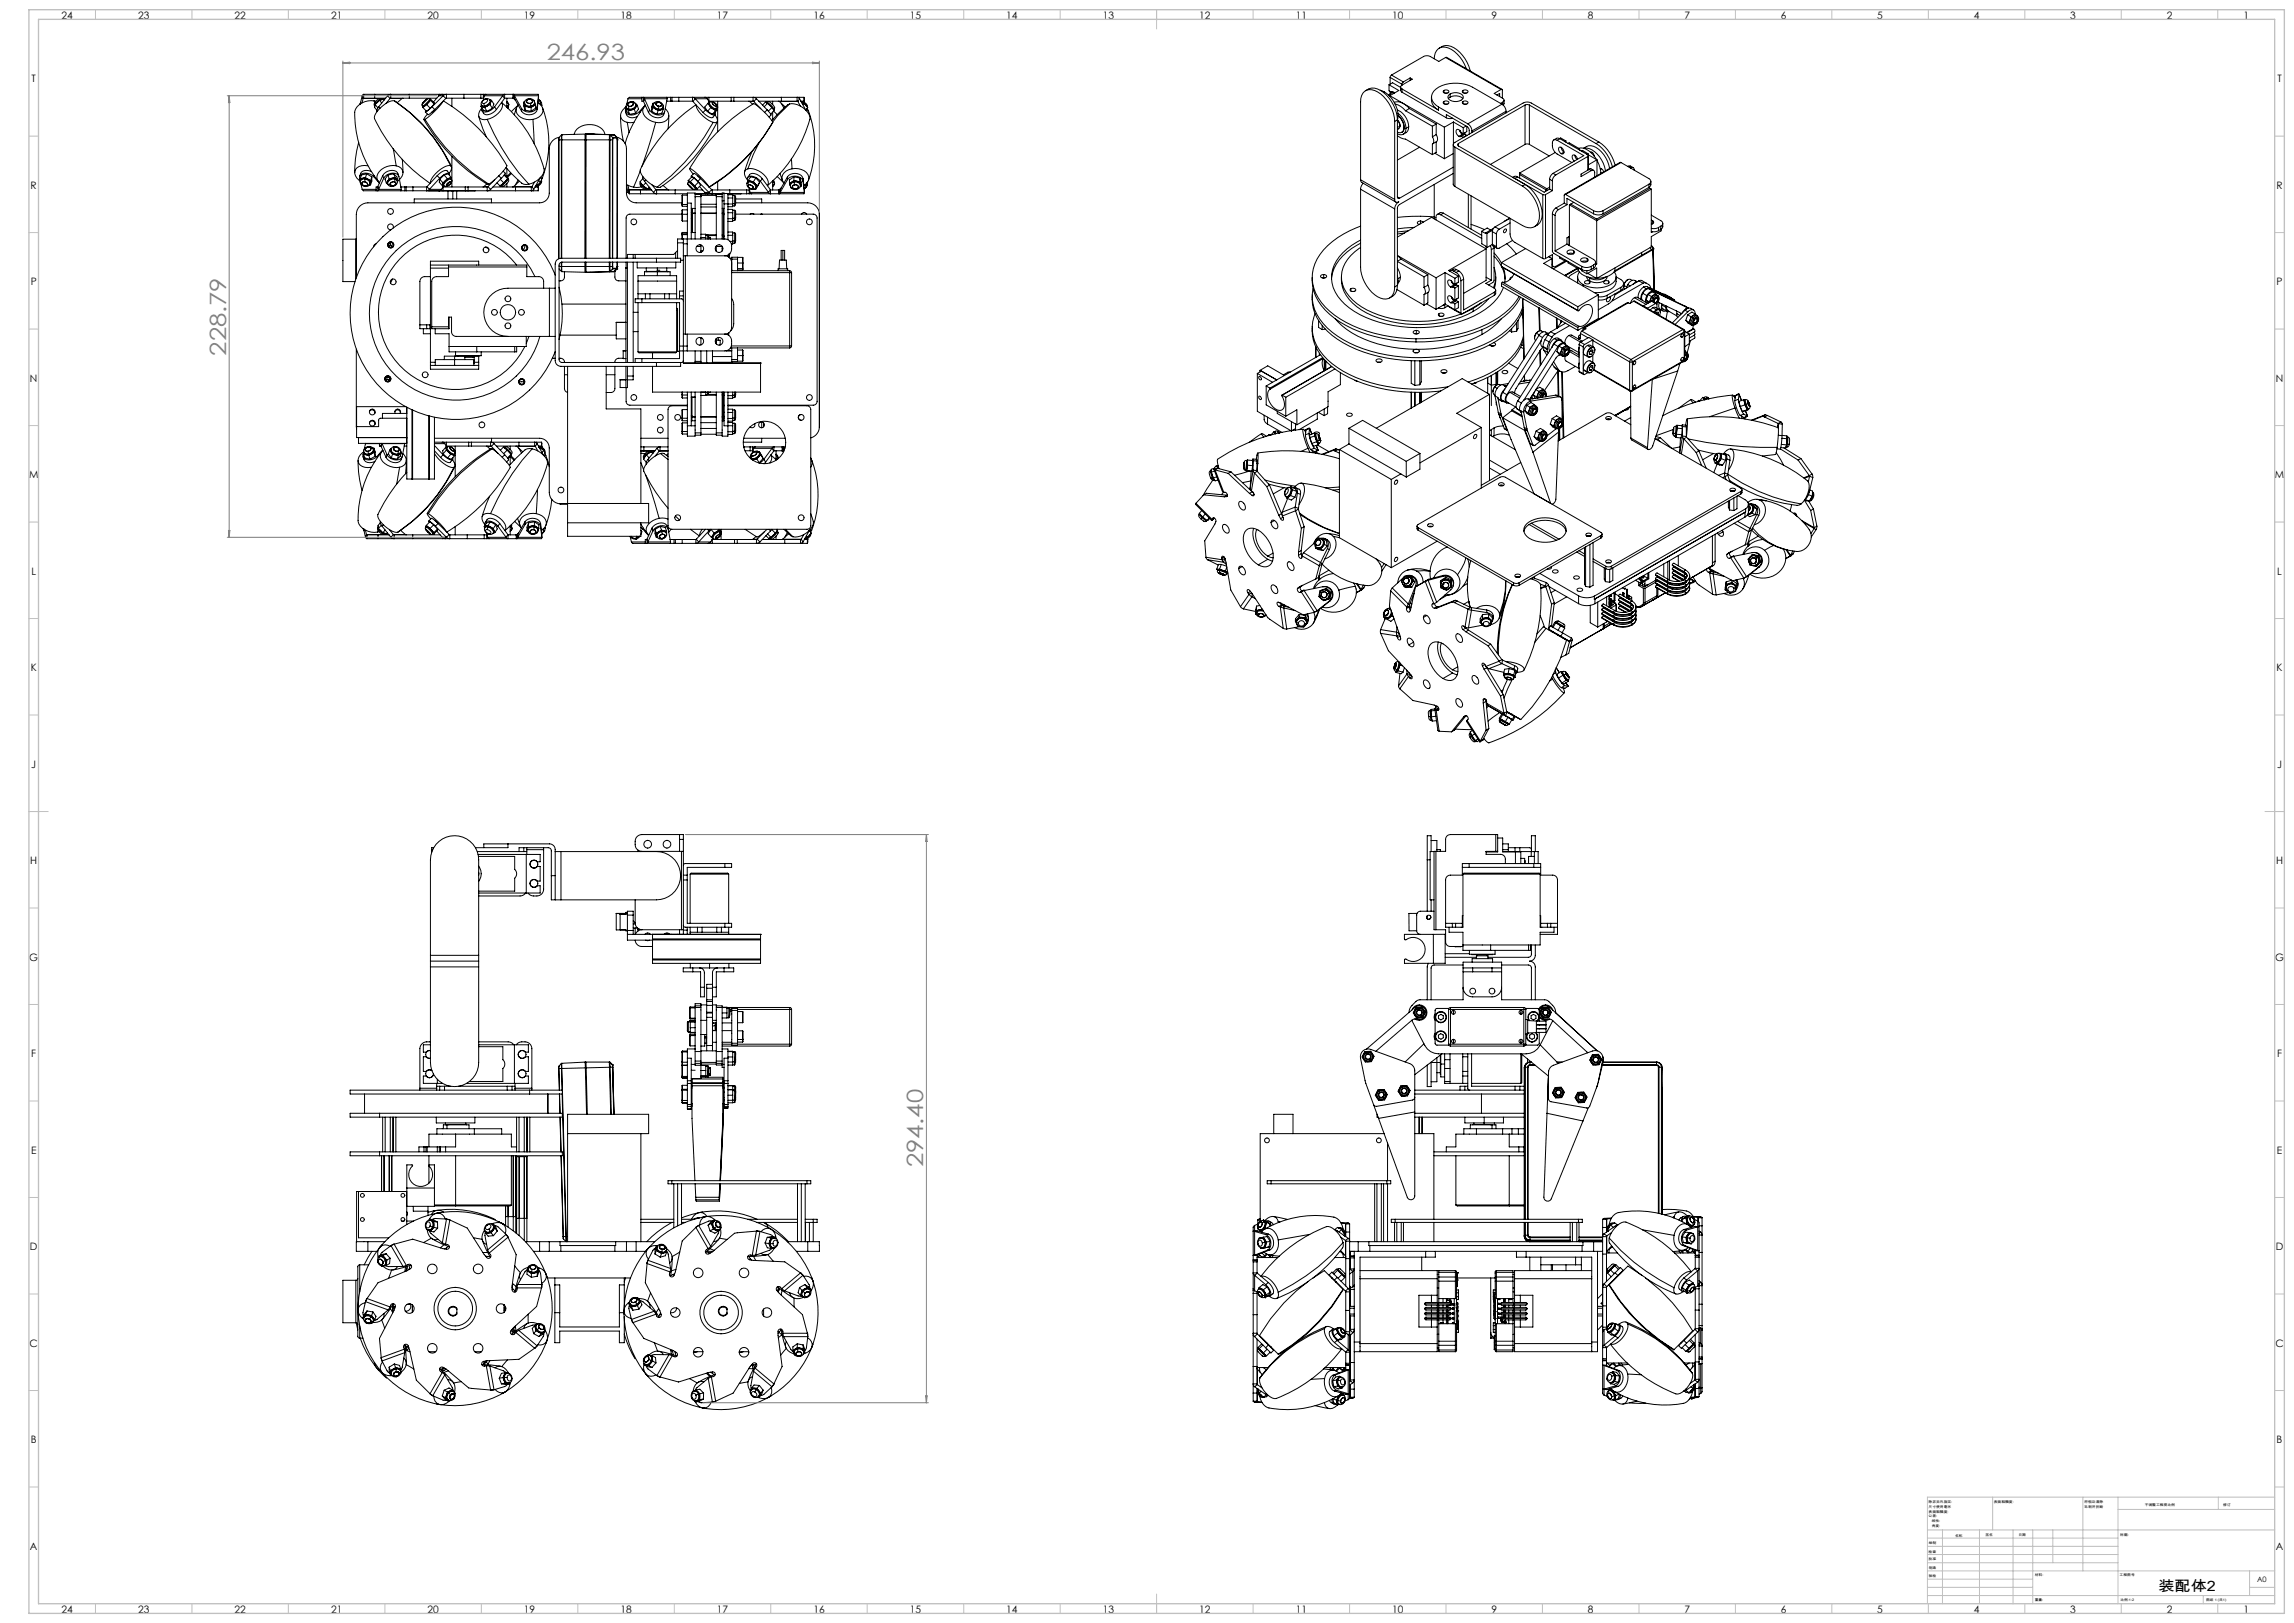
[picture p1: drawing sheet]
<svg xmlns="http://www.w3.org/2000/svg" width="1189mm" height="841mm" viewBox="0 0 1189 841" stroke-linecap="round" stroke-linejoin="round" font-family="sans-serif">
<defs><g id="words">
<g font-size="11.6" fill="#808080">
<text x="283" y="31">246.93</text>
<text x="117" y="184" transform="rotate(-90 117 184)">228.79</text>
<text x="479" y="605" transform="rotate(-90 479 605)">294.40</text>
</g>
<text font-size="7.4" x="1119" y="825">装配体2</text>
<g font-size="5.3">
<text x="32" y="10">24</text>
<text x="72" y="10">23</text>
<text x="122" y="10">22</text>
<text x="172" y="10">21</text>
<text x="222" y="10">20</text>
<text x="272" y="10">19</text>
<text x="322" y="10">18</text>
<text x="372" y="10">17</text>
<text x="422" y="10">16</text>
<text x="472" y="10">15</text>
<text x="522" y="10">14</text>
<text x="572" y="10">13</text>
<text x="622" y="10">12</text>
<text x="672" y="10">11</text>
<text x="722" y="10">10</text>
<text x="773" y="10">9</text>
<text x="823" y="10">8</text>
<text x="873" y="10">7</text>
<text x="923" y="10">6</text>
<text x="973" y="10">5</text>
<text x="1023" y="10">4</text>
<text x="1073" y="10">3</text>
<text x="1123" y="10">2</text>
<text x="1163" y="10">1</text>
<text x="16" y="43">T</text>
<text x="1180" y="43">T</text>
<text x="16" y="98">R</text>
<text x="1180" y="98">R</text>
<text x="16" y="148">P</text>
<text x="1180" y="148">P</text>
<text x="16" y="198">N</text>
<text x="1180" y="198">N</text>
<text x="15" y="248">M</text>
<text x="1179" y="248">M</text>
<text x="16" y="298">L</text>
<text x="1180" y="298">L</text>
<text x="16" y="348">K</text>
<text x="1180" y="348">K</text>
<text x="16" y="398">J</text>
<text x="1180" y="398">J</text>
<text x="16" y="448">H</text>
<text x="1180" y="448">H</text>
<text x="15" y="498">G</text>
<text x="1179" y="498">G</text>
<text x="16" y="548">F</text>
<text x="1180" y="548">F</text>
<text x="16" y="598">E</text>
<text x="1180" y="598">E</text>
<text x="16" y="648">D</text>
<text x="1180" y="648">D</text>
<text x="15" y="698">C</text>
<text x="1179" y="698">C</text>
<text x="16" y="748">B</text>
<text x="1180" y="748">B</text>
<text x="16" y="803">A</text>
<text x="1180" y="803">A</text>
<text x="32" y="836">24</text>
<text x="72" y="836">23</text>
<text x="122" y="836">22</text>
<text x="172" y="836">21</text>
<text x="222" y="836">20</text>
<text x="272" y="836">19</text>
<text x="322" y="836">18</text>
<text x="372" y="836">17</text>
<text x="422" y="836">16</text>
<text x="472" y="836">15</text>
<text x="522" y="836">14</text>
<text x="572" y="836">13</text>
<text x="622" y="836">12</text>
<text x="672" y="836">11</text>
<text x="722" y="836">10</text>
<text x="773" y="836">9</text>
<text x="823" y="836">8</text>
<text x="873" y="836">7</text>
<text x="923" y="836">6</text>
<text x="973" y="836">5</text>
<text x="1023" y="836">4</text>
<text x="1073" y="836">3</text>
<text x="1123" y="836">2</text>
<text x="1163" y="836">1</text>
</g>
<text font-size="3.9" x="1170" y="820">A0</text>
<g font-size="1.7">
<text x="1000" y="779">除非另外指定:</text>
<text x="1033" y="779">表面粗糙度:</text>
<text x="1080" y="779">将锐边清除</text>
<text x="1000" y="781">尺寸使用毫米</text>
<text x="1000" y="784">表面粗糙度:</text>
<text x="1080" y="781">毛刺并折断</text>
<text x="1112" y="780">不调整工程图比例</text>
<text x="1152" y="780">修订</text>
<text x="1000" y="786">公差:</text>
<text x="1001" y="791">角度:</text>
<text x="1001" y="789">线性:</text>
<text x="1013" y="796">名称</text>
<text x="1029" y="796">签名</text>
<text x="1046" y="796">日期</text>
<text x="1099" y="796">标题:</text>
<text x="1000" y="800">绘制</text>
<text x="1000" y="809">批准</text>
<text x="1000" y="805">检查</text>
<text x="1000" y="813">制造</text>
<text x="1000" y="817">验检</text>
<text x="1055" y="817">材料:</text>
<text x="1099" y="817">工程图号</text>
<text x="1055" y="830">重量:</text>
<text x="1099" y="830">比例:1:2</text>
<text x="1143" y="830">图纸 1 (共1)</text>
</g>
</g></defs>
<g fill="none" stroke="#000" stroke-width=".52">
<path d="M721 39v1M721 39l6 3M743 30a5 5 0 0 1 3-5 5 5 0 0 1 6 1l5 4 3 6M746 25a8 8 0 0 1 11 2l3 5 2 5M749 30l-3 2-5-3h-3l-17 10M749 30l29 16M186 54h.1M187 53l-1 1M188 50v1M188 50l-1 4M188 51h12M188 51v2"/>
<path d="M188 49v1M188 51h.1M188 49v2M188 49h63M194 52a8 8 0 0 0-10 8 57 57 0 0 0 12 34M194 52l1 1M194 52v1M194 55h.1M194 49v2M194 54l2 2M194 54v2l1 1M196 53l-1 1"/>
<path d="M196 55l-1 3M196 55l1 1M197 52l-3 2M197 52l1 1M198 52h-1M198 51a3 3 0 0 0-4 4M198 51h.1M198 51a4 4 0 0 0-4 4M199 52v-1l-2 1M201 50l2-1v2M201 50l1 1M201 50l-5 5"/>
<path d="M202 51h6M202 51l-2 3M203 51h-1M203 51h23M205 52a84 84 0 0 1 29 34M208 51l-2 2M209 51h-1M212 49v2M219 55h.1M219 54v1M219 56l2 2 2-2M219 55v1"/>
<path d="M221 54l2 2M221 54l-2 2M221 51l-2 3M221 51h2M221 51l-1 1a1.8 1.8 0 0 0-1 3M221 51h.1M222 59l-2 3M223 51l-4 4M223 51v1M223 52l-4 3M223 52l-2 2M223 52l2 2"/>
<path d="M223 51l2 2v1M224 55l-3 3v-1M224 55l1 2M225 54l-2 2M225 57l-1 1M225 57l-3 2-2-1M228 50l-3 3M228 50h2M228 49h.1M229 49l-1 1M230 52l-4 4-6 6M230 50l1-1v2"/>
<path d="M230 50l-6 5M230 50l1 1M230 52a88 88 0 0 1 33 34l-5 5-5 4M231 51l-6 6M231 51h.1M231 51h20M234 51v4M240 49v2M249 55l2 1M249 55l2 2 1 1M249 49v2M249 54v1"/>
<path d="M250 55h1M250 56a3 3 0 0 0-2 4 3 3 0 0 0 5 2M250 56h.1M251 49h1M251 49v2M251 54v1M251 50h10M251 50v2M251 55h.1M251 56l1 2M252 51l1 1-2 2M252 51l-2 2 1 1"/>
<path d="M252 49l-1 1M252 49h14M252 51l2 1M252 51l-2 1-1 2 1 1M252 51h.1M254 52h1M254 54l1 2M254 54l-3 2M254 52v2l-3 1M254 52v1l-3 2M255 52l-1 2M255 52l1 2-1 2"/>
<path d="M255 56l-3 2M256 55a4 4 0 0 1-6 2v-1M256 55l1 2M257 57a5 5 0 0 1-6 2l-1-2M260 53a65 65 0 0 1 22 36l-1 2-2 2-5 2M260 53a8 8 0 0 1-7 9M261 50l1-1v2M261 50l-5 5M261 50v1M261 51l-4 6M262 51h-1M262 51h4"/>
<path d="M263 55h.1M263 53v1M263 51v5M263 55v1M263 54v-1l1 1M263 54h1M263 56h.1M264 54l-1 1M265 58l4-4a5 5 0 0 0-1 6 5 5 0 0 0 5 2h3M266 51h.1M266 49h.1M266 49v2"/>
<path d="M266 51l1 1M266 49l1 1M266 49h13v1M266 51h1M267 50v1M267 50h12M267 50l3 6M267 51l3 7M268 56l-1 3M270 56v2M271 53l1 4M271 53l1 2"/>
<path d="M272 53a2.4 2.4 0 0 0 3 2M272 53l1 2h2M272 53h-1M272 55l3 1M272 57l3 1M272 55v2M273 52a1.3 1.3 0 0 1 2-1 1.3 1.3 0 0 1 0 2h-2zM274 51l-1 1-1 1M274 51l2 1 1 1M274 51h.1M274 51l-1 1v1l2 1M274 51a1.2 1.2 0 0 1 2 1 1.2 1.2 0 0 1-1 2"/>
<path d="M275 54v1M275 55h.1M275 56v2M277 52l1 2M277 53a2 2 0 0 1-2 2M277 53v1l-2 1M278 54l-3 2M278 54v2l-3 2M278 55a5 5 0 0 1-8 1M278 57a5 5 0 0 1-8 1M278 55v2M279 53a4 4 0 0 1 2 5 4 4 0 0 1-3 3l-2 1"/>
<path d="M279 53a.7 .7 0 0 0 1 0 .7 .7 0 0 0 0-1h-1l1 1v1M279 50l-1 7M279 50l-1 5M279 52l1 1 1 2M280 54h.1M280 54h-1M281 55h.1M281 54v1M281 56a51 51 0 0 1 0 37M322 60l1 13M324 56a4 4 0 0 0-2 4 4 4 0 0 0 3 3M324 56l2 1"/>
<path d="M324 56l1 2 1 1M324 58a4 4 0 0 0 6 2M324 56a3 3 0 0 0 2 4 3 3 0 0 0 4-1l1-1M325 55l-1 1M325 56l1 1M326 51h7M326 51l-1 3M326 57v2M326 57l3-1 1-2v1l-1 1-3 1M326 57h.1M326 55v2M328 53a1.3 1.3 0 0 0-2 1 1.3 1.3 0 0 0 0 1 1.3 1.3 0 0 0 2-1"/>
<path d="M328 53v1M328 53v1l-2 1M328 53a1.3 1.3 0 0 0-2 0 1.3 1.3 0 0 0 0 2M328 53l1 1M328 53l-3 1v2M328 53h.1M328 54h.1M329 57v2M329 57h-3M329 54l1 1M329 59h-3M330 54a2.9 2.9 0 0 1-4 3"/>
<path d="M330 55l-1 2M330 55l1 1-2 3M331 58h1M333 50v2h1M334 53l2 5M334 53h.1M334 55l-6 9-4 10M334 51v-1v3M334 51h12M334 51l3 6M334 51v2M334 54l-3 4"/>
<path d="M335 55a4 4 0 0 0 2 7l3 1M337 57l-1 1M338 58l2 1M338 56l3 1M338 56v2M338 54v2M338 54v4M339 54v1l2 2M339 54v2l2 1M339 54a2.3 2.3 0 0 0 2 3M339 53l-1 1M340 54h.1"/>
<path d="M340 54v1h1M341 57h.1M341 57l-1 2M341 53h-1l-1 1M341 53l2 1 1 2M341 53h.1M341 53h-1v1l1 1M341 55v2M341 53l2 1-2 1M341 53l-1 1 1 1M343 55h-2M343 55h.1"/>
<path d="M344 56l-1 1h-2M344 56h-1l-2 1M344 56a1.9 1.9 0 0 1-3 1M344 57h-3M344 57l-1 2h-3M344 55v2M344 58a4 4 0 0 1-4 3 4 4 0 0 1-4-3M345 56a4 4 0 0 1 1 5 4 4 0 0 1-5 3l-1-1M346 50v1M346 52h2M346 50h2M346 50h-20v1"/>
<path d="M346 51l-1 7a5 5 0 0 1-8-1M347 60l-1 7M348 50h69M348 52h11M348 50v2M352 50v2M359 52v1M359 53l5 5M360 51l-1-1v2M360 51l6 6M360 51h7M360 51l-1 2"/>
<path d="M361 54a81 81 0 0 0-29 34 14 14 0 0 0 9 9M361 55a13 13 0 0 0 9 8M364 58l5 3 2-2M365 50l2 1M366 57l3 2h2v-1M366 57l-2 1M366 50h.1M367 51l1 2M367 58l2 1M367 54l1 2M367 54l-2 1 2 3M367 50v2h23"/>
<path d="M368 53l-1 1 1 1 3 2M368 53a3 3 0 0 0 3 4M368 53l1 2 2 2M368 53l-1 1M368 56l3 1M368 56l-1 2M369 53h.1M369 53v1M369 53h-1M369 53a3 3 0 0 1 3 3M369 53h1M370 53h-1v1l2 1"/>
<path d="M370 53a1.4 1.4 0 0 1 1 1 1.4 1.4 0 0 1 0 1M370 53l2 2-3-1M370 53h-1v1M371 60a2 2 0 0 1 0 3h-1M371 57h.1M371 57l-2 2M371 55v2M372 57h-1M372 56l-1 1M372 56v1M372 57l-3 2M372 52v16"/>
<path d="M379 50v2M380 50v2M388 52l1 1M389 53l1 1M389 53h2M390 52l1 1M391 53l3 3M392 51l-2-1v2M392 51l-1 2M392 51l6 6M393 52h20M397 53l4 3v1z"/>
<path d="M398 53a4 4 0 0 1 3 3M398 57l2 2-1 2M398 57l-2 1M398 54l2 2M398 54l-2 1M398 54l-1-1-2 1M400 56l1 1-2 2M400 56l-2 2M400 52v2M400 58v4M401 58l2 1M401 57h.1"/>
<path d="M401 56v1M403 52l1 1M404 53h10M404 53l3 2M405 53l1 3M405 50v2M409 54a9 9 0 0 1 11 8 69 69 0 0 1-22 34 6 6 0 0 0-5-8l-3-1h-2M409 54l-2 2-7 6M409 54l-9 9M413 52l1 1M414 53l1 2M414 50v1"/>
<path d="M414 51l-1-1v2M414 51v2M414 51l4 6M415 52h2M415 53l2 1 1 2M416 53l1 1M417 54l2 2M417 54h-1M417 50v3M417 52v1M417 50v2M417 53h-2a3 3 0 0 1 4 3"/>
<path d="M417 53h.1M418 57h.1M418 56a50 50 0 0 1 1 38M419 56l-1 1M708 47a8 8 0 0 1 10 2l3 3 2 4 1 6M715 47l3 1M718 48a14 14 0 0 1 6 14M718 48h-1M720 44l5 3-5 3M720 44l2-1 4 2M720 44v3l1 1M720 49h.1"/>
<path d="M720 49h1M720 50l29 16M720 50h.1M721 40l6 4M721 40v4M721 47v2M721 48h2M721 47v1M722 48l-2 1M723 53a8 8 0 0 1 7 3M723 54l3 1 3 2M724 57a10 10 0 0 1 6 9"/>
<path d="M725 59l3 3 1 5M725 60l2 2 1 4M726 45v2l1 1M727 44h.1M727 46l19 11M727 48l23 13M727 46v2M727 42v2M729 57l13 8M730 56l14 8M730 56l-1 1M731 40l1 1-5 3a1.1 1.1 0 0 0-1 1 1.1 1.1 0 0 0 1 1"/>
<path d="M731 40l-4 2M731 40v2M742 50v3a7 7 0 0 0 4 4M746 55v2M746 55l15 9M748 47a1.3 1.3 0 0 1 2-1 1.3 1.3 0 0 1 1 2h-2zM748 53a1.3 1.3 0 0 1 2-1 1.3 1.3 0 0 1 1 2h-2zM748 47v1M748 53v1M749 54h1M749 48h1M751 49a5 5 0 0 1 7 1 4 4 0 0 1-7 1z"/>
<path d="M752 50l-1 1M752 50h3l3 1M752 49v1M758 47a1.5 1.5 0 0 1 2 0 1.5 1.5 0 0 1 1 1 1.5 1.5 0 0 1-2 0 1.5 1.5 0 0 1-1-1zM758 53a1.5 1.5 0 0 1 2-1 1.5 1.5 0 0 1 1 1 1.5 1.5 0 0 1-2 1 1.5 1.5 0 0 1-1-1zM758 47v1M758 53v1M759 54h1M759 48h1M776 49l1-1v2M778 46l-4 2 5 3a1.1 1.1 0 0 1 1 1 1.1 1.1 0 0 1-1 1M778 46l1 1v4"/>
<path d="M778 54l2 2 1 2M778 54l-15-9a18 18 0 0 0-20 2 5 5 0 0 0 3 8M778 54l-17 10M779 53v1M779 53l-1 1M780 52l-1 2M781 58l9-5h3l36 21M781 58l-18 11M781 58l-18 10M781 58h.1M790 54h3M790 54v21"/>
<path d="M790 54l-34 20M793 54l34 20M793 54v21M186 74l-2 8v7M204 77l1 9M220 62a86 86 0 0 0 33 33M220 62a100 100 0 0 0 33 33M248 60l4 11M253 62a116 116 0 0 0 21 33M276 62l1 12M290 72h.1M290 72v62"/>
<path d="M290 72h1M290 71v1M290 71a6 6 0 0 0-5 6v23a5 5 0 0 1-5 5h-89a6 6 0 0 0-6 6v33M291 72h.1M291 72v62M291 70h.1M291 70v2M291 70l-1 1M291 72h25M298 70a9 9 0 0 1 8-5 9 9 0 0 1 8 5M303 72v62M303 69v3"/>
<path d="M303 70v2M303 69h.1M303 69l-12 1M303 69v1M304 69l-1 1M304 69l14 1M304 69v65M304 69l12 1M304 69l5 1M304 69l4 1M316 72h.1M316 72v62"/>
<path d="M316 70v2M316 70h.1M316 70h2M316 72h1M316 70l1 1M316 70h3M317 72h1M317 72v62M317 71v1M317 71l1 1M317 71h3M318 72h.1"/>
<path d="M318 72h2M318 72v62M318 70h1M319 70l1 1M320 71v1M320 71h.1M320 71a6 6 0 0 1 5 6v23a5 5 0 0 0 5 5h23M320 72h.1M320 72v62M325 63l1 6M329 63h-4M340 63l-7 23"/>
<path d="M370 63a104 104 0 0 1-29 34M372 63a79 79 0 0 1-30 34h-1M390 78l-4 11M393 74l-5 13M400 62h1M401 63l-4-4-6-5a88 88 0 0 0-34 33M401 63a93 93 0 0 1-33 34M401 63a93 93 0 0 1-34 34M401 63v1M723 63a18 18 0 0 0-12-16 5 5 0 0 0-6 6v40M723 63v40M724 62l2 3"/>
<path d="M724 70l5 2 13 8M724 62l-1 1M724 62v40M726 65l-2 2M726 65l-2 1M726 65h.1M728 66a2.3 2.3 0 0 1-1 2 2.3 2.3 0 0 1-3 0M728 66l-1 3M728 66h.1M729 67a2.8 2.8 0 0 1-2 2 2.8 2.8 0 0 1-3 0M730 66v2l-3 2M730 66l-1 1"/>
<path d="M736 76l-12 7M742 71a2.7 2.7 0 0 1 0 4M742 65v6M742 75v5M744 79l5 3M744 70a2.8 2.8 0 0 1 0 3M744 64v6M744 73v6l-2 1M744 64l-2 1M744 70l-2 1M744 73l-2 2M749 66v16"/>
<path d="M750 61v-2l11 7 1 1v3M750 61h3M753 75v20l1 2M753 80l-4 2M753 63v12M753 63l5 3M753 63l-4 3M754 76v21M754 76l35 20M756 74l-1 1 1 1M756 74v2M756 76l44 25"/>
<path d="M757 71h-1M757 71h1M758 70h1M758 70l-2 1M758 69l-2-2h-1v2l1 2M758 66v3M758 71h.1M759 69v1h-1l-1-2 1 2M760 65l-2 1M760 70l-2 1M760 65v3l-2 1M760 70h.1"/>
<path d="M760 70h-1l-2 1M761 64l1 2 1 2M763 69l-9 5a1.3 1.3 0 0 0-1 1 1.3 1.3 0 0 0 1 1M763 68v1M790 75h3M790 75l-18 10M793 75l10 6M806 79l-18 11M807 73a1.5 1.5 0 0 0-2 0 1.5 1.5 0 0 0 0 1 6 6 0 0 0 2 6l8 4M807 73l14 8-16 9M808 72l1-1 3 2M808 72h-1l-2 1"/>
<path d="M808 72l-1 1M808 72l20 11M809 76h-1v1l1 3M809 76l2 3-1 1h-1M809 76l2 3-2 1M812 73v1M812 73h-1M813 74l6 3M818 77a9 9 0 0 1 10 6M819 77h-1M819 77v1M819 78h1"/>
<path d="M820 78l3 2M821 77a7 7 0 0 1 10 3l2 3 1 4M821 77a11 11 0 0 1 11 9v3M823 80h.1M824 79h2v2M825 79h.1M827 74a20 20 0 0 1 9 12M829 74a20 20 0 0 1 8 12M829 74h-2M187 93v2M187 94v1l2 2M187 95l1 3"/>
<path d="M188 95a1.4 1.4 0 0 1 2-1 1.4 1.4 0 0 1 0 2h-2zM188 98v1h20M188 98h7M189 94l2 2h-1h-1M189 94h-1l-1 1 2 1M189 96v1M189 93v1M189 93l2 1 1 1M189 93h-1l-1 1M189 93h2l1 2M189 93h.1M189 92a1.8 1.8 0 0 0-2 2"/>
<path d="M189 92l1 1a2 2 0 0 1 2 2M189 92v1M189 92l3 2M189 92l-2 1M190 90l-1 2M190 90l3 2M190 90l-3 1v2M190 96h.1M191 86a5 5 0 0 0-7 4l1 2 2 2M192 95l-2 2h-1M192 94v2M192 96h-1"/>
<path d="M193 89a4 4 0 0 0-7 2M193 92l-1 2M193 92l-1 4M194 92a4 4 0 0 0-8 0l1 2M194 92l3 3M194 91v1M196 97v2v-1M196 97v1M196 97h.1M196 97h-1v2M196 98h12M198 91a4 4 0 0 1 5-3 4 4 0 0 1 4 3"/>
<path d="M198 91l1 1M198 91l-2 6M199 92a5 5 0 0 1 8 0l1 6M199 92l-3 6M200 95l1 1M201 95l1 2M201 91l1 2M201 91l-1 2v2M202 93l-2 2M202 96h.1M202 95v1M203 96l-1 1"/>
<path d="M204 90l-3 1M204 90l1 2M204 90l2 2v2M204 94l1 1v1h-2M204 94a1.3 1.3 0 0 0-1 0 1.3 1.3 0 0 0 0 2M205 93h-3l-1 2M205 93l1 1M205 93h.1M205 92l-2 1a2.1 2.1 0 0 0-2 2M205 92l1 2M205 92v1M205 93l-1 1"/>
<path d="M205 92l-3 1M205 86a8 8 0 0 0-10 6l2 3M205 86a4 4 0 0 1 4 3 4 4 0 0 1-2 4M206 94l-1 2-3 1M206 94h.1M208 99h2M208 98v1M208 83l1 6M210 97h-2M210 99h69M210 97h11M210 97v2"/>
<path d="M211 97v2M214 97v2M221 97v2l2-1M221 97h.1M221 97l2 1M222 99h12M222 99h.1M223 98h6M227 91l1 1M227 91l-6 6M228 92l-5 6M228 99h.1"/>
<path d="M228 93l2 2M228 93v1l1 2M229 98l-1 1M230 95l-1 1M230 96h.1M230 96h-1M230 96l-1 2M230 96v1M230 91l2 2M230 91l2-1 2 2M230 91l-2 2M231 96l-1 1"/>
<path d="M231 96h.1M232 93l-2 2M232 95l1-1a1.6 1.6 0 0 1-2 2zM232 99v4M233 90l-2-2-2 1-2 2M233 91v-1h-1l-4 2M234 93a4 4 0 0 0-4 3M234 93h.1M234 86a80 80 0 0 0-30-34 13 13 0 0 0-10 9 84 84 0 0 0 29 34M234 86a12 12 0 0 0-11 9M234 86a2.6 2.6 0 0 1-1 4M234 92a4 4 0 0 0-4 4"/>
<path d="M234 92v1M234 94l-2 1-1 1M234 94l-1 2h-2M234 93v1M234 93a3 3 0 0 1-4 4M234 92l-2 1M234 99h12M234 81v16M234 99h.1M235 99v4M237 99v4M241 97v2"/>
<path d="M243 97v2M246 99h.1M252 95l-2 2M253 97v2l1-1M253 97h-23v2M253 97l1 1M256 93l-3 4M258 95l1 1 2-1M259 91l1 1M259 93l2 2M259 96h1M260 96h.1"/>
<path d="M260 96l1 1M260 92l-6 6M261 89l1 1-2 2M261 91l2 2M262 90l1 3M262 87l9 8h3M263 87v5M263 95v2M263 93l-3 3M263 93l-2 2M263 92v1M263 93a3 3 0 0 1-2 4"/>
<path d="M265 90l-2 1M265 90l-2 2M267 97v2M269 93l-2 3M269 94l-3 3M276 97l-1 2 2-1M276 97h-20M276 97l1 1M276 98v1M277 94l-1 3M278 96h.1M278 96l2-1 1-2-1 3-2 1"/>
<path d="M278 96v1M278 97h-1M279 96h.1M279 96v1M279 97v2M279 97h-2M279 93l1 2M280 92l-3 6M280 92h.1M280 95l-2 1M280 92l1 1M281 93l-1 2"/>
<path d="M325 96l1 4M325 96h.1M325 96l3 1M325 96l1 2M326 100h.1M326 98h.1M326 98h12M326 98v2M332 88l-4 9M332 98v2M332 95l1 1M333 97h-5"/>
<path d="M333 91l1 3M333 93l-1 1 1 2M333 96l3 2M334 97h1M334 94l5 6M335 95l-2 1M335 93l-1 1M335 98l-2-2-1-2a2.7 2.7 0 0 0 2 4M335 98h-1M335 98h1M335 98h.1M336 98h-2"/>
<path d="M337 97l-1 1M337 97h.1M338 96l2 2M340 98h.1M340 98l-1 2M340 98h6M340 98v2h-1M340 98h24M344 96l2 2M346 98h1M350 98v2M356 95l2 2a1.8 1.8 0 0 0 2 1"/>
<path d="M356 95l1 1M357 94h.1M357 94h1M357 94l-1 1M357 96l2 2M357 94l4 4M357 94l3 4M357 87a27 27 0 0 1 10 10M357 87l2 3M358 94l2 2M358 91l2-1 3 3M358 92v-1l4 3"/>
<path d="M360 92l2 2M360 92h-1l-2 2M360 92l-2 2M360 96l1 2M360 98h-1M360 98h.1M361 98h.1M361 98h-1M362 91l1 1M362 94l5 6M362 94l1 2-2 2M362 94l-2 2"/>
<path d="M363 97l2 3M363 93l-1 1M363 93l6 5M365 100h2M366 100h.1M369 98h.1M369 98l-2 2M369 98v2h-2M369 98h20M372 94v4M378 98v2M387 98v2"/>
<path d="M387 95a2.8 2.8 0 0 0 4 3M387 93a2.2 2.2 0 0 1 2-2 2.2 2.2 0 0 1 2 1l3 2M387 93l1 1M388 92a4 4 0 0 1 3-2 4 4 0 0 1 3 2l1 1M388 87a3 3 0 0 0-2 3 3 3 0 0 0 1 3M388 94l-1 1M388 94h2M388 96h1l1 1a1.4 1.4 0 0 1-1 1 1.4 1.4 0 0 1-1-2zM388 94v2M388 94a2.9 2.9 0 0 1 4 3l-1 1M388 94h.1M388 96a1.6 1.6 0 0 0 0 1 1.6 1.6 0 0 0 2 1"/>
<path d="M388 96a1.6 1.6 0 0 1 2 0 1.6 1.6 0 0 1 0 2M388 94a2.9 2.9 0 0 1 4 4v-2l-2-1-2-1M388 98v2M388 98l1 2M389 100h1M389 100h9M390 97v1M390 98h1M390 98h.1M390 94l3 2M391 98h1M392 92l-2 2"/>
<path d="M392 92l2 2M392 92h-3l-1 2M393 96l-1 2M394 94l-1 2M394 94l-2 4M394 94l4 6M395 93l-1 1M395 93l4 5M399 98h.1M399 98l-1 2M399 98v2h-1M399 98h5"/>
<path d="M400 94v4M401 94h.1M401 94h-1M401 93v1M401 94v2M401 94l-1 1M401 96h-1M401 94v1l-1 2 1-1M404 98h.1M404 98v2M404 98h-1M404 90l2 4"/>
<path d="M404 100h.1M404 100h13M405 97l-1 1M408 93a5 5 0 0 1 8 1M408 92a5 5 0 0 1 8 1M408 92v1M408 93l-4 7M408 92l-4 6M409 95l1 2M410 96l1 2h2M410 82l1 5M411 87a5 5 0 0 0-5 3 5 5 0 0 0 0 5l-3-4"/>
<path d="M411 87a6 6 0 0 1 8 6l-1 2-1 1M411 96a1.3 1.3 0 0 1 2 0 1.3 1.3 0 0 1 0 2h-2v-1zM411 92v2M411 92l-2 1v2M411 94l-2 1M411 94h4M411 92h4M412 94a2.3 2.3 0 0 1 3 2M412 94a1.9 1.9 0 0 0-2 2M412 94h.1M412 94v2M412 94l-2 1v1"/>
<path d="M412 94a2.6 2.6 0 0 1 3 2M412 96l2 1-1 1M412 96h-1v1l2 1M413 98h.1M415 92v4M415 94v2M415 92v2M415 96l-1 2h-1M415 96v1M416 93v1M416 93l1 7M416 94l1 6"/>
<path d="M417 100h-13M417 96h1M417 96l1 1-1 1 1-1-1-1M418 96h.1M418 95v1l-1 2M418 95h.1M419 94l-1 1M705 93l1 2 17 10M705 98v40a18 18 0 0 0 12 17 5 5 0 0 0 6-6M705 93l18 10M705 98l18 10M707 95l-2 3"/>
<path d="M743 96v17M753 90l-28 16-1 1v41M753 87l-28 16M787 92h-2M787 92l-2-1-1 1M787 92l13 8 3-2M788 90l13 8M788 90l14 8M788 90v2M789 96a18 18 0 0 1 8 19 5 5 0 0 1-8 2l-35-20M789 96h2a18 18 0 0 1 8 18l-2 2-2 1M801 98v1"/>
<path d="M802 98v1M802 98h-1M803 93l2 1M803 98l2 1M803 93v5M803 97l-1 1M805 94v5M805 99l-4 2M805 90l-1 1-1 2M805 90l1 1M806 91l-1 1v2M816 80h-1v1l1 2"/>
<path d="M816 80l2 3M816 80l1 3M823 80v1M823 81l-17 10M823 81v7M823 88l-4 2v1l6-3M823 88l1-1 2 1M823 88h2M823 88h.1M825 88a1.1 1.1 0 0 1 1 0 1.1 1.1 0 0 1 1 1v3M826 81h.1M828 83l1 4 1 3"/>
<path d="M828 83l-5 2M828 83v8M829 87l2 1v1M830 90h.1M830 87v1M840 84l15 9a1.6 1.6 0 0 1 1 1 1.6 1.6 0 0 1-1 1M840 84l-29 17M844 86h1l2 1M844 86l1 1M844 86h.1M845 87a1.1 1.1 0 0 1 2 0 1.1 1.1 0 0 1 0 1M845 87h.1"/>
<path d="M854 97l1 1M855 95l-24 14M855 95v2M855 97l-24 14M855 98l-27 16M855 98h1M856 94v2l-1 1M856 98l-28 16-15-8M856 98v22h1M204 118a1.5 1.5 0 0 0-1-2 1.5 1.5 0 0 0-2 1 1.5 1.5 0 0 0 2 2M215 105v-2h40v2M326 100h30"/>
<path d="M353 101v5M353 106l1 1M353 111v3M353 111h-27l-1 1v1v21M353 114l1 1M353 106h1M354 101v5M354 106v1M354 111v4M354 109l-1 2M354 109v2M354 101h2"/>
<path d="M354 101h-1M354 107h2M354 115h2M354 109h2M354 106h2M354 111h2M354 111h-1M356 105v-5h4v24M356 105v21M356 105h2v19M358 108h2M358 113h.1"/>
<path d="M358 110h.1M358 111h.1M358 108v12M358 111h2M358 111h1M359 108v12M359 110h1M360 101h3v1M360 100h14zM360 102h3M363 102v22M363 107h8"/>
<path d="M363 106h8M363 111h8M363 110h8M371 101h-8v1M371 102v22M371 102h3M372 100h.1M372 100v1M374 101h-3v1M374 108h1M374 104h1M374 110h1"/>
<path d="M375 108v16M375 111h.1M375 106v-6h-1v24M375 106v18M375 100h2M375 106h2M375 111h-1M377 106v18M377 101h3v6h-3M377 108h3v7h-3M377 110h3M377 106h3"/>
<path d="M377 103h3M377 113h3M377 100h7M380 101h1M380 107h1M380 109h1M380 114h1M380 105h1M380 113h1M381 101h.1M381 109h.1M381 101v4"/>
<path d="M381 105v2M381 109v4M381 113v1M381 102v3M381 105h.1M381 113h.1M381 111h40l2 1 1 96-1 1-2 1h-44M381 105h38a6 6 0 0 1 6 6M381 103h14v2M384 100h.1M388 100h-11v6M388 100h2"/>
<path d="M389 111h2M390 100h14M394 111h1M395 111h.1M415 111l2-1 1 1M425 111v111M705 117a39 39 0 0 0-24 20 21 21 0 0 0 8 24 71 71 0 0 0 45 15M723 103a1.3 1.3 0 0 0 0 2 1.3 1.3 0 0 0 2 0l-2 1v2M723 108v41M724 102l1 1M730 120h-6M733 118l-9 1"/>
<path d="M736 116h-1M736 115h-1l1 1M736 115h2M736 115v1M743 112h-11l-8 1M747 111a1.5 1.5 0 0 0-2 0 1.5 1.5 0 0 0-1 2v1M747 111l21 13M748 110h-1l-2 1M748 110l-1 1M748 110l20 12M761 101v17M762 116l7 3"/>
<path d="M762 101v18M768 120l2 1M768 120v6l3 2M773 119l-2-1-3 2M774 119l-3 2M774 118l-4 3M775 118l-1 2M775 118l8-5v8a5 5 0 0 0 2 5l15 8M775 118l2 1M777 119l-1 2M780 115h.1M780 119a.9 .9 0 0 1 1 1 1 1 0 0 1-2 0z"/>
<path d="M783 116l-6 3M800 101h1M800 101v33M801 101v33M805 111v20l15 9h3h2M805 111l1 1M806 112v18M806 108l-1 1v2M806 108l2 1M808 109l-1 1-1 2M811 105l-5 3M811 105l1 1"/>
<path d="M811 101v4M811 101l15 8M812 106v-3l14 8M812 106l-4 3M813 106v21M814 106h-1M814 106l14 8M816 105l-2 1M826 109l2 1 3-1M826 111h2h3M826 109v2M828 114v23"/>
<path d="M831 109v2M856 111l5 3a1.5 1.5 0 0 1 1 2 1.5 1.5 0 0 1-1 1M856 114h1M856 120h1M857 114v2h-1M860 118h-4M860 120h-3M860 118v2M861 117l-1 1M861 117v2M861 119l-1 1M861 119v1l-5 3v5l-28 16"/>
<path d="M862 116v2l-1 1M184 124h-6v22h6M184 124v20M185 124h-1M195 126l-1 2M201 127l1 1M202 126l1 2M204 127h.1M223 137h50v1M223 137v-2h25v2M223 137v2M223 139v49"/>
<path d="M223 139h9M232 137v1M232 138v5h-6a2.5 2.5 0 0 0-2 3v23M232 138h41M252 128l1 1M268 137a40 40 0 0 0-61-3 40 40 0 0 0 6 61 40 40 0 0 0 59-15M272 127v1l-1 1M273 138v5h6a2.5 2.5 0 0 1 3 3v3M273 128h.1M290 139l1 2M290 138h1M291 138h.1"/>
<path d="M291 138v3M291 136v2M291 138h25M303 138v3h1M303 138v3M303 136v2M304 136v5h14M316 138v3M316 138h.1M316 136v2M316 138h1M317 138v1"/>
<path d="M317 138h1M317 136v2M317 139l-1 2M317 139h3M318 138v1M318 136v2M318 139h-1M318 139h2M320 139h.1M320 139l-1 2M320 138v1M320 138h.1"/>
<path d="M320 136v2M325 136v3M325 139h-1v49M325 136v52M328 132v2M328 136v52M329 132v2M330 136v3h20v-3M335 139v2M340 136h-49l-1 1v50l1 1h42M340 134h-49a3 3 0 0 0-3 3v50a3 3 0 0 0 3 3h49M340 134h13v2h-13"/>
<path d="M340 134v2M341 139v1M346 139v2M350 131l-1 1h-24v2M350 131v3M351 126h3M351 130l-1 1M353 135h1M353 121h.1M354 122v2M354 122l-1 2M354 120v1"/>
<path d="M354 120l-1 1M354 121v1M354 122h2M354 120h2M354 121h2M354 121h-1M354 133h1M354 124v2M354 126v25M354 126h2M355 133h21a4 4 0 0 1 3 3M355 133v40"/>
<path d="M356 126v7M358 120h2M361 128h2M363 127v3M363 130v1M363 121h3v3M363 123h3M363 130h1M366 122h5M366 122h1M367 122h.1M367 122v2"/>
<path d="M367 122h4M367 123h1M368 123v1M371 130h.1M371 127v3M371 128h3M374 128v2M374 128h.1M374 122h1M374 129h1M375 123h.1M375 122h.1"/>
<path d="M376 133a4 4 0 0 0 3-5 4 4 0 0 0-3-4h-25v10M377 120h3v6h-1M377 122h3M378 132v1M378 133h-1M378 131v2M378 134h1M378 125h2M379 140h.1M379 137h.1M379 134v-1h3v1M379 134v36a3 3 0 0 1-3 3"/>
<path d="M379 134h3M380 121h1M380 126h1M380 125h1M381 121h.1M381 121v4M381 125v1M381 125h.1M382 134v6M382 139h3M382 133h3M382 140h3"/>
<path d="M382 136h3M385 133v3M385 133v6M385 139v1M385 136v3M404 139v-4h4v4M406 130h1v5M406 130h-1v5M406 130v5M705 128a17 17 0 0 0-8 21 34 34 0 0 0 24 16 66 66 0 0 0 36-2l-6-4M705 124a23 23 0 0 0-15 20 26 26 0 0 0 18 20 70 70 0 0 0 62-4 24 24 0 0 0 9-11M705 126a24 24 0 0 0-15 19"/>
<path d="M724 139l2 5M724 123l18-10 28 16M726 134l-2-2 20 12M726 134l14 8M726 134l-2 1 14 8M728 121h-4M755 140l-1-1-2 1M755 140l-2 1M755 140h1M770 121h1M770 129v16l-11 7M770 129l-19 11v1"/>
<path d="M771 121v7M772 127l1 2M773 129v16M774 127l2 2M774 120v7M774 127l-3 1M774 120l2 1M774 127l2 1M774 128v1M774 139l1 1a14 14 0 0 1-1 9M774 129v16v1l-2 2M774 131l4 5"/>
<path d="M774 133l4 5M774 129h-1M776 121v7M778 138h.1M778 136v2M778 138l40 23M778 136l40 23M778 138l2 7M779 139l1 4v3M781 126l5 6M784 125l-7 4h-1v-1M791 129l-13 7"/>
<path d="M800 134h1M801 134l4-2v5M803 133l1 1M803 133h.1M804 138h1M804 134l-4 2 28 17M804 134v5M804 137h1M806 130l14 8M808 133v1l3 1M811 135h1l-6 3a1.1 1.1 0 0 1-1 0 1.1 1.1 0 0 1 0-1M811 135h.1"/>
<path d="M812 127l14 7a1.5 1.5 0 0 1 1 2 1.5 1.5 0 0 1-1 1M812 135l-7 4M812 127v-4h1v4M812 127l-6 3M813 136l5 3M816 130v1h-3M816 130h-3l-1 1h1M818 139l-7 4M818 139h.1M818 139h1l1 1M820 138l2 1 3-1M820 138v2l3 2"/>
<path d="M823 134v1v1h-3M823 134h-3l-1 1 1 1M823 134v2h-3M825 138v2M826 137v2M826 137l-1 1M826 139l-1 1M827 136v2l-1 1M827 136l1 1M828 137h-1M837 139v1M851 131v1"/>
<path d="M851 132l-14 8M855 128l1 1M856 127l1 2M856 128l1 1M856 129v1M856 129l1 1M856 129l-5 3M856 130h1M856 130l-19 11M857 129h.1M857 129v21v-20M857 129v1"/>
<path d="M203 145l-1 2M223 143h-3a2.5 2.5 0 0 0-2 3v24h3M277 143a45 45 0 0 0-70-14 45 45 0 0 0 6 72 45 45 0 0 0 67-27M285 149h-22a12 12 0 0 0-12 13 12 12 0 0 0 12 12M285 149h3M285 149v25M288 143a55 55 0 0 0-85-25 55 55 0 0 0 0 88 55 55 0 0 0 85-24M290 149a55 55 0 0 1 0 27M291 141h.1M291 141h12M291 158h33M293 141v3a2.2 2.2 0 0 1-3 2"/>
<path d="M303 141h3M316 141h2M316 141h.1M316 141h3M319 141h-1M319 141h.1M319 140v4a1.9 1.9 0 0 0 2 2h4M331 155v-12h20v12M331 157v25M331 152h4M331 146h20M333 155h-4v2h4"/>
<path d="M333 155h20l1 1M333 157h19v22M333 155v2M334 143v-2h13v2M335 152h2M335 152v3M335 141h6M335 141h.1M337 152h7M337 152v3M341 140h.1M341 141h5"/>
<path d="M341 140h1M341 141v2M344 152h3M344 152v3M347 152h4M347 152v3M351 160v1M351 157v25M352 153v2M352 153h2M354 153v35h40M354 151v2"/>
<path d="M354 151h-2v2M379 155l1 3v10v2l-1 1M379 140h30M379 141h30M403 140v-1h5v1M409 141h1M409 140v1M409 140l1 1M409 141v38M410 141v38M680 154a25 25 0 0 0 13 22 84 84 0 0 0 82 1 29 29 0 0 0 14-16M680 144a24 24 0 0 0 12 21 73 73 0 0 0 42 12"/>
<path d="M681 150a22 22 0 0 0 9 22 79 79 0 0 0 59 12 54 54 0 0 0 38-20l2-5M685 143a1.6 1.6 0 0 1 1-1 1.6 1.6 0 0 1 1 2 1.6 1.6 0 0 1-1 0 1.6 1.6 0 0 1-1-1zM686 144h1M686 144h-1M686 142v2M695 143a20 20 0 0 0 13 19 63 63 0 0 0 56-1M700 150a1.6 1.6 0 0 1 1-1 1.6 1.6 0 0 1 2 2 1.6 1.6 0 0 1-2 0 1.6 1.6 0 0 1-1-1zM700 150v1M701 151h1M724 150l14 8M724 143l1 3M724 148a6 6 0 0 1-4 6"/>
<path d="M724 148l-1 1M725 146l-1 2M725 146h-1M726 144l-1 3M726 144h-1M738 149a2.6 2.6 0 0 1 0 4v5M738 143v6M739 157l5 3M740 148a2.8 2.8 0 0 1 0 3l-2 2M740 142v6M740 152v5l-2 1M740 142l-2 1"/>
<path d="M740 148l-2 1M744 144v16M749 159l-3 1M749 158h-1M749 158v1M749 141l5 3M749 141l-5 3M749 141v17M749 158l5 3M749 158l-5 2M749 158h.1M751 158l-2 1"/>
<path d="M751 141l5 2M753 149h-1M753 157h-1M753 149h1M753 157h1M753 141h-2M753 141h2M754 156h.1M754 148h.1M754 148l-2 1M754 156l-2 1M754 147l-3-2-1 2 2 2"/>
<path d="M754 155l-2-1-1-1-1 2 2 2M754 144v3M754 149v6M754 157v4M755 141l1 2 1 2M755 155v1h-1l-2-2 2 2M755 147v1h-1l-2-2 2 2M756 143l-2 1M756 143v3l-2 1M756 148v6l-2 1M756 156v3l-2 2M756 156h-1l-2 1"/>
<path d="M756 148h-1l-2 1M756 148l-2 1M756 156l-2 1M756 140a5 5 0 0 1 3 5M756 140l-1 1M757 145v17M759 145h-2M759 145v16l16-10M764 160l-5 2M764 160v1M768 157l-4 3M768 157l-9 5"/>
<path d="M770 144l3 1M772 155l-4 3-4 3M773 145l-3 2 5 2M775 149a1.1 1.1 0 0 1 0 1 1.1 1.1 0 0 1 0 1M775 151v2M775 153l-7 4M775 150v2v1M775 143v6M778 147v1l40 23M778 147l40 23M779 146l-1 1M779 146l39 23"/>
<path d="M784 144h-1v1M785 142l-3 3-3 1M787 154a47 47 0 0 1-31 19l-9 2-13 1M788 154a41 41 0 0 1-25 19l-12 3-17 1M789 155l1 31M798 160v11M811 143l7-4a9 9 0 0 0 9 5M818 143v4M818 159v2a7 7 0 0 1 6-3 8 8 0 0 1-5 11h-1M818 140l-4 3-1 1M819 141h-1a4 4 0 0 0 3 7M821 148h.1"/>
<path d="M821 146a1.3 1.3 0 0 1 2-1 1.3 1.3 0 0 1 1 2h-2zM822 143l2 3M822 143h.1M823 142l5-3v5M823 140v2M823 142l5 2M823 144h1M824 146v1M824 144v2M828 153l-10 6M828 153v12l-10 6M831 146a1.5 1.5 0 0 1 2-1 1.5 1.5 0 0 1 1 2 1.5 1.5 0 0 1-2 0 1.5 1.5 0 0 1-1-1z"/>
<path d="M832 144l-2 1h-2l-4-1M833 143a6 6 0 0 1-9 3M833 153l-5 1M833 155h-5M833 153v2M834 146v1M834 154h1M835 154l-2 2v-1M837 141a5 5 0 0 1-4 7l-5 1h-4l-3-1M837 140l-3 3-6 1M838 152h-1a8 8 0 0 1-3 5l-6 4M840 149a2.2 2.2 0 0 0 2-2 2.2 2.2 0 0 0-2-2l-2-2a6 6 0 0 1-6 8l-6 1"/>
<path d="M840 149l-7 4M840 149v2M840 151l-7 4M842 147l-1 2-1 2M842 148h.1M842 148v2M842 148l1 1M844 145l-2 3M844 147l-1 2M844 145h.1M844 147l1 1M844 157l-23 13"/>
<path d="M846 145h-1a3 3 0 0 0-3 3M847 156l26 15M847 156l-2 1h-1M847 156l25 15M847 154h2l5 3M847 154l-2 3M847 154l6 4M847 145a3 3 0 0 0-3 2M847 145l2 1M847 145l1 1M848 146l-2 1M848 146h.1"/>
<path d="M849 146h-1M849 146l2-1 2 2M849 146l-12 7M849 146l3 1M851 152v2v2M851 152l3 1M852 147l-16 9v-1M852 159l2 1M852 159h.1M852 149l2-1 1 1M852 149l-2 2-1 3M852 149l1 1"/>
<path d="M853 147h-1M853 147l2 1 1 2 12 5M853 155l2 2M853 155l1 2M853 150a6 6 0 0 0-2 5M853 150a1.7 1.7 0 0 1 3 0M854 153l-1 2v2M854 160h.1M854 153l2 1M854 153l-1 2M854 157h.1M855 150a3 3 0 0 0-4 2"/>
<path d="M855 157h.1M855 150l2 1M855 150l18 9M856 149l9 5M856 156l3 1M856 156l-4 3M856 156l2 1M856 154l-1 3M856 154l-1 2M856 154h1M857 159l-2 2M857 159h1l2 1"/>
<path d="M857 159l2 1M857 154v1M857 154l-1 2M857 151a3 3 0 0 0-3 2M857 151l18 9-2-1M857 156h.1M857 156l1-1a1.2 1.2 0 0 1 1 1 1.2 1.2 0 0 1-1 1M857 156v1M857 155l2-1h1l-1 3M857 155v1M858 157h1v3M858 157h.1"/>
<path d="M858 157l-4 3M858 152l-2 2M858 152l1 1M858 152l-2-1-2 2M858 153l-2 1M859 153h.1M859 156h.1M859 156l-1 1M859 156v-1a1.3 1.3 0 0 0-1 0 1.3 1.3 0 0 0-1 1M859 154v1M859 157h.1M859 153h-1l-1 1"/>
<path d="M859 157l12 5M859 153a3 3 0 0 1 0 4M860 157a3 3 0 0 0 2 4M861 158l1 2 2 1-1 4M861 158l2 1M861 158a2 2 0 0 0 0 2 2 2 0 0 0 3 1M861 158h.1M861 157v1M862 152l4 2M863 159l1 2h1M863 158v1M865 154l1 1"/>
<path d="M865 154h.1M865 154l3 1M868 155v1M873 159h.1M875 160h-1M218 168h3M219 170v3h4M221 170h2M221 168v2M221 168h2M223 168v2M224 169h8"/>
<path d="M226 170v3h7v9h14M232 169v-5h2v8a2.4 2.4 0 0 0 3 2h48M232 169v1M233 164v6h-9v-1M247 180v2M267 180v2M268 180v2h-1M273 174v6h-40M274 174l-1 4M285 174h3M290 174h29M324 167h-5v9h5"/>
<path d="M328 172h3M328 162h3M351 161h.1M351 161v21M352 179v3M352 179h4M354 173h1M355 173h21M356 179v3M356 173v6M363 175v4M363 175h1"/>
<path d="M371 176v2M371 175v1M371 178h.1M372 176h-1M372 175v1M372 176h1v3M376 173a4 4 0 0 1 3 4 4 4 0 0 1-3 5h-24M377 173h1v1M379 179h30M409 179h1M409 179v1M410 179l-1 1"/>
<path d="M680 170a25 25 0 0 0 13 22 82 82 0 0 0 54 11M682 163a22 22 0 0 0 8 25 79 79 0 0 0 59 13l2-1M682 180v5M683 166v4l2 1M685 169v2M687 171h-2M692 165a54 54 0 0 0 38 16h4M733 172a1.6 1.6 0 0 1 1-1 1.6 1.6 0 0 1 2 2 1.6 1.6 0 0 1-2 0 1.6 1.6 0 0 1-1-1zM734 176v1M734 173h1M734 173h-1M734 171v2"/>
<path d="M746 163a1.5 1.5 0 0 1 1-1 1.5 1.5 0 0 1 1 1 1.5 1.5 0 0 1-1 1 1.5 1.5 0 0 1-1-1zM746 163v1M746 164h2M754 160l3 2M759 162l-1 1-1-1M768 173a70 70 0 0 1-34 8M768 171v2M773 179h1M773 179h.1M774 178h1a1.3 1.3 0 0 1-1 2 1.3 1.3 0 0 1-2-1M778 165l-4 5-6 3M782 171l1 1"/>
<path d="M783 170v2M786 167v5M786 172h-3M787 166v4l-1 2M788 180l2 1M789 163v2M789 179h1M790 174a33 33 0 0 1-21 21l-8 3M790 176a33 33 0 0 1-21 21l-6 2M790 179h-1M796 173l-1 2M796 173h.1"/>
<path d="M796 173l-1 2 1 2M796 173l2 1M797 172l-1 1M798 174l-18 28M798 174l2 1M799 177v2v1M799 177l-18 28M799 180h1M800 180l-14 21-1 3M800 180v1M800 172l-2-1-2 2M800 180l2 1"/>
<path d="M800 180h.1M801 176l-1 4M801 176l2 1M801 173l-1 2-1 2M801 173l1 1M802 173l-2-1-2 2M802 174l2 1M802 174l-1 2M803 173h-2M803 177l-1 4M804 172l-2 2M804 172l2 1"/>
<path d="M804 180l-17 28M804 175l-1 2M805 178l-1 2M805 178l3 2M806 175h1l2 1M806 175l-3 3v2v2M806 175l1 1M806 173l-2 2M807 165v5M807 176l-2 2-1 2M807 176a1.7 1.7 0 0 1 3 1M807 165v5l3-4"/>
<path d="M808 180l-18 27M808 179l-1 3M808 179l2 1M809 166v1M811 178l-3-2-3 2M811 167l-7 5M812 179a2.1 2.1 0 0 0-3-1 2.1 2.1 0 0 0-1 2M812 179l-2-1-2 1M812 179l-2 1M812 179v1M812 179l6 4v-3M812 180l-1-1-1 2"/>
<path d="M812 179l1 1M813 180h.1M813 180h-1l-1 1M813 174h2l5 3M813 174l-1 1-1 3M813 174l6 3M814 169l-8 4M818 170v1M818 174v2M818 169v1M818 175v1M818 179v13"/>
<path d="M818 179l3 1M819 177l-1 2M819 173l-1 1v1M819 173l4 2M819 177l2 2M819 173v2h-1M820 172l-1 1M820 172l25 14M821 180v14M821 179v1M821 170l-1 1M821 170h1l-2 2"/>
<path d="M823 179l-2 2a2.6 2.6 0 0 0 0 3l2 1M823 179h1l2 1M823 179l2 1M826 176l19 12M826 176v4M826 176l-5 3M826 176l-3-1-4 2M858 162h2v1M858 162l2 1M859 160l-2 2M859 160h1l1 2M859 160v1"/>
<path d="M859 161l-2 1M859 161v-1l1 1v2M860 163h-1M865 161l-1-1v-1v2l5 3M869 161v2M869 163l1 2M869 163h2M871 162h.1M871 162v1M871 174l1 1M872 173a.8 .8 0 0 1 0 1 .8 .8 0 0 1-1 0zM872 171l1 1"/>
<path d="M872 171l-27 15M873 171v1M873 171h-1M873 172l-27 16M873 172v15M873 172h.1M873 172v14M873 172l3 1M873 161l2 1M873 161l-6 6M874 166l3 2M874 166l2 1"/>
<path d="M874 160l-2 2M874 160h.1M875 163l-1 3M875 163l2 1M875 162a2 2 0 0 1 2-2 2 2 0 0 1 2 3M875 162l-7 6M876 167l1 1M876 173l-3 1M876 173v5l-3 2M876 176l-2 7M877 164l-1 3M877 164l-1 3 1 1"/>
<path d="M877 164v1M877 168h.1M877 165v1v2h1l2-1M877 165h1M877 170h1M877 170l-3 2M878 169l-1 1M878 161l-2-1-3 1M878 170v2l-2 2M878 170l-4 2M878 165l-1 1v2h1l2-1M878 165l1-1 1 1v1v1"/>
<path d="M878 172v1l-2 2M878 174v1l-2 2M878 166h.1M878 165h1a1 1 0 0 1 0 2 1 1 0 0 1-1 0zM879 165a1.2 1.2 0 0 1 1 2 1.2 1.2 0 0 1-2 0zM879 163l-2-1-2 1M879 163l-2 1M879 163h.1M879 167h-1M879 163h-1l-1 1M879 163l1 1M879 167h.1"/>
<path d="M879 165l1 1M880 167h.1M880 166h.1M880 164h-1l-2 1M880 164h.1M880 164v2v1M185 181v41M200 196h1l1 1M200 197h1h1M200 196h2M202 196h1M223 189v2h25v-2"/>
<path d="M223 189h25M223 188v1M223 188h3M226 189v-3h20v3M236 185h-6v1M236 185h5M236 185v4M236 182v2h13v-2M237 184v1M241 185h7M241 185h5v3M241 185v1"/>
<path d="M245 185h.1M246 188h2M247 182h20M248 188v1M248 184v4M269 198h3M286 186h2M290 186a2.2 2.2 0 0 1 3 2M293 190v11v2h1M293 194h1M294 190v88h38v-7M314 190v22h18v49"/>
<path d="M314 194h5M319 190v12l-2 1h-3M323 186h-3l-1 2M324 190v11M324 182h-1v4h1M325 195v6h-4v-4h3M325 190v5M325 195h3M328 195v2h-3M328 190v5M331 182h20M331 182v1h19l1-1"/>
<path d="M333 186h-4v2M333 186v2M338 183v3M340 188v2M352 182v4h-19M352 182h-1M353 188v2h-13M354 187l-1 1h-20M360 182v5M360 187v1M360 187h3M363 182v5"/>
<path d="M363 187v1M366 182v6M369 182v6M369 185h10M376 182h3M379 180h30M379 186v1M379 187v1h-10M379 180v6M379 186h3M382 186v1M382 180v6"/>
<path d="M382 181h3M382 184h3M385 181v3M385 181v6M385 187h-6M385 184v3M394 188h.1M394 188v15h-56v-13M652 194v19l17 10M652 194l8 4M653 195a.9 .9 0 0 1 1 1 .9 .9 0 0 1-1 1zM653 192l4-2 8 4 3-1h1"/>
<path d="M653 192l9 5M653 192v1M654 192l-2 2M684 183v1M684 184l-28 16M686 185l-28 16M686 192l-1-4 1-2-28 16M686 186v6M687 187v5M690 190l-26 15M690 190l-25 15M692 191l-26 15"/>
<path d="M695 193v6l-7 4v8l-16 9M702 197l1 1M713 186a1.6 1.6 0 0 1 2 0 1.6 1.6 0 0 1 1 1 1.6 1.6 0 0 1-1 1 1.6 1.6 0 0 1-2-2zM714 188h2M731 187v12l2 1M732 182h.1M733 183h2M733 187v13M734 181l-2 1M734 181h1a.8 .8 0 0 1 1 1 .8 .8 0 0 1-1 1h-2l-1-1M736 199l-3 1M736 187v12"/>
<path d="M737 187v11l-1 1M747 192a1.6 1.6 0 0 1 2-1 1.6 1.6 0 0 1 1 2 1.6 1.6 0 0 1-2 0 1.6 1.6 0 0 1-1-1zM748 193h1M764 199h1M765 198v1M765 199h-1M771 196v8M773 195v15M776 193v7M776 200h-1M776 199v1M776 193v6"/>
<path d="M776 198v1l-3 1-2-1M778 200l-2-1-1 1M779 199a6 6 0 0 0-4 6M779 199l1 1M779 192a1.3 1.3 0 0 1 1 0 1.3 1.3 0 0 1 1 1l-2 1zM781 200h-1M782 199h-3M782 188l5 3M790 197h.1M790 194v3M792 197h-2M793 198l-6 1"/>
<path d="M793 197h1M793 197l-5 1M793 197h.1M798 182v7M798 181v8M800 181l2 2M800 181l2 3M802 181v2M802 181h.1M802 183h.1M805 189l1 1M805 187l3 4"/>
<path d="M806 190l3 2M806 190l2 1M807 182l3 3M807 182l2 1M807 192l1 13M809 184l-3 2-13 21M809 183l1 2M809 193l1 25M810 180l-1 3M810 193l1 34M810 181a2.2 2.2 0 0 0-1 3 2.2 2.2 0 0 0 4-1M810 181h1"/>
<path d="M810 184v1M811 181h.1M811 181l-1 2v2M811 181v3l2-1M811 181l1-1 1 1v2M811 185l1 2 6 4v-3M811 182l1-1a1.3 1.3 0 0 1 1 2 1.3 1.3 0 0 1-2 0zM811 182h.1M811 182v1h1M811 182l2-1-1 2M812 183l-1 1M812 183h1"/>
<path d="M813 181v1M813 183h.1M813 180l1 2-1 1M814 182l4 3M814 182h1l3 2M817 190l-4 2a3 3 0 0 1-5-1M818 183v1M818 192l3 2M821 192l2 1M823 193h2M823 193l-2 1M823 193h.1"/>
<path d="M824 183l1 1M824 191l1 1M824 182l2 1M824 190l2 1M825 180l-2 2a2.1 2.1 0 0 0 1 3h1M825 180h1l1 1M825 180h.1M825 180l-2 2v2v1h2M825 180h1l1 1-1 2-1 2M826 184v4M826 183v-2h-1l-1 1v2h1M826 183l-1 1"/>
<path d="M826 191v-1h-1l-1 1v1h1M826 191l-1 1M826 192l19 11M826 188l-2-1a3 3 0 0 0-3 5M826 191l19 11M826 188a3 3 0 0 0-3 5M826 189a3 3 0 0 0-3 4M826 189a3 3 0 0 1-3 4M826 188l1 2M826 188v1M845 188h1M845 188v14"/>
<path d="M845 186v2M845 186l1 2M846 188v14M846 189h1M847 188v-1a.8 .8 0 0 1 1 1 1.1 1.1 0 0 1-2 1zM847 200v-1a1.1 1.1 0 0 1 1 2 1 1 0 0 1-2 0zM870 192l-13 39-2 2h-1v-1M870 192l-14 5-2 35M871 188l-1 4M871 186l1 1M872 185a.8 .8 0 0 1 0 1 .8 .8 0 0 1-1 0zM873 187l-27 16"/>
<path d="M873 187h.1M873 187l-27 15M873 186v1M873 184h1v2M873 182l1 1M873 184l1-1 1 1-1 2M873 182h.1M873 186h.1M873 182h1M874 184h.1M874 184a1.2 1.2 0 0 1 0 1 1.2 1.2 0 0 1-1 1M874 184h-1"/>
<path d="M874 186h.1M874 186l-1 1M874 184v1M874 186l-2 2M874 183h.1M874 183h-1M875 183v2l-1 1M191 213a1.5 1.5 0 0 1 2-1 1.5 1.5 0 0 1 1 2M192 219a1.5 1.5 0 0 1 1-1 1.5 1.5 0 0 1 1 2M205 213a1.5 1.5 0 0 1 2-1 1.5 1.5 0 0 1 1 2M205 214a1.5 1.5 0 0 1 1-2 1.5 1.5 0 0 1 1 2M210 211h-25v16h26"/>
<path d="M211 211v37h3M211 217h-14l-1 1v3h-11M211 214h-13v3M214 212v36M222 215v33M223 216v32M225 216v32h-2M325 201v7l1 2h30M353 203v1M353 217l1 1M353 217h1M354 219v5"/>
<path d="M354 219l-1 4M354 203v2M354 205v1M354 212v5M354 212l-1 5M354 217v1M354 218h2M354 219h2M354 205h2M354 206h2M354 212h2M354 217h2"/>
<path d="M356 210h-8l-2 2v60l1 2h1h71l1-2v-61l-2-1h-41M356 203v18M358 203v18M358 218h2M358 206h2M358 215h1M358 216h1M359 206v12M359 216h1M360 203v23h-4v-5M363 203v21M363 219h8"/>
<path d="M363 216h8M366 203v2h-3M366 205h5M367 203v1v-1M367 203h1M368 203h.1M371 203v21M371 204h-5M374 203v23h3v-23M374 218h1M374 205h1M374 216h1"/>
<path d="M375 203v15M375 204h.1M375 215h.1M375 204h-1M375 205h.1M375 214h.1M375 217h.1M375 210h.1M375 203v18h5M375 216h.1M377 212h3v6h-3M377 219h3v6h-3"/>
<path d="M377 217h3M377 205h3M377 214h3M380 203v3h-3M380 219h1M380 206h1M380 205h1M380 212h1M380 218h1M380 217h1M381 219h.1M381 212v1"/>
<path d="M381 219v4M381 203v2M381 205v1M381 212v5M381 217v1M381 216v2M381 220v3M381 205h.1M381 213v3M381 216v1M391 220a1.5 1.5 0 0 1 0 1 1.5 1.5 0 0 1-2 0M395 219v3"/>
<path d="M396 219v2M415 215a1.5 1.5 0 0 0-1 1 1.5 1.5 0 0 0 1 2M653 205a.9 .9 0 0 1 1 1 .9 .9 0 0 1-1 1zM655 215a4 4 0 0 0 2 5M656 200v10l10 6M656 200l2 1M657 220l7 4M657 216v4M658 201v1M658 202a7 7 0 0 0 3 10 3 3 0 0 0 4 0 3 3 0 0 0 1-4l-1-3M662 213v1l10 6M665 205l1 1"/>
<path d="M666 206v10M666 216l6-4v8M669 218v5M671 220v3M683 214v3l-10 6M683 214l3 1M686 212v3M688 211v3l-2 1M698 215a1.5 1.5 0 0 1 2-1 1.5 1.5 0 0 1 1 1 1.5 1.5 0 0 1-2 1 1.5 1.5 0 0 1-1-1zM731 203v8M733 203v7M736 203v6"/>
<path d="M737 203v5M772 204l-14-8-45 26M772 204l-17 10 13 7M772 204v45M775 200l-1 3M775 200h.1M775 200l-1 3 1 2M775 200l1 1M775 205l1 1M775 205l2 9M776 208v2M776 206l2 2"/>
<path d="M776 206l2 9M777 214l1 1M777 214v1M777 215l1 1M777 215l3 7M777 216l1 1M778 215v1M778 216l3 7M779 207l2 2M779 203a3 3 0 0 0 0 4M779 216l16 40 9 5-9-27M779 203l2 2"/>
<path d="M779 216l11 7M780 202a4 4 0 0 0-1 6h1M780 202l-1 1M780 200h1M781 209h1M781 205a3 3 0 0 0 0 4M783 203h1l4 2M783 203l-2 2a2.6 2.6 0 0 0 0 3l5 3M783 203l5 3M783 213l-4 3M783 213l6 3M784 212l5 3"/>
<path d="M784 212l-1 1M786 211l-2 1M786 212l2 1zM787 208a3 3 0 0 0-1 4M787 208l2 1M790 214l1 8M790 214l-2-1 2 8M790 207l-1 1a4 4 0 0 0-1 6M790 213l3 2M790 213l2 1M791 210l2 1M791 210l-1 3"/>
<path d="M792 214l1 1M793 207h-2h-1M793 211l-1 3M793 211l-1 3 2 1M793 211l1 1M793 206l1 1M793 208a6 6 0 0 0-3 6M794 215h-1M794 212h.1M794 212l-1 2 1 1M794 205l1 2M794 212v1v2h1l1-1"/>
<path d="M794 212l2-1h1v2l-1 1M795 205l1 1M795 212h.1M795 212l-1 2h2M795 212h1v2M795 212h1a1.1 1.1 0 0 1 0 1 1.1 1.1 0 0 1-2 1zM795 210l-1-1-3 1M795 210l-2 1M795 210h1M795 214h.1M796 203l-1 2M796 214h.1"/>
<path d="M796 212v1M796 202l2 1M796 202l2-1 2 1M796 214l-1 1h-1M796 211l-1-1-2 1M796 211h-1l-1 1M796 211h.1M797 211v1l-1 2M798 203l-2 3M798 203l-1 2v1h-1M798 203h1M799 203v1"/>
<path d="M799 203l-1 3M799 204l-1 2M799 204l2-1v1M800 204l-1 2M800 204h1M800 204h.1M800 202l-2 1M800 202h.1M800 204h1v1M800 204v1M800 205v1M800 205h1v1"/>
<path d="M800 202l8-10v13M801 203v2M801 203l-2-1-1 1M801 203h-2M804 220l2 2M804 220l1 1M805 217l-1 3M805 217l1 1M806 218l-1 3M806 205l3 1M806 205l-14 2 1 1M806 205l2 1"/>
<path d="M806 218v3l1 1M806 218l1 1M807 219h1M807 219l-1 2 1 1M808 219l-1 2v1h1l1-1M808 219l1-1h1l-1 3M808 206h1l1 1v10M808 206l-15 2M808 219h1a1.3 1.3 0 0 1 0 1 1.3 1.3 0 0 1-1 1zM808 216l-1-1-2 2M808 216l-2 2M808 216l1 1"/>
<path d="M809 219h.1M809 219a1.4 1.4 0 0 0-1 0 1.4 1.4 0 0 0 0 2M809 219a1.4 1.4 0 0 1 0 1 1.4 1.4 0 0 1-1 1M810 217h-2l-2 1M810 217h-1l-2 2M810 217h.1M810 218v1l-1 2M810 220v7M832 216a1.5 1.5 0 0 1 2 0 1.5 1.5 0 0 1 1 1 1.5 1.5 0 0 1-2 1 1.5 1.5 0 0 1-1-2zM833 217h2M844 211v1h-2M845 202h1"/>
<path d="M845 202v1M845 203h1M845 203v24M845 211l-8 4M845 216l-3 2M846 202v1M846 201h1M874 217a87 87 0 0 1 48 5l-1 10M876 207l-6 5M879 208l-3-1 1 2M880 207v1M881 208l-1-1v1"/>
<path d="M883 206v1M883 206h.1M883 206l-2 2M883 206l1 1M883 206h2l1 1M883 206l1 1 1-1M885 206h.1M885 206l1 1M885 206v1M898 205a93 93 0 0 0-36 10M899 208l1 4 2 3M899 211l3 6"/>
<path d="M899 211l-13 5M899 206l-1-1 1 6M899 205h.1M899 205v3M901 207l1 4 2 4M901 207l-2 1M901 204l-1 1M901 204l2 4M901 204v3M901 204l-2 1M902 211l1 2M902 215l2 1"/>
<path d="M903 216v1M904 216v1M904 215h-2M904 215l2 1M904 207v3M904 207l-3 1 1 3M904 207h.1M904 217h-1M904 207l1 3M904 210l2 2M904 210l-2 1M905 210l1 2"/>
<path d="M905 210h.1M905 207a1.9 1.9 0 0 1 2 2M905 207v3M905 207h-1M905 213l1 3M906 212l-3 1M906 216l-2 1M906 216h.1M906 216h-2M906 212h.1M906 209l-1 1M907 209a1.8 1.8 0 0 1-1 3"/>
<path d="M907 209l-1-1v1M907 209v2l-1-2M907 209l-1-1 1 3M907 209v2M907 211h.1M914 216l-6 2M914 216h1M915 216l7 3M915 215l-1 1M915 215h1M915 215l-7 3M916 215l-1 1"/>
<path d="M916 215l7 4M922 219v1M922 219l-1 3M922 220v2M922 220h2M922 220l-1 2M923 219l1 1M923 219h-1M924 220v6M186 239v6l2 9M186 227v3h25M188 237a4 4 0 0 0 6 2"/>
<path d="M188 233v2M188 235l3 1M188 235l1 2 3 1M190 232a1.3 1.3 0 0 1 1-1 1.3 1.3 0 0 1 1 2 1.3 1.3 0 0 1-2 1l-1-1zM190 230l-1 3M191 232h1l-1 2M191 232l-2 1 2 1M191 234v1M191 231h1l1 2M191 231l-2 2v1a1.9 1.9 0 0 0 2 2M191 231v1M191 235h-2v-1v1l2 1"/>
<path d="M191 235v1M191 236h.1M191 236l1 2M192 232h.1M193 232h1M193 233h1a2.3 2.3 0 0 1-3 3M193 233v1l-2 2M193 233v1l-2 1M194 234l-3 2M194 234v2M194 232v2M194 232v4"/>
<path d="M194 236l-2 2M195 236a4 4 0 0 1-7 0v-2a4 4 0 0 0-2 5 4 4 0 0 0 5 3h1M195 236l1 1M197 230v1h1M198 231l2 6M198 231h.1M198 230v1M198 234a53 53 0 0 0-12 38l2 2 3 1 5 1M198 230h.1M198 230l3 6M198 233l-3 3M199 233a4 4 0 0 0 2 8l3 1h3"/>
<path d="M201 236l-1 1M202 233l1 2M202 233l-1 2 2 2M203 233a2.9 2.9 0 0 0 3 3M203 233v2l3 1M203 233l1 2h2M203 237l3 1M203 232l-1 1M203 235l4 1M203 235v2M204 232h.1M204 232v1"/>
<path d="M204 231l-1 2M204 231l3 1 1 1v1M204 231l1 1M205 232a1.3 1.3 0 0 1 2 0 1.3 1.3 0 0 1-1 2M205 232a1.3 1.3 0 0 0-1 2 1.3 1.3 0 0 0 2 0M206 234v1M206 236h.1M206 235v1M207 236l-1 2M208 234l-2 2M208 234l-2 1M208 234h.1"/>
<path d="M208 234l-1 2M208 234l-1 2-1 2M208 237a4 4 0 0 1-4 3 4 4 0 0 1-4-3M209 235a4 4 0 0 1 2 4 4 4 0 0 1-4 3M210 231h1M210 230h.1M210 230l-2 6a5 5 0 0 1-7 0M211 239l-1 6M211 227h.1M211 229h.1M225 227h55a5 5 0 0 1 5 5v23a6 6 0 0 0 5 6M225 235a13 13 0 0 0 10 7"/>
<path d="M225 230h6M225 229h56M225 231l5 5M225 234l3 3M228 237l4 3h1l2-2v1a2.1 2.1 0 0 1 0 3M229 229l2 1M230 236l3 2h2v-1M230 236l-2 1M230 235l2 2M230 229h.1M231 230l1 2M231 232v1"/>
<path d="M231 232h1M231 232l-2 2 1 1M231 231h24M231 233l3 2M231 233l-1 2M231 229v2M231 232a4 4 0 0 0 4 4M231 232h.1M232 232a4 4 0 0 0 4 3M232 232h-1M232 232a3 3 0 0 1 4 3M232 232h1"/>
<path d="M232 232h.1M233 232l1 1 1 1M233 232h2v2M233 232h1a1.6 1.6 0 0 1 1 2l-2-1zM234 235l2 1M234 235l-2 2M235 236h.1M235 234h.1M235 235v1M235 234l1 1M236 235l-1 1M236 235v1"/>
<path d="M236 235h.1M236 236l-2 2-2-1M236 231v16M243 229v2M244 229v2M252 231l2 2M255 231l3 4M255 227v2M255 233l5 4 4 5a86 86 0 0 1-32 34M255 233a87 87 0 0 0-34 33M255 233a100 100 0 0 0-33 33M256 230l-2-1 1 2"/>
<path d="M256 230l-1 1M256 230l6 6M257 231h20M261 232h.1M261 232l4 3M261 232h1M262 236l2 2-1 1M262 236l-2 1M262 232l3 3M262 232h-1M263 231l1 2a1.7 1.7 0 0 1 1 2M263 231l-2 1"/>
<path d="M263 231l-1 1M263 233l2 2M263 233l-2 2M263 233l-2-1-2 1M264 231v2M265 236l2 2M265 235l-2 2M265 235l-2 3M265 235v1M266 239l-2-2v4M267 231l4 3M269 232l1 3"/>
<path d="M269 229v2M272 233l-8 8M276 233a9 9 0 0 1 8 8 69 69 0 0 1-22 34 8 8 0 0 0-8-9M276 233a113 113 0 0 0-22 33M276 233h-4M277 231l2 3M278 229v1M278 230l-1-1v2M278 230l-1 1M278 230l4 6M279 231h2M279 231h1"/>
<path d="M279 232h.1M279 232l3 1M280 231l2 2v2v-2l-3-1M280 231l-1 1M280 232l1 1M281 229v2M281 231v1M282 236h.1M282 233l1 2M282 233l-1 2M283 235l2 7M283 235l-1 1"/>
<path d="M332 235h2M332 240l2 4M332 227h14M332 234h7M332 232h14M334 232v2M335 236l-1 1M335 236l-1 2 1 1M335 236l1 1M336 238l-1 3M336 238l1 1M336 234a2.9 2.9 0 0 0-2 4"/>
<path d="M336 234h2M336 234h1M337 235h-1M337 234l-2 2-1 2M337 234h.1M338 234h-1M338 234l-3 2M338 234v1M338 234l1 1M340 232h2v2M340 232l2 2M340 232l-4 6"/>
<path d="M342 234l-2 2M342 234h4M342 234h.1M342 235a13 13 0 0 0-8 9l1 2a83 83 0 0 0 11 17M342 235h2l2 2M342 235l4 3M346 235l-1 1M353 223l1 2M353 223l1 1M354 224v1M354 225h2M354 224h2"/>
<path d="M356 221h4M360 224h3M363 224v2h-3M363 225h8M363 222h8M371 224v2h3M371 224h3M377 224h3M380 225h1M380 223h1M381 223v2M381 223h.1"/>
<path d="M385 227h22M386 232h4M386 232h.1M386 234h4M389 237v1M389 232v2M389 237l1 1M390 238h.1M390 236v2M390 232h1M390 232v2M390 235l2-1a1.2 1.2 0 0 1-1 2 1.2 1.2 0 0 1-1-1z"/>
<path d="M391 232l-1 3M391 232h9M391 232h.1M391 232h14M392 234a1.6 1.6 0 0 0-2 0 1.6 1.6 0 0 0 0 2M392 234a1.6 1.6 0 0 1 0 2 1.6 1.6 0 0 1-2 0M392 234h.1M392 234v1M392 238l2 2M392 238h-2M393 234h.1M393 234a2.9 2.9 0 0 0-4 3"/>
<path d="M393 234h-1M393 234a3 3 0 0 1-3 4M393 234v2l-2 1-1 1M394 235a3 3 0 0 1-4 3M394 240h-1M394 234h-1M394 234v2M394 234l2 4M394 236l-2 2M394 236l2 2M395 227v2h-10M396 238l-2 2"/>
<path d="M396 238l1 1M397 239l-1 1M400 232h1v2M400 232l-4 6M400 232l1 2M401 234l-4 5M401 234h.1M401 234h4M402 234v4l-2-2v2l-1 2M402 237l1 1M402 236h1M402 238h.1"/>
<path d="M402 238h1M403 238h-1M403 238h.1M403 236l-1-1 1 2v1M403 236v2M405 234h1M405 232h1M405 232v2M406 234h.1M406 232h.1M406 232v2M406 232h1"/>
<path d="M406 232l1 1M420 238a4 4 0 0 1 0 4M420 237v1M421 238a50 50 0 0 1-1 38M425 222l-1 3-4 2M631 238l1 5M645 239v4zM646 239a3 3 0 0 0 0 5M646 239v4M646 239h.1M647 238l2 1v2M647 238v3"/>
<path d="M647 238l-1 1M649 239v-1v1M649 238h2v1M649 239h2M649 239v5M651 238l1-3v9M651 240h.1M651 239v5M652 235a94 94 0 0 1 42 3M654 225l-6 4M656 226l-2-1 1 1M658 225l-1 1"/>
<path d="M659 225h-1v1M660 224l1 1v-1M660 224l-1 1M661 224v1M661 224h-1M661 224a1.7 1.7 0 0 1 2 0M661 224l1 1M661 224h.1M662 224h1zM670 223h.1M671 222l-2 1M676 222a93 93 0 0 0-45 16"/>
<path d="M677 225v4l2 4M677 224l-1-2a14 14 0 0 0 2 10M677 223h-1M677 223h.1M677 223v2M677 222h.1M678 232l1 2M678 232l-4 2M678 225l2 4 1 3M678 225h-1M679 222h-2M679 222l1 3"/>
<path d="M679 222l-1 3M679 222l-2 1M679 227l1 3M679 233l2 1M680 230l1 1 2-1M680 233v2M681 225a1.3 1.3 0 0 1 2-1 1.3 1.3 0 0 1 1 1h-1M681 234h.1M681 232l-2 1M681 232l2 1M681 224l-2 1v2M681 224v2"/>
<path d="M681 224l1 1M681 226l1 3M681 226l-2 1M682 225l1 4M682 225v4M682 234v1M682 234l2 1M682 225a3 3 0 0 1 2 5M682 225l1 3M682 225h.1M682 231l1 2M682 229l1 1"/>
<path d="M682 229l-2 1M683 229h-1M683 229v1M683 231l6 3M683 228l1 2M683 228v1M683 233l-2 1M683 233h.1M683 225l1 3zM683 230h.1M684 230h-1M684 228h-1"/>
<path d="M684 228h.1M691 233l-5 2M691 233l1 1M692 234l2 1M692 233h-1M692 233h1M692 233l-7 2M693 233l-1 1M693 233h1M694 233l27 15M694 233v46M699 222l30 17"/>
<path d="M699 230l27 16M699 222v8M699 222l7-4 30 17M699 230l-5 3M729 239v8M736 235v8l-7 4M736 235l-7 4M764 225h1a1 1 0 0 1 0 2 1 1 0 0 1-1 0zM768 221v32M768 221l-32 19M772 225l1 1M772 238l9 6"/>
<path d="M773 223h-1M773 223v3M773 226l12 7M774 222v4M774 222l-1 1M774 226h.1M779 221l-5 1M780 222l1 1M782 226a10 10 0 0 0-8 0M788 240l-20 11M790 221l1 1M790 221v1"/>
<path d="M790 223l5 11M790 222l2 1M790 222l3 8M790 223h.1M791 222l1 1M792 223l3 8 3-2M793 230h.1M793 230l2 1M795 226l3 3M795 226l2 1M796 223l-1 3M796 223l2 1"/>
<path d="M797 227l1 2M798 224l-1 3M798 225l-1 2 2 2M798 225h1M798 228v1M799 225h.1M799 225l-1 2 1 2M799 225v3h1l1-1M799 225h2v2M800 226l-1 2 2-1M800 226l1-1v2M800 226h.1"/>
<path d="M800 226l-1 1h2M800 223l-2-1-2 1M800 223l-2 1M800 223l1 1M800 228h-1M801 227h.1M801 225v1M801 227v1M801 228l-1 1h-1M801 224l-1-1-2 2M801 224h-1l-1 1M801 224h.1"/>
<path d="M801 224l1 2-1 2M805 221l1 1M807 222l-5 4M807 222h-1M808 221h.1M808 224l-2 35v1l-2 1M808 222v2M808 224l-13 10M808 222v6M809 221h-1M809 221h.1M809 221l-1 1h-1"/>
<path d="M845 220l-10-6h-2l-25 14M845 227l1 1 8 5M845 227l9 5M858 227l44 26 1 1-1 1M858 227l1 1M858 226l3 1M859 228l1 1M861 227l-2 1M861 227l5 5M867 223v1a1.7 1.7 0 0 0 1 2M867 223l1-1-1 2M867 223v2v-1"/>
<path d="M867 223l-9 3M867 224l1 1M868 225v1M868 225h1M869 221h-1l-1 2M869 221l-1 4M869 221h.1M869 225h.1M869 225l-1 1M869 225v2M869 225h3M869 221v4"/>
<path d="M869 220v2M869 220v1M869 220l3 1M869 222v3M869 222h3M871 232h-4M871 227v8M872 225l-1 2h-2M872 221v-1v1M872 221v1M872 220h2v1M872 222v3"/>
<path d="M872 221h2M872 221v5M872 226l1 1M872 226h2M872 226l-1 9M873 227l6 8M873 227l-2 8M874 220l1-3-1 9M874 226v1M874 221v5M874 227h-1M874 227l7 7"/>
<path d="M875 227a198 198 0 0 0 46 5M879 235l3 6M880 233l10 2M881 234l-2 1M881 234l3 9M888 235l-5 3M889 238h.1M889 240h.1M889 238l1 2M889 236h1a1.4 1.4 0 0 1 0 1 1.4 1.4 0 0 1-1 1zM889 236h1l-1 2M889 236a1.4 1.4 0 0 0-1 1 1.4 1.4 0 0 0 1 1"/>
<path d="M890 235a2.8 2.8 0 0 0-1 5M890 235l-1 1M890 240h-1M890 240h.1M890 240h1M891 240h-2M891 235h1M891 235h-1M891 235a2.9 2.9 0 0 1-1 5M891 235l1 2-2 3M891 235l1 1v1l-1 3M892 238l-1 2"/>
<path d="M892 238l2 1M892 235l3 1-1 3M892 235v3M893 235h2v3M893 235l1-1a2.4 2.4 0 0 1 3-1 2.4 2.4 0 0 1 2 2l-1 5-2 4M894 235l2 1 1 2M894 239l-1 2M895 238h2M895 238l-1 7M897 238l-1 8M897 233a77 77 0 0 1 40 16M921 235l3 6"/>
<path d="M921 232l-1 3-7 1M922 226h2M923 233l9 5M923 230l3 1M924 227h2M924 226l-1 7h-2M924 226h2v1M925 232l8 6M926 231v1h-3M926 230h.1M926 230v2M926 227v4"/>
<path d="M927 226a2.3 2.3 0 0 1 0 4M927 226l-1 4M927 230v1l-1 1M927 230h-1M932 238l6 8M933 238h-1M933 238l6 8M207 242l-2 9M214 248h.1M214 248h8M222 248h1M235 242a80 80 0 0 1-29 34 14 14 0 0 1-10-9l1-2a84 84 0 0 1 14-20"/>
<path d="M236 242a83 83 0 0 1-30 34M254 257l-4 11M279 254l-1 12M286 259l-1 8-2 5M335 246l7 23M624 256l-4 5M624 256l11 1M624 256h1l11 1M627 248l1 1h1M627 244l1 1M627 244l1 4M627 244a2.3 2.3 0 0 0 0 4"/>
<path d="M627 248h1M628 245l1 3M628 245l1 2M628 248l1 1M629 249l-6 8M629 247v2M629 247l-1 1M629 247h.1M629 248l1 1h1M629 243l1 1M629 243l5 12M629 243h-1v2"/>
<path d="M629 244l-1 1M630 244l4 11M630 244l7 1M630 242l-1 1M630 242l1-1zM631 247l-2 1M631 243h.1M631 243l-1 1M631 243l7 1M631 242l-2 1M634 255l-1 1M634 255a1.4 1.4 0 0 1 2 1 1.4 1.4 0 0 1 0 1"/>
<path d="M636 257h-1M636 257h.1M637 245l11 11M638 244l-1 1M638 244l11 11M645 242l1 1M646 244h.1M646 243v1M646 243h.1M646 244h3M647 241h2M647 241l-1 3"/>
<path d="M647 244l-7 2M648 256l1 1M648 253l1 1M648 253h.1M648 249l-4 1M648 244v9M649 254l1 2v1h-1M649 255l-1 1M649 255h1M649 241v3M649 244l1 1M649 244l-1 9"/>
<path d="M649 244h2M650 256l-1 1M650 245l-1 9M650 245l7 7M651 244h1M652 244l-2 1M652 244l6 7M656 249l15 3M657 252l6 15M658 251l9 2M658 251l-1 1M658 251l6 15"/>
<path d="M666 253l-6 3M666 256l1 1M667 257v1M667 257h.1M667 258h.1M667 253a2.1 2.1 0 0 1-1 3M667 253a2.1 2.1 0 0 0-1 3M667 258l-2 7M668 253a2.9 2.9 0 0 0-1 4M668 253h-1M668 253h1M669 253a4 4 0 0 1-2 4"/>
<path d="M669 253a3 3 0 0 1-2 5M669 253h.1M669 257l2 1M669 257l-2 1M669 252l2 1 1 2M669 252v1M669 252l1 2M670 254l-1 3M670 254l2 1M671 258l-2 1-2-1M672 253l2 1v2M672 255l-1 3"/>
<path d="M672 255v-2h-1l1-1a2.4 2.4 0 0 1 3-2 2.4 2.4 0 0 1 1 3l-1 5-2 3M672 255l2 1M672 255l-1 8M674 256l-1 7M674 250l12 3 8 2M694 252l-7 1M694 254h-3M721 248v46M723 249h1a1 1 0 0 1 0 1 1 1 0 0 1-1 0zM726 246l3 1M726 246l-5 2M772 243l6 3"/>
<path d="M777 251a1.5 1.5 0 0 1 1-1 1.5 1.5 0 0 1 2 1 1.5 1.5 0 0 1-2 1 1.5 1.5 0 0 1-1-1zM777 252h2M889 240l4 1M889 240h2M890 240l-2 5M891 240l2 1M894 245v2M894 245l2 1M894 245l-3 1M894 247l1 2M894 247h-1M895 246l-1 1"/>
<path d="M895 246l2 4M896 246h-1M896 246a94 94 0 0 0 37 15M896 260v3v1M896 249a76 76 0 0 0 36 13M896 259v5M897 253a1.5 1.5 0 0 1 1 0 1.5 1.5 0 0 1 1 1 1.5 1.5 0 0 1-1 1 1.5 1.5 0 0 1-1-2zM897 254h2M899 258v7M900 257v7l-1 1M901 257l3 2a2.6 2.6 0 0 1 2 2 2.6 2.6 0 0 1-1 3M902 255l-67 38"/>
<path d="M902 255v1M902 256l-67 39M903 254l-1 2M910 259a36 36 0 0 1 29 17 8 8 0 0 1-3 8 8 8 0 0 1-9 1 37 37 0 0 1-19-10M911 259a7 7 0 0 1 4 7 7 7 0 0 1-5 6h-1M911 259a6 6 0 0 0-5 1M911 259l4 1M935 259l3 1M936 259l2 1M937 249a10 10 0 0 1-4 12M937 255h1M937 256l2 1"/>
<path d="M937 260l3 4M938 255l-1 2-2 2 3 6M938 246v1M938 246l-3 2M938 247l-1 3M938 247h2M938 247l-3 1M938 259h.1M938 254h1v3M938 259v1M939 259l-1 1M939 258l-1 1"/>
<path d="M939 259h-1M939 246l1 1M939 246h-1M939 257l-1 3M939 256h.1M939 255l1 2-1 2M939 255l1 2-2 2M940 247l-2 8M188 274h.1M188 274l1 1M188 274l1 4M189 275l1 2"/>
<path d="M189 278l1 1M190 277h.1M190 277h12M190 277l-1 1M190 279h62M190 277v2M196 273a2.9 2.9 0 0 0 4 4M196 273a4 4 0 0 0 4 4M196 277v2M196 275v1M196 273h.1M196 274l2 2"/>
<path d="M197 274l1 1M197 271l-1 1v2M197 270l1 3M198 272l-2 2M198 273l5 5M198 276l2 1 1-1M199 272l-1 1M199 276h.1M200 275l-2 1M200 277h-1M200 276v1M202 274l2 3"/>
<path d="M204 277h.1M204 277l-1 1M204 277h6M204 277v2l-1-1M204 277h24M208 275l2 2M210 277h1M214 277v2M221 273a3 3 0 0 0 2 4M221 273h.1M221 274l2 3M221 272l2 2"/>
<path d="M221 272v1M221 273v1M221 273l3 4M221 273l4 3M222 266l6 6 3 4M222 266v1l1 2M222 270l2-1 3 2M222 271v-1l4 3M223 274l2 2M223 277h.1M224 277h-1M225 276v1"/>
<path d="M225 276l-1 1M225 272l2 2M225 272l-2-2-2 2M225 272l-2 2M226 270l1 1M226 273l5 5M226 275l3 3M227 274v1l-2 2M227 274l-2 2M227 271l-1 2M227 271l6 6M229 278l2 1"/>
<path d="M229 278h2M229 279h.1M233 277h.1M233 277l-2 1M233 277v2l-2-1M233 277h19M236 273v4M242 277v2M251 273v1M251 277v2M251 273a2.7 2.7 0 0 0 1 3 2.7 2.7 0 0 0 4 0M251 272a2.2 2.2 0 0 1 2-2 2.2 2.2 0 0 1 2 0l3 3"/>
<path d="M251 272h.1M252 271a4 4 0 0 1 3-3 4 4 0 0 1 3 2l1 1M252 279h2M252 276l1 2M252 277v2M253 274l1 2v1h-1M253 274l-1 1 1 2M253 278l1 1M253 278h9M253 273v1M253 273l2 2 1 1M253 273h-2"/>
<path d="M253 272l3 2M253 272l-2 1M253 273l2 1 1 2M253 273h2a1.8 1.8 0 0 1 1 3M253 273h.1M253 277h1M254 279h14M254 270l-1 2M254 270l3 2M254 270l-2 1-1 2M254 266a3 3 0 0 0-4 1 3 3 0 0 0 1 4v1M256 274v2"/>
<path d="M256 276h.1M257 272l-1 2M257 272l1 2-2 2M258 273l4 5M259 271l-1 2M259 271l4 6M263 277h.1M263 277l-1 1M263 277v2l-1-1M263 277h5M264 272v5M265 273h-1"/>
<path d="M265 273h.1M265 272h.1M265 273v1M265 274l-1 1M265 272l-1 1M265 272v1M265 274l-1 1 1-1M265 274h.1M268 277h.1M268 279h.1M268 277v2M268 277h-1"/>
<path d="M268 269l1 3M268 278v1M268 278h13M268 277v1M269 276l-1 1M272 270a5 5 0 0 1 8 1M272 272l-4 6M272 270v2M272 270l-4 7M273 275h1M274 275v1l2 1M274 271l-1 4"/>
<path d="M274 271v2M274 273l-1 2M275 275a1.3 1.3 0 0 1 2 0 1.3 1.3 0 0 1 0 1h-2zM276 277h.1M277 274a1.2 1.2 0 0 0-2 1 1.2 1.2 0 0 0 1 2M277 274l1 1v1l-2 1M277 273v1M277 273h-2l-1 2M277 273l1 1 1 1M277 273h.1M277 273a2 2 0 0 1 2 2M277 273a2.3 2.3 0 0 0-3 2"/>
<path d="M277 270l2 2v2M277 270v2M277 272l2 2M277 272l-3 1M277 270l-3 1M278 266a7 7 0 0 0-9 5l1 3-3-4M278 266a5 5 0 0 1 5 3 5 5 0 0 1-2 6M279 275l-1 1-2 1M279 274l-1 2M280 271v2a5 5 0 0 0-8-1M280 271l1 7M281 278v1h-13"/>
<path d="M281 277v1M281 274h1M282 274v1l-1 1a.9 .9 0 0 0 1 0 1.1 1.1 0 0 0-1-2v1M282 274h.1M282 273v2l-1 2M282 273h.1M282 273l1 1M290 261h1M290 261h4M294 261h42v10h-42M327 278l1 1h1M327 278a1.4 1.4 0 0 0 2 1 1.4 1.4 0 0 0 1-1"/>
<path d="M329 279h1M330 279h-2l-1-1v3M330 278h.1M330 278l-1 1M331 278l-1 1M332 278h-1M332 272l4 5M332 273l1 1M332 275l1 1-1 1M333 274l3 4M333 274h.1M335 279l1 2"/>
<path d="M335 279h.1M335 279v3l1-1M335 280h-1v2M338 274a4 4 0 0 1 4-3 4 4 0 0 1 4 3M338 274v1M338 274l-3 5M338 275a5 5 0 0 1 8-1l2 7M338 275l-2 6M340 274v4M340 274v2M340 276v2M340 278l1 1"/>
<path d="M341 278l1 1h1M342 269a6 6 0 0 0-7 7l1 1M342 269h4M342 278h.1M342 273l1 2M342 273h3l1 2M342 273l-2 1M343 275h-1a1.9 1.9 0 0 0-1 3M343 275a1.9 1.9 0 0 1 2 1M343 275l-2 2v1M343 275h2v1M343 275h.1"/>
<path d="M343 275h3M343 275l-3 1M343 275v2M343 275l-2 1v2M343 275l2 1M343 277l-1 1v1h1M343 277l2 1-2 1M343 277h2M343 277h-1v1M343 277l-1 1 1 1M343 279h.1M345 277h.1"/>
<path d="M345 276v2l-2 1M346 275v2M347 280h2M347 280h.1M348 274l-1 2M349 280h12M349 280v2M350 267l2 2M350 280v2M354 280v2M358 274l4 4M361 280v2l1-1"/>
<path d="M361 279v1M361 279l1 2M364 274l-1 3M366 274l-5 5M367 274v1M367 275l-5 6M368 274l-1 1M369 274l1 2M369 274l-2 3 2 1M369 274h.1M369 278l1 1M369 279l-1 2"/>
<path d="M370 279h1M370 276l-1 2M371 279h.1M371 278v1M371 278l2-1-2 2M372 274l1 1M372 275a3 3 0 0 0-3 4M372 275h1M372 275h.1M372 275a3 3 0 0 0-2 4M372 275l1 1M373 275l-3 1"/>
<path d="M373 275h1M373 275v2M373 275l-3 2v2M373 275v1M373 274l1 1M373 277a1.4 1.4 0 0 0-2 0 1.4 1.4 0 0 0 0 2M373 277a1.4 1.4 0 0 1 0 1 1.4 1.4 0 0 1-2 1M373 276a2.9 2.9 0 0 1-2 3M374 275v1M374 274v6M381 280v2M382 280v2"/>
<path d="M386 274l6 4 5-4M390 279v1M390 279h2M392 278l-2 1M392 280v2l2-1M392 280h-23v2M392 279v1M392 279l2 2M395 280h20M396 276l-4 3M397 278l1 1 2-1M398 277l2 1"/>
<path d="M399 274v1M399 275l-5 6M400 274l2 2M400 274l-1 1M402 276l-2 2M402 278v2M403 274v1l-1 1M403 274h.1M403 275v1M403 275l-4 4M403 276l-2 3h-1h-1M406 279l-1 1"/>
<path d="M406 279h9M406 274l5 4M407 280v2M407 274l4 4M408 276l-1 2M409 277l-3 2M415 280v2l1-1M415 279v1M415 279l1 2M417 277l-2 2M417 280h1M417 279l2-1 1-2a3 3 0 0 1-3 3h2"/>
<path d="M418 278h.1M418 278l-1 1M418 280v2M419 279h.1M419 279l-1 3M419 279l-1 1M419 275l-3 6M419 275l1 1M420 275h.1M420 275v1M420 266a7 7 0 0 1-4 11l-2 1h-3M420 276l-2 2"/>
<path d="M620 261l8 9v-1M620 261l8 8M622 266a1.7 1.7 0 0 0 1 3M622 266l1 2M623 269l1 1h1M623 265l-1 1 1 2M623 268v1M623 268l2 2M623 268l3 2M623 268h.1M625 266l-2 2M626 270h-1"/>
<path d="M627 268l-1 2M627 269l-1 1M629 269a1.2 1.2 0 0 1 1 0 1.2 1.2 0 0 1 0 1l-6 10 1 9M629 269h-1M629 268v1M629 269l-1 1M630 269h-2M634 272a2.6 2.6 0 0 1 3 1 2.6 2.6 0 0 1-1 3l-2-1v-2zM642 260a2.6 2.6 0 0 1 3 1 2.6 2.6 0 0 1 0 3h-1l-2-2zM646 275a8 8 0 0 1 10 3 12 12 0 0 1 2 15 8 8 0 0 1-10-4 12 12 0 0 1-2-14zM650 274a16 16 0 0 0 7 16M651 274a12 12 0 0 0 6 14"/>
<path d="M659 270a2.9 2.9 0 0 1 3 4 2.9 2.9 0 0 1-3-4zM661 270l-2 1M663 267l1 2M664 266l-1 1M664 266v1M665 265v2M665 267v2h-1M665 268l-1 1M671 263l1 2M671 263h2M671 263l-6 2M672 265l-7 2"/>
<path d="M672 265l3 9M673 264l-1 1M673 264l3 9M673 263v1M674 266a73 73 0 0 0 20 10h-1a74 74 0 0 1-19-9M675 274l-2 12M676 273l-1 1M676 273l-2 12M683 279h3M684 279a3 3 0 0 1 4 1 3 3 0 0 1 0 4M685 279l1 1M685 279a2.6 2.6 0 0 0-3 1 2.6 2.6 0 0 0 0 3"/>
<path d="M685 279v1M685 280h-1M685 280a2.7 2.7 0 0 1 0 3 2.7 2.7 0 0 1-3 1M685 280h1M686 280a2.7 2.7 0 0 1 0 3 2.7 2.7 0 0 1-4 1M686 280h.1M686 279l1 1 1 3M686 279l1 3M687 279a4 4 0 0 1 2 6M688 276l6 2M691 278a8 8 0 0 1-4 12M691 278a6 6 0 0 0-10 4"/>
<path d="M691 278l3 1M694 279l27 15M734 273l1 2M735 273h-1l1-1 44-25 51 29v1v1M735 273l50 29M735 273v2M735 275l50 28M740 272a1.3 1.3 0 0 1 2-1 1.3 1.3 0 0 1 0 2h-2zM740 273h2M790 275a11 11 0 0 1 13-5 9 9 0 0 1 9 5M791 272a15 15 0 0 1 20 1 6 6 0 0 1-6 7 13 13 0 0 1-15-4 4 4 0 0 1 1-4zM793 272l14 8"/>
<path d="M794 271l14 8M822 277a1.5 1.5 0 0 1 2-1 1.5 1.5 0 0 1 1 1 1.5 1.5 0 0 1-2 1 1.5 1.5 0 0 1-1-1zM822 278h2h-1M830 278l-43 24M830 278v1M830 279l-43 24M830 277v2M888 278v15M889 277v14M890 276l1 1M893 275a1.8 1.8 0 0 1 0 3l-2-1M893 276l-2 1"/>
<path d="M896 264l3 1M899 271l7 4M901 270l6 4M904 265l-77 45M904 265v3M904 268l-77 45M905 265h-1M905 264l-79 45M905 264v1M905 265l-79 46M906 262l1 1-1 2 1-2zM906 262h.1"/>
<path d="M906 275l-1 7M907 261l-1 1M907 261h-1v5l-2 2M907 274l-1 1M907 274h1M907 261l1 1M907 261h.1M907 261a2.7 2.7 0 0 1 2 4 2.7 2.7 0 0 1-3 2M907 261l4 3M907 261l2 2M908 262a2.6 2.6 0 0 1 1 3 2.6 2.6 0 0 1-3 1M908 262a2.7 2.7 0 0 1 0 2 2.7 2.7 0 0 1-2 2"/>
<path d="M908 261a3 3 0 0 1 3 2 3 3 0 0 1 0 4M908 275h-2M908 275l-2 7h-1M908 274v1M908 266l-2 1M908 266l2 1M908 274a32 32 0 0 0 19 11M909 263l-1 3M909 263l2 1M910 261a4 4 0 0 1 2 6M910 267l-3 1-1-1M911 267l-4 7"/>
<path d="M911 267h1M911 264l-1 3M911 278l-5 3M912 267l-4 7M914 280a12 12 0 0 0-11 7M929 262l-1 3M930 266h1v1M930 266h.1M931 266v1M933 261l-2 1M934 270l6 3M935 271l5 3"/>
<path d="M938 265l2 8M940 264l-2 1M940 264l2 9M940 273v1M940 274l-1 2M940 274h1M941 274l-2 4M942 273l-1 1M942 273h-2M327 281l1 1h19M327 281h7M336 281h12"/>
<path d="M347 282h2M348 281l-1 1M349 282h69M362 281h6M367 281v1M368 281l-1 1M416 281v1M625 289l1 1M625 289l9 1M626 290l8 1M626 290l5 3M631 295h.1"/>
<path d="M631 295h1M631 296a2.5 2.5 0 0 0 3 2M631 296h1M631 295v1M632 297h.1M632 297l3 1zM632 295l3 1M632 296v1M632 296l4 1M632 295h-1M632 295l4 2M632 295h.1"/>
<path d="M632 295v1M632 297l3 1h-1M632 297l2 1M632 297l3 1M633 292l3 1M633 292h-1l-1 3M633 292l-1 3M633 289l1-1 1 1 3 17 5 8M633 289l1 1M634 290v1M634 298h.1M634 291l2 1"/>
<path d="M634 289h-1M635 298h.1M635 290l-1 1M635 290h.1M635 289l-1 1M635 289v1M635 296l1 1M636 294l-1 2M636 297l-1 1h-1M636 297h.1M643 293a2.9 2.9 0 0 1 2 5 2.9 2.9 0 0 1-2-5zM644 294l-2 1"/>
<path d="M657 290l3 1M657 288l3 1M657 290l-5 3M660 287l-3 1M668 291a2.6 2.6 0 0 1 2 2 2.6 2.6 0 0 1 0 3l-1-1-2-1zM673 288l1 1 1-1M673 286v2M674 287l1 1M674 285l-1 1M674 287l-1 1M674 285v2M675 288l9 5"/>
<path d="M676 286l-1 2M676 286l8 6M681 281h.1M681 281l-5 5M682 283v1M682 284l4 1M682 284h2M682 282v1M682 284h.1M683 299l1 2M684 299v1M684 293l-2 7"/>
<path d="M684 298v2M684 280a1.6 1.6 0 0 1 0 2 1.6 1.6 0 0 1-2 0M684 280a1.6 1.6 0 0 0-2 0 1.6 1.6 0 0 0 0 2M684 292v1M684 292h1M684 284l2 1M685 292l-1 1M685 292l-2 7-1 1M685 292h.1M687 282l-3 2M687 282l1 1M688 283l-2 2"/>
<path d="M688 284l-4 8M688 284l1 1M689 295l-5 3M689 285l-4 7M691 297a12 12 0 0 0-10 8M713 290a8 8 0 0 1 2 10 8 8 0 0 1-10 3 37 37 0 0 1-20-11M717 292l-1 2M718 293l-2 3M723 289h1a1 1 0 0 1 0 1 1 1 0 0 1-1 0zM728 299l-6 6M728 299a4 4 0 0 1 5 0 4 4 0 0 1 1 5M729 299h2"/>
<path d="M729 295h1a19 19 0 0 1 11 1M730 300a1.5 1.5 0 0 1 0 2 1.5 1.5 0 0 1-2 0M730 300a1.5 1.5 0 0 0-2 0 1.5 1.5 0 0 0 0 2M730 300a1.6 1.6 0 0 1 0 2 1.6 1.6 0 0 1-2 0M730 300a1.6 1.6 0 0 0-2 0 1.6 1.6 0 0 0 0 2M730 299h1M730 299a2.6 2.6 0 0 0-3 1 2.6 2.6 0 0 0 1 3M730 299v1M730 299a2.6 2.6 0 0 1 1 3 2.6 2.6 0 0 1-3 2M731 299a2.6 2.6 0 0 1 0 3 2.6 2.6 0 0 1-3 1M731 299a2.7 2.7 0 0 1 1 3 2.7 2.7 0 0 1-4 2M731 299h.1"/>
<path d="M731 298l1 1 1 3M731 298l-3 1h-1M731 298l1 3M732 298l1 1a4 4 0 0 1 1 5M734 296a7 7 0 0 0-10 6M734 296a6 6 0 0 1 4 6M734 296h7M745 280l-24 14M748 299a4 4 0 0 1 5 2 4 4 0 0 1-1 5l-7 6M748 299l-8 2M748 298a4 4 0 0 1 5 6M748 298v1"/>
<path d="M748 298l-8 2M749 300l-2 2M749 300l3 1M749 299l3 1M749 299l-2 3M749 299v1M750 283a14 14 0 0 0-9 17M755 298a7 7 0 0 0-12 1M755 298a7 7 0 0 1 1 7 7 7 0 0 1-7 3M760 289a17 17 0 0 1-5 9M761 290l1 4M761 299a12 12 0 0 1-11 9l-4 3"/>
<path d="M762 290v1M762 290v1a47 47 0 0 0-1 21M785 298a1.6 1.6 0 0 1 2-1 1.6 1.6 0 0 1 1 2 1.6 1.6 0 0 1-2 0 1.6 1.6 0 0 1-1-1zM786 299h2M793 300l5 2a74 74 0 0 1-7 43l-1 2M794 299l7 3M794 299v1M794 299h.1M795 299v1M798 297l20 12M804 294a1.2 1.2 0 0 1-1 1 1.2 1.2 0 0 1-1 0M805 296a1.5 1.5 0 0 1 1-1 1.5 1.5 0 0 1 2 1 1.5 1.5 0 0 1-2 1 1.5 1.5 0 0 1-1-1z"/>
<path d="M816 299a1.6 1.6 0 0 1 1-1 1.6 1.6 0 0 1 2 2 1.5 1.5 0 0 1-2 0 1.5 1.5 0 0 1-1-1zM817 286l4 2M818 285l3 2M821 284v19l1 1M822 283v21M824 282v22M826 281v22l-2 1M826 290l6 3M826 291l6 4M831 294v6l1 1M832 295v6M832 295h3"/>
<path d="M832 293h3M832 293v2M832 291a1.5 1.5 0 0 1 2-1 1.5 1.5 0 0 1 1 1 1.5 1.5 0 0 1-2 1 1.5 1.5 0 0 1-1-1zM833 292h2M834 295v7M835 293v2M836 294v7l-2 1M849 300l1 1M850 300h1M850 299v1M850 299h.1M851 299h-1"/>
<path d="M851 299h.1M851 299h1M852 298v1M852 299h.1M852 298l2 2M854 300l-2 1M854 297v3M855 297v3l-3 2M858 300l1-1 6 3M858 300l6 4M858 298l1-1 6 3M858 298l6 4"/>
<path d="M858 300l6 3M858 298l6 3M862 292v7M864 291v9M865 291v10M867 299l1-1 4 3M867 299l3 2M867 297l6 4M867 295l1-1 6 3M867 295l6 4M867 293l1-1 6 3M867 293l6 4"/>
<path d="M867 295l6 3M867 293l6 3M867 299l4 2M867 296l7 4h-1l-6-3zM870 288v5M870 295h.1M870 297h.1M870 299h.1M873 298l1 1h-1M873 298v1M873 296l1 2M873 296v1"/>
<path d="M873 297l1 1M874 295l1 2 1 1M874 297l-1 1M874 295l-1 1M874 297v1M874 298l-1 2M876 300v1M876 298l-1 2-1 2M876 298l-1 2-1 1M877 299h.1M877 299l3 3 8 6M884 295l1 2"/>
<path d="M885 294l13 7 6-1M885 297h1M886 295l1 1M886 297h2M886 297l2 11M886 294l-1 1M887 296l-2 1M887 296h1M888 296h.1M888 293l-12 7M888 293l-3 2M888 296l-2 1"/>
<path d="M888 295v1M888 297l1 11M888 297l6 2M888 296v1M888 296l3 1M889 291l-1 2-2 1M889 291l-1 1M895 287a1.3 1.3 0 0 0 0 2 1.3 1.3 0 0 0 2 0M897 286l-1 1 2 2M897 286l-2 1M897 289l7 11M897 286h.1"/>
<path d="M898 286h-1M898 288l-1 1M898 288l11-2a4 4 0 0 1 4 3 4 4 0 0 1-1 5M898 288l7 11M899 288l-2 1M903 300h1M904 300h.1M905 282l-10 5M905 299h-1M905 299l-1 1M906 281v2M906 283v-1v1"/>
<path d="M906 298l-3 7M906 281l1 1M907 292h.1M908 292h-1M908 286a4 4 0 0 1 5 3 4 4 0 0 1-1 5M908 287l4 1M908 287l-2 3 1 3h3M908 287l3 1M909 288h.1M909 289h.1M909 289h1M909 288l2 1"/>
<path d="M910 289v2l-1 1M910 289a1.5 1.5 0 0 0-2 1 1.5 1.5 0 0 0 0 2M910 289h.1M910 289a1.6 1.6 0 0 1 0 3 1.6 1.6 0 0 1-2 0M910 289a1.6 1.6 0 0 0-2 0 1.6 1.6 0 0 0 0 3M911 289h-1M911 289a2.6 2.6 0 0 1 0 3 2.6 2.6 0 0 1-4 0M911 289a2.6 2.6 0 0 0-4 0 2.6 2.6 0 0 0 0 3M911 289h.1M911 289a2.6 2.6 0 0 1 1 2 2.6 2.6 0 0 1-3 2M911 288a2.7 2.7 0 0 1 0 4 2.7 2.7 0 0 1-4 0M911 288a2.7 2.7 0 0 0-4 1 2.7 2.7 0 0 0 0 3"/>
<path d="M911 288v1M911 288l1 3M912 288l1 3M912 288h-1M912 294l-7 5M912 291l-2 2M913 291l-3 2M913 291h-1M915 285a7 7 0 0 0-11 2M915 285a7 7 0 0 1 1 9 7 7 0 0 1-8 3M919 283l-4 2M924 284a10 10 0 0 1-7 15h-6l-4-1"/>
<path d="M926 285l2 3M928 288h.1M928 288l-2 2M929 286l-1 2M929 287l-1 1M930 286l-1 1M643 314l1 2M644 316l7 1M647 307l-1-1 1-1 10 15 8 6M647 307v1M647 308l2 1M647 308l-4 6"/>
<path d="M648 306l-1 1M649 307l-2 1M649 309l2 1M649 309l-5 7M649 308v1M651 318h.1M651 318a2.8 2.8 0 0 0 5 1M651 316v2M651 314v4M651 314v2M651 317v1M651 317h1"/>
<path d="M652 317v1M652 317l-1 1M652 317h.1M652 319h.1M652 318a1.5 1.5 0 0 1 2 0 1.5 1.5 0 0 1 1 1M652 318a1.5 1.5 0 0 0 1 2 1.5 1.5 0 0 0 2-1M652 318h1a1 1 0 0 1 2 0 1.1 1.1 0 0 1-1 2l-2-1zM652 318v1M652 318h.1M653 314h-2M654 316h-3M654 316h.1"/>
<path d="M654 315v1M655 316l-4 1M655 316l-3 1M655 317h-3M656 319h-1M656 319h.1M659 303a2.6 2.6 0 0 1 3 2 2.6 2.6 0 0 1 0 3l-2-1-1-1zM663 314a1.1 1.1 0 0 1-1-1 1.1 1.1 0 0 1 1-1l12 7 6-2M663 314h1M663 312l1 1M664 314l1 1M664 314l1 12"/>
<path d="M664 313l-1 1M664 313l1 1M665 314h.1M665 314h-1M665 313v1M665 315l2 11M665 315l6 1M665 314v1M665 314l3 1M666 313v1M673 305a1.3 1.3 0 0 0 0 1 1.3 1.3 0 0 0 1 1M673 320l-2 2"/>
<path d="M673 320h3M673 318l-2 3v1M673 318l4 1M673 318v2M674 304v1l1 1M674 304l-1 1M674 307l7 10M674 304h.1M675 303l-1 1M676 306l-2 1M676 306l7 10M677 319l1 2v2"/>
<path d="M677 319l-1 1M677 318a3 3 0 0 1 1 5M678 318v3M681 317l1 4M681 305a7 7 0 0 1 7-4 7 7 0 0 1 6 5M682 300l-9 5M683 316l-2 1M683 316l-1 1M683 316h.1M684 316l-2 5M684 316l-3 7M685 309h-1"/>
<path d="M686 304a4 4 0 0 1 4 2 4 4 0 0 1-1 5M686 304l-10 2M686 304a4 4 0 0 1 5 2 4 4 0 0 1-2 5M686 306h.1M686 306a2.5 2.5 0 0 1 3 1M687 305l3 2M687 305l-3 1v3l2 2M687 305l2 2M688 308a1.6 1.6 0 0 0-2-1 1.6 1.6 0 0 0-1 2M688 308a1.6 1.6 0 0 1-1 2 1.6 1.6 0 0 1-2-1M689 307a2.6 2.6 0 0 0-3-1 2.6 2.6 0 0 0-2 3M689 307l-1 1"/>
<path d="M689 307a2.6 2.6 0 0 1-2 4 2.6 2.6 0 0 1-3-2M689 310l-3 1M689 307h.1M689 307a2.6 2.6 0 0 1-2 4M689 311l-6 5M689 307a2.7 2.7 0 0 1-2 4 2.7 2.7 0 0 1-3-2M689 307a2.7 2.7 0 0 0-3-1 2.7 2.7 0 0 0-2 3M689 311h.1M689 310h.1M689 307v3M690 307l-1 3M690 307h-1"/>
<path d="M694 306a7 7 0 0 1-2 7 7 7 0 0 1-7 2M702 302a10 10 0 0 1-8 15h-5l-4-2M702 304l-8 2M703 302l2 4M704 303l1 2M705 306l-2 1M705 305v1M706 306h-1M706 306l-3 1M707 303l-2 2M707 305l-1 1M707 305h-2"/>
<path d="M708 303l-1 2M717 320l2 1M718 319h.1M718 319l1 1M718 316a1.4 1.4 0 0 1 2 2 1.5 1.5 0 0 1-3 0zM719 316a1.6 1.6 0 0 1 1 2 1.6 1.6 0 0 1-2 1M719 316a1.6 1.6 0 0 0-2 1 1.6 1.6 0 0 0 1 2M719 315l1 1M719 315a2.8 2.8 0 0 0-2 2 2.8 2.8 0 0 0 1 3M719 315v1M720 315l1 1h-1M720 315h1"/>
<path d="M720 315h.1M720 316h1M721 306l-1 8 5 15M721 306l8 9M721 317v2l-2 1M721 319l1-1-1 2-2 1M721 319l-2 2M721 319l1 1M722 305l-1 1M722 305l8 8M727 301h-1l2 3M727 303l1 1"/>
<path d="M728 304h4M728 302v1M728 304h.1M729 315h.1M730 313l-1 2M730 313h1M730 314l1 2M730 314l1 1M730 314l-1 1M731 313v1M731 314l-2 1M731 314h-1"/>
<path d="M731 304h-3M731 304h1M731 313h1M731 312l1 1M732 301l-1 3M732 301l1 1M733 309h-1M733 307l-2 6M733 302l-1 2M734 304l-3 13a1.2 1.2 0 0 1-2 0 1.2 1.2 0 0 1 0-2M734 304l-4 9M734 304h.1"/>
<path d="M738 319a2.9 2.9 0 0 1 3 4 2.9 2.9 0 0 1-3-4zM739 301l-5 3M739 301l4 12M740 319l-2 1M740 301h-1M740 301l-6 3M740 301l5 11M740 300v1M743 313a1.2 1.2 0 0 0-1 1 1.2 1.2 0 0 0 1 1M744 313l1 1M745 312l-2 1M745 315h-2"/>
<path d="M745 314l-2 1M746 314l-1 1M746 314h-1M747 302v3l3 1 2-2M748 303h.1M748 304h-1M748 302v1M751 302a1.6 1.6 0 0 0-3 0 1.6 1.6 0 0 0 0 2M751 302a1.6 1.6 0 0 1-1 3 1.6 1.6 0 0 1-2-1M752 302a2.6 2.6 0 0 0-4-1 2.6 2.6 0 0 0-1 3M752 302h-1M752 302a2.6 2.6 0 0 1-1 3 2.6 2.6 0 0 1-4-1"/>
<path d="M752 301a2.6 2.6 0 0 0-3-1 2.6 2.6 0 0 0-2 2M752 301v3M752 301v1M752 301h.1M752 301a2.7 2.7 0 0 0-4 0 2.7 2.7 0 0 0-1 3M752 301a2.5 2.5 0 0 1-1 4M752 304h.1M752 300v4M752 300v1M753 312l-8 3M753 312h1M754 312l7 4"/>
<path d="M754 311l-1 1M754 311h1M754 311l-8 3M755 311l-1 1M755 311l7 4M761 302l-3 2M761 316h2M761 316l-2 9M761 312l1 3-1-3M761 312l-2 1M762 315h1M762 315l-1 1"/>
<path d="M763 316l-2 9M763 316l8 1M763 315v1M763 315l8 1M765 315a8 8 0 0 1 12 3M768 318l-1 3v1M768 318v2M771 317a3 3 0 0 1 2 5M771 316a3 3 0 0 1 3 5M771 316v1M772 318l2 2-1 2M772 318h-4"/>
<path d="M772 318v2M777 318l2-6 1-11 1 3a47 47 0 0 1-4 16M777 318a5 5 0 0 1-4 6M784 303a82 82 0 0 0-8 36M784 303a80 80 0 0 0-7 36M785 302h2M785 303h2M785 302v1M787 302v1M798 319l3 6M798 303l3 1M801 304h.1"/>
<path d="M801 304l-2 1M801 304l3 9M801 302l2 1M801 302v2M803 303l-2 1M803 303l3 9M803 304l15 9M803 304h.1M804 313l-1 12M806 312l-2 1M806 312l-2 13M806 306l-2 1"/>
<path d="M812 309l-6 4M817 305a1.5 1.5 0 0 1 2 0 1.5 1.5 0 0 1 1 1 1.5 1.5 0 0 1-1 1 1.5 1.5 0 0 1-2-2zM818 309a9 9 0 0 0 8 0M818 313a9 9 0 0 0 9 0M818 309v4M822 304h2M824 314v9l4 2M826 309v2M827 310l-1 1M827 310v3M828 312v13M830 314l1-1 6 3"/>
<path d="M830 314l6 4M830 316l1-1 6 4M830 316l6 4M830 318l1-1 6 4M830 318l6 4M830 314l6 3M830 316l6 3M832 301l2 1M833 309v5M833 316h.1M833 318h.1M833 320h.1"/>
<path d="M834 316v1M834 318v1M834 310l1 1M834 311h1M834 310h1M834 313l1 1M834 312l1 1M834 313h1M834 309v1M834 311v1M834 308l1 1M835 308h.1"/>
<path d="M835 309h-1v6l2-2h-1M835 309h.1M835 311h.1M835 313h.1M835 312l3 2M835 312h-1M835 311v1M835 311l2 1M835 308v1M835 310v1M836 317a11 11 0 0 0 10 0M836 319a11 11 0 0 0 10 0"/>
<path d="M836 317v1M836 319v1M836 318a10 10 0 0 0 10 0M836 320a10 10 0 0 0 10 0M837 312h-1M837 307v5M837 312h.1M837 307v4v1M837 312v1M837 308l2 1M837 316a9 9 0 0 0 8 0M837 319a9 9 0 0 0 8 0"/>
<path d="M837 316l-1 1M837 319h-1M838 314v3M838 318v1M838 314l-3 1M838 313v4M839 309l1-1 6 3M839 309l6 4M839 311l1-1 6 3M839 311l6 4M839 313l6 4M839 315l1-1 4 3"/>
<path d="M839 315l3 2M839 309l6 3M839 311l6 3M839 315l4 2M839 312l7 4h-1l-6-3zM841 305h1M841 307h.1M841 307v2M841 307h1v2M841 308h.1M842 305l1 1M842 305h.1"/>
<path d="M843 306h.1M843 306v4M844 308l2 1v2M844 308h.1M844 308v2M844 309v2M844 318l1 1M844 311h.1M845 314l1 2-1-1M845 312l2 2M845 312v1M845 314v1"/>
<path d="M845 313a2 2 0 0 1 2 2 2 2 0 0 1-2 1M845 316l1 1M845 319h1M845 318v1l-1-1M846 310l-2 1M846 311l2 2v2M846 311l-1 1M846 313l-1 1M846 313v1M846 317v1M846 319v1M846 320h.1"/>
<path d="M846 317l-1 2M846 319l-1 2M848 301l2 1M848 316v1M848 318v1M848 320v1M848 314h.1M848 314l1 1M848 315l-1 2-1 1M848 317l-1 2-1 1M848 319l-1 2-1 1M848 315l-1 1-1 1"/>
<path d="M848 317l-1 1-1 1M848 319l-1 1-1 2M848 314h2M849 315h1M849 303l3 2M849 302v1M850 314v1M850 300v1M850 303h.1M850 303h-1M850 302v1M850 301v1"/>
<path d="M851 300h-1M851 300h.1M851 300v2h-1M851 300l-1 1M851 300l1 1M851 301l1 1M851 313l1 1M851 313l-1 1M851 303v1M851 301v2M852 312l-1 1M852 312h1"/>
<path d="M852 305h1M852 301v1M852 305v7M852 314l-2 1M853 303l-1 1 2-1M853 301v2M853 303h-2M853 312l-1 2M853 305v7M856 311h.1M858 304l1-1 6 4M858 304l6 4"/>
<path d="M858 302l1-1 6 4M858 302l6 4M858 304l6 3M858 302l6 3M858 302l-5 3M858 301l-6 3-2-1M859 309l-1 1-2 1M859 303h.1M859 305v4M859 309l-6 3M859 305v4l-9 6M862 300v1"/>
<path d="M862 303h.1M863 307l-11 7M864 303l-1 1M864 307a11 11 0 0 0 10 0M864 305a11 11 0 0 0 10 0M864 303a11 11 0 0 0 10 0M864 301a11 11 0 0 0 10 0M864 307v1M864 305v1M864 303v1M864 301v1M864 308a10 10 0 0 0 10 0"/>
<path d="M864 306a10 10 0 0 0 10 0M864 304a10 10 0 0 0 10 0M864 302a10 10 0 0 0 10 0M864 302h.1M865 307a9 9 0 0 0 8 0M865 305a9 9 0 0 0 8 0M865 302a9 9 0 0 0 8 0M865 300a9 9 0 0 0 8 0M865 307h-1M865 305h-1M865 302l-1 1M865 300l-1 1"/>
<path d="M865 306h.1M865 302v1M867 303h-1M867 305h.1M870 301h-1M871 302l-1 1M872 302l1 1M873 307h1M873 305h1M873 302l1 1M873 300l1 1M873 302h-1"/>
<path d="M874 307v1M874 305v1M874 303v1M874 301v1M874 301h.1M874 305l-1 2M874 303l-1 2M874 301l-1 1M876 304v1M876 302v1M876 302l3-1-1 1zM876 305l-1 2-1 1"/>
<path d="M876 303l-1 2-1 1M876 301l-1 2-1 1M876 305l-1 1-1 1M876 303l-1 1-1 1M876 301l-1 1-1 1M878 301h-1l-1-1 1 1h1l-2 1M888 308h1M894 306h1M895 305v1M895 303l-1 3M895 302l-1 4M895 302v1"/>
<path d="M895 306h1M896 307l-7 1M896 307h1M897 301l-2 1M898 302l-3 1M898 302l2 2M898 301v1M898 301l2 1v2M899 305a1.6 1.6 0 0 0-2-1 1.6 1.6 0 0 0-1 2M899 305a1.6 1.6 0 0 1-1 2 1.6 1.6 0 0 1-2-1M900 301a3 3 0 0 1 0 5M900 304l-1 1"/>
<path d="M900 304a2.6 2.6 0 0 0-3-2 2.6 2.6 0 0 0-2 3M900 304a2.7 2.7 0 0 0-3-1 2.7 2.7 0 0 0-2 2M900 304v1M900 304h.1M900 304v2M900 304a2.7 2.7 0 0 0-4-2 2.7 2.7 0 0 0-1 3M900 305a2.6 2.6 0 0 1-2 2 2.6 2.6 0 0 1-3-1M900 304v2l-1 1M900 300l1 3M904 300a7 7 0 0 1-3 7 7 7 0 0 1-7 1M665 326h2M671 322l2 3"/>
<path d="M672 322v1M672 322a2.7 2.7 0 0 1 3-2 2.7 2.7 0 0 1 2 3M672 322h.1M672 322l1 1M672 322a2.6 2.6 0 0 1 3-2 2.6 2.6 0 0 1 2 3M672 322a2.6 2.6 0 0 0 2 3 2.6 2.6 0 0 0 3-2M673 323a1.6 1.6 0 0 1 2-1 1.6 1.6 0 0 1 1 1M673 323a1.6 1.6 0 0 0 1 1 1.6 1.6 0 0 0 2-1M674 325l-7 1M676 324l-1 1M676 320l2 3M677 323h-1"/>
<path d="M677 323h.1M678 323l-1 1M682 321a7 7 0 0 1-11 4M716 326v2M716 326l8 2M716 328l4 9 12 13v2l-1-1M716 328l8 2M718 320v1M718 320l1 1M718 320h1M718 320l-2 6M719 320h.1"/>
<path d="M719 320v1M723 321l-2 1-2-1M724 328v2M724 328h1M724 330h.1M724 325v3M725 328v1M725 328h.1M725 329l-1 1M725 329l1 2-1 1-1-2M726 330h-2M730 331a2.6 2.6 0 0 1 2 1 2.6 2.6 0 0 1 0 3h-1l-1-2z"/>
<path d="M733 333l-3 1M742 334a8 8 0 0 1 10 3 12 12 0 0 1 2 15 8 8 0 0 1-10-4 12 12 0 0 1-2-14zM745 333a16 16 0 0 0 8 16M747 333a12 12 0 0 0 6 14M755 329a2.6 2.6 0 0 1 3 1 2.6 2.6 0 0 1-1 3l-2-1v-2zM758 326l2 1M759 325l-1-1v2M759 325h2M759 325h1M760 327l11 8M760 325l-2 1M760 325l1 2"/>
<path d="M761 327h-1M761 327l12 7M767 322l1 1M768 322h.1M768 322v1M768 323h1M768 322a2.4 2.4 0 0 1 2-2 2.4 2.4 0 0 1 3 3h-1M768 324l-7 1M768 320l-1 2M771 335l6 8M772 320h-4M772 320l1 2"/>
<path d="M772 323a1.7 1.7 0 0 0-2-1 1.7 1.7 0 0 0-1 1M772 323a1.7 1.7 0 0 1-2 1 1.7 1.7 0 0 1-1-1M772 324h.1M773 334l-2 1M773 334l5 8M773 322a2.6 2.6 0 0 1-2 3 2.6 2.6 0 0 1-3-2M773 322a2.7 2.7 0 0 0-3-2 2.7 2.7 0 0 0-2 3M773 322h.1M773 322a2.8 2.8 0 0 0-3-2 2.8 2.8 0 0 0-2 2M773 322v1M800 325l1 1M800 325l-3 3"/>
<path d="M801 326l11 6a93 93 0 0 1-24 41M801 326l-6 7M803 326l1-2 6 4M803 326l6 4M803 326l2 1M803 325v1M803 326h.1M803 325h.1M804 327h-1M804 327h.1M804 327h1M805 327h-1"/>
<path d="M805 327h.1M805 327l2 2M805 327v1M806 323l3 1M806 323l-1 2M806 323v-1l-2 3M806 322l1 1M807 323l4 2M807 323h.1M807 329h.1M807 329l6 4M808 322h-2"/>
<path d="M808 322l-1 1M808 322l3 1M809 324l-1 3M809 324l2 1-1 3M809 330l5 2M810 328l-1 2M810 328l4 3M810 323l1 2M812 339l-3 2M813 333l-1 6M814 332l-1 1M814 336l17-10z"/>
<path d="M814 331l1 1M814 331v1M815 332l-2 1M815 332l-2 7h-1M829 327l6-4zM830 320l1-1 6 4M830 320l6 4M831 323v3M832 324l-1 2M832 323v1M833 322l-5 3M834 320v1"/>
<path d="M834 323l-2 1M836 322h.1M836 322a11 11 0 0 0 10 0M836 324a11 11 0 0 0 10 0M836 324h.1M836 322a10 10 0 0 0 10 0M836 324a10 10 0 0 0 10 0M837 322h.1M837 321a9 9 0 0 0 8 0M837 323a9 9 0 0 0 8 0M837 321l-1 1M837 323l-1 1"/>
<path d="M838 320v1M845 321l1 1M845 323l1 1M846 322h.1M846 324h.1M846 321l-1 2M848 321l-1 2-1 1M848 321l-1 1-1 2M723 347h.1M723 344h1l-1 2M723 344v3v-1M723 344a2.7 2.7 0 0 0 0 4"/>
<path d="M723 346l1 1M723 346v1M723 344h.1M723 344h1v1l-1 2zM724 348h.1M724 347l-1 1M724 347h.1M724 347h1M725 347l-1 1M725 348h2M725 348h-1M725 343l-2 1"/>
<path d="M725 343v1l-1 3M725 343h.1M725 355l1 2M725 343l-1 4M725 343v4M726 357l6 6 13 3a1.1 1.1 0 0 1 1 1 1.1 1.1 0 0 1-1 1M726 343v2M726 345l-1 3M726 345h1M726 349l-1 6M727 348l-1 1-2-1M728 346l-1 2"/>
<path d="M729 347v2M729 349l1 2M729 349l-4 6M729 349l2 1M730 351l-4 6M730 351h1M731 350l-1 1M732 351h-1M738 353a2.6 2.6 0 0 1 3 1 2.6 2.6 0 0 1-1 3l-1-1-1-1zM741 356l-1 1M753 349l2 1M753 347l3 1"/>
<path d="M753 349l-5 3M756 346l-3 1M763 350a2.6 2.6 0 0 1 3 1 2.6 2.6 0 0 1 0 4l-2-1-1-2zM768 345v-1h1l1 1M768 345l1 2M769 347l9 14M770 344l-2 1M770 345l2 2M771 346h.1M771 346l-2 1M771 346l8 14M772 347l7 1"/>
<path d="M777 343l1 1M777 343l-7 2M778 342h1M778 342l-1 1M778 344l7 3M778 344l-6 3M779 342l-1 2M779 342l6 3M779 358h-1M779 360l-1 1M779 360l2 9M779 349l1 1v-1"/>
<path d="M780 350a3 3 0 0 0 4 2M780 349a4 4 0 0 1 5 2M780 350l1 1M780 349v1M780 350a4 4 0 0 1 5 1M780 350h.1M781 343a12 12 0 0 1 9 3v1l-1 1h-3M781 351a2.2 2.2 0 0 1 2 1M781 351a2.3 2.3 0 0 0 2 1M781 351l2 1a1.7 1.7 0 0 1-2-1zM781 352l-2 7M782 349l3 1"/>
<path d="M782 349h-3M782 346l3 1M782 346l-2 1-1 2M782 346v3M784 352l-4 10M784 352h-1M785 350v1M785 351l-1 1M785 347l1 1v1M785 351h.1M785 345l2 1-1 2M785 345v2"/>
<path d="M785 347l1 2-1 2M785 347v3M804 351l1 1M805 352a16 16 0 0 0 6 7l-1-3M805 350l2 4 2 2M805 352l-2 1M806 347v2M806 349l2 3 3 3M806 349h-1M807 346l1 3M808 351l2 3M809 348l-2 1 1 2"/>
<path d="M809 348l1 2M809 348h1M810 348v2M810 348a2.2 2.2 0 0 1 3 2M810 348l1 2M810 348h.1M810 350l2 2M810 350l-2 1M810 350l3 3M810 350h.1M811 350l2 2M811 350h-1"/>
<path d="M811 357h-1M811 359a91 91 0 0 1-40 26l-2-2M811 355l-2 1M811 355l2 1M811 348h.1M811 348l1 1M811 348l2 3zM812 354l1 2M812 349l-1 1M812 349l1 2v-1M812 349l-1-1 2 2M812 349l1 2"/>
<path d="M812 349h.1M812 352l-2 2M812 352l1 1M813 353h.1M813 350v1v1M813 356h.1M813 356l-2 1-2-1M813 353l-2 1h-1M813 352v1M813 351h.1M740 371l1 2h1M740 371h1"/>
<path d="M741 368l-1 1v2M741 368l1 3M741 368v3M741 371l1 2M742 368v3M742 371v2M742 371h.1M742 371h-1M742 371v3l3-1M744 367v1M744 367l1 11 1 1M744 367l-2 1"/>
<path d="M744 368h-2M744 366v1M744 371h-2M744 366h.1M744 368l2 11M744 368h1M745 366h-1M746 367h-2M746 367l-2 1M746 368h-1M746 379h6M754 378h9"/>
<path d="M755 362a2.9 2.9 0 0 1 3 4 2.9 2.9 0 0 1-3-4zM759 372l-7 7M759 372l1-1-6 7-2 1M759 371a1.4 1.4 0 0 1 2 1 1.4 1.4 0 0 1-1 1M759 371v1M760 371h-1M760 371h.1M760 373v1l7 10M760 373l7 11M762 380l-1 1 1 1M762 380l1 1M762 380l1 2"/>
<path d="M763 378l-1 1 1 2M769 363v-1a1.5 1.5 0 0 1 1 1 1.5 1.5 0 0 1 1 1M769 363v1M769 364l1 14M770 362l-1 1M770 363h.1M770 363l-1 1M770 363l2 15M770 378l-3 6M771 364v2M771 364l9 6M771 366l13 7"/>
<path d="M771 366l9 5M772 366l-1 1M772 378h-2M772 378l-3 5M777 372l1 1M777 373l1 1M777 373h1M777 369l-6 5M778 374l2 2M778 374h.1M778 373l2 1M778 374l2 2z"/>
<path d="M778 373v1M778 373l4 2M778 361l2 9M778 373l4 2h-1M778 373h-1M778 373h.1M779 370l3 2M779 370h-1l-1 2M779 370l-1 3M780 370v1M780 371l4 2M780 374l2 1"/>
<path d="M780 376h.1M781 369h.1M781 369l-1 1M781 369l-1 2M781 369l4 2M782 372l2 1-2 2M782 372l-2 2M782 375l-2 1M782 375h.1M784 370l-3-1 7 4-5-3M784 370h.1M785 371l-1 2"/>
<path d="M762 382a2.2 2.2 0 0 0 3 2M763 382l2 2M763 382h-1M763 381l2 3M763 381h.1M763 381l1 3M763 381v1M764 380l-1 1M765 384h.1M766 383l-1 1M767 384h-1h-1M767 384h.1"/>
<path d="M769 383h.1M769 383l-2 1M225 439h-1v1M263 437h22a3 3 0 0 1 3 3v26M263 437h-12v2M263 437v2h-17M271 439v2M273 439v1M282 439v1M352 432v3M352 435v6M352 435h2"/>
<path d="M354 435v-3h-21a4 4 0 0 0-4 5 4 4 0 0 0 4 4h-1M354 435v49M742 436h3v5M775 432h-23a2.5 2.5 0 0 0-3 3v6h-5M775 432v9h1h-6v2h8a2.5 2.5 0 0 1 2 2v2M775 432h1v9h-6M776 434h3v7h9v6M779 437h3v3M782 439h3M785 439h3M785 439v2M788 439h5l1 1"/>
<path d="M788 439v2M224 440v2M224 440h.1M247 441h22M248 443h32v4h-2a2.1 2.1 0 0 0-3-1 2.1 2.1 0 0 0 0 3 2.1 2.1 0 0 0 3 0h2v8h-2a2.1 2.1 0 0 0-3-1 2.1 2.1 0 0 0 0 3 2.1 2.1 0 0 0 3 0h2v4h-32M248 444h19v6a3 3 0 0 1 0 5v7h-19M248 449a7 7 0 0 1 0 8M248 452v2M269 441v-2h15l1 1 1 1v13M269 441h2M271 441h2M273 443v20"/>
<path d="M273 440v3M273 440h9M282 440v21a4 4 0 0 1-6 3l-2-1M286 454v12h2M286 454h2M288 441h3M291 441v25M331 441h.1M340 441a13 13 0 0 1 13 13 13 13 0 0 1-13 12h-49M353 441h1M353 441v41M353 441h-62"/>
<path d="M354 453h2M354 456h2M356 453v3M356 456v22h20M358 453v25M358 453h20M358 453v-1h19l1 1M376 447h3v2h-3M376 447h-21l-1 1M376 449h-20v4M376 447v2M378 453v25"/>
<path d="M740 446v26M740 446h1M742 441v-8h-2v13M743 441v41h1M743 441h1M743 441h-2v25h2M744 441v41M745 440h2v1M758 449h3M758 453v27h-4M758 453h40M758 453l1-1h39v1"/>
<path d="M761 447h-3v6h-6a2.4 2.4 0 0 0-3 3v24h4M761 449h34M761 447h34M761 447v2M779 441h15M779 440h3M782 440v1M785 441v6M788 445h2v2M790 446v1M794 441h1M794 441v3"/>
<path d="M794 440v-7h2v8M794 440v1M795 447h4v6h6a2.5 2.5 0 0 1 2 3v28h-9M795 449h4M795 447v2M795 441h2v6M795 441v6M795 444h-3v3M798 453v27h4M272 463l-2 1h-22M288 466h3M325 473v-1h3v2"/>
<path d="M325 473h-6v9h6M325 473h-1v1h-3v8M325 473v9M325 474h3M328 474v8M328 479h1M328 477l1 1M329 478a4 4 0 0 0 4 4M329 466v12M354 479l1 1h21M376 478h3v2h-3M376 478v2"/>
<path d="M734 473h-4v9h4M740 475v1M741 475a1.1 1.1 0 0 1 0 1 1.1 1.1 0 0 1-1 0M742 466v6M743 472h-7l-1 1-1 1v8M749 478h4M753 478h1M753 478v2M754 478h4M754 478v2M758 474v6M798 474l1 6"/>
<path d="M799 478h3M802 478h2M802 478v2M804 478h3M804 478v2M223 495v-49a13 13 0 0 1 13-13 13 13 0 0 1 12 13v49M223 495v3M223 498v3M223 495h25M223 498h25M248 495v3M248 498v3"/>
<path d="M325 482v2M325 484v3h13M325 484h69M325 482h3M328 482v2M328 481h1M329 487a4 4 0 0 0 4 3h5M329 481v3M330 481h-1M331 481v1M331 481h.1M333 482h-2l-2 2"/>
<path d="M333 482h20M334 484l2-1 1 1M335 487h2M338 487h.1M338 497h.1M338 487v10M338 487h56M338 497h56M338 484v3M338 497v2h56v-2M344 484l2-1 1 1M352 482v2"/>
<path d="M353 482h1M354 482h2M356 482v2M356 480v2M358 480v4M358 483h3M358 499v3M361 483h3M361 480v3M364 483h8M364 480v3M368 499v3"/>
<path d="M372 483h2M372 480v3M374 483h4M374 480v3M378 480v4M378 499v3M394 484h.1M394 487h.1M394 497h.1M394 487v10M394 484v3M734 482l1 2h1"/>
<path d="M740 499v2v17M743 484v15M744 482h5v6a2.4 2.4 0 0 0 3 2h6M749 484v15h-21v-2a6 6 0 0 0 10-2 6 6 0 0 0-3-9 8 8 0 0 0-7 1v-3h15M749 484h.1M749 484h-6M749 494h13M749 496h16M751 480v3h7v9h15M753 480h1M754 490h4M758 499h20v13a5 5 0 0 1-5 5h-10a5 5 0 0 1-5-5z"/>
<path d="M762 492v2h13v-2M763 494h11M763 499v-2h11v2M765 497v-2h6v2M766 495h.1M771 495h.1M773 490v2M773 492h19M792 490v2M793 490v2h-1M794 490v5l-2 1h-21M796 490v5a3 3 0 0 1-3 3 3 3 0 0 1 3 3v17"/>
<path d="M802 480h2M804 480h3M805 480v3h-7v7h-40M223 501v50a13 13 0 0 0 13 12 13 13 0 0 0 12-12v-50M223 501h25M359 502h-5v2h5M359 504h4v8M359 502v2M359 502h4M363 502a2.5 2.5 0 0 1 2 2v8M363 502h5M363 512v5h2v-5"/>
<path d="M363 512h2M366 518v1M366 512v6M366 519v2M366 519h3M366 518h3M366 512h3M368 502h4M369 518v1M369 510h-3v2M369 512v6M369 519v2"/>
<path d="M369 512h2M371 512v5h-2M372 502a2.5 2.5 0 0 0-3 2v8M372 502h3M375 502h5v2h-5M375 502v2M375 504h-4v8M758 502h5M758 504h5M758 512v6h-23l-4 4-1 3M758 500h-15h-1v2v16M763 504h10"/>
<path d="M763 502h10M763 502v2M773 502h5M773 504h5M773 502v2M778 512v6h23l4 4 1 3M778 500h14h1l1 2v16M223 540a4 4 0 0 0-5 3v21M248 540h15l3 1M356 534l1 1h1M356 534l1 1M357 529l-1 1v4"/>
<path d="M357 529v6M357 535h.1M357 529h1M357 535h1M357 522v5M357 527l1 1M357 537l1 5M357 529h.1M358 522v6M358 522h.1M358 522h-1M358 535h.1"/>
<path d="M358 528h.1M358 537v5M358 536v1M358 536l-1 1M358 529h.1M358 528h2M358 522h2M358 535h2M358 536h2M358 529h-1M358 529h2M358 537h-1"/>
<path d="M358 537h2M358 533h2M358 530h2M360 520v1M360 522h3M360 520h3M360 529h-2v6h2M360 522v22M363 521h-3v1M363 529h3M363 520h.1M363 536h3"/>
<path d="M365 536v6h-2M365 537h1M365 538h1M366 538v3M366 538h.1M366 521v4M366 525v2M366 521h-3v24M366 525h3M366 521h3M366 525h.1M366 527v15"/>
<path d="M366 527h3M369 521v4M369 525v2M369 521h2v24M369 534h1M369 529h2M369 525h.1M369 527v15M369 534h2M369 530h2M370 530l-1 1M371 531v3"/>
<path d="M371 530v1M371 531h.1M371 531l-2 1M371 521h3v23M371 522h38M374 525h3M374 534h5M374 530h5M377 522h1M377 522v5M378 522v1M378 522v5"/>
<path d="M378 527h-4M378 522h.1M378 523v4M378 523v3M378 523h.1M378 524h1M378 523h1M379 524v17M379 524v-1h3v1M379 524h3M382 534h3M382 540h3"/>
<path d="M382 530h3M382 524v17M382 539h3M382 524h3M382 523h27M385 534v5M385 524v6M385 539v1M385 539h.1M409 523h1M409 522v1M409 522l1 1"/>
<path d="M409 523v18M410 523v18M730 525h.1M732 529l7 13a8 8 0 0 0 7 4h45a8 8 0 0 0 7-4l7-13M732 523a4 4 0 0 1 5-2 4 4 0 0 1 2 6 4 4 0 0 1-6 1M734 522h3l2 3-2 2h-3l-1-2zM734 522v1M734 522a2.7 2.7 0 0 1 4 1 2.7 2.7 0 0 1-1 4M734 522a2.7 2.7 0 0 0-1 4 2.7 2.7 0 0 0 4 1M734 523a2.2 2.2 0 0 1 3 1 2.2 2.2 0 0 1 0 3M734 523a2.2 2.2 0 0 0 0 3 2.2 2.2 0 0 0 3 1M735 523a1.6 1.6 0 0 0-1 3 1.5 1.5 0 0 0 2 0"/>
<path d="M735 523a1.5 1.5 0 0 1 2 1 1.5 1.5 0 0 1-1 2M735 523v1M735 524a1.3 1.3 0 0 0 0 1 1.3 1.3 0 0 0 1 1M735 524a1.3 1.3 0 0 1 2 0 1.3 1.3 0 0 1-1 2M736 526h.1M737 527h.1M744 535l-1 2 1 2M744 525l-1 2 1 2M744 523h7v19h-6l-1-1zM745 539h-1M746 536h1h1v2h-1h-1zM746 526h1h1v2l-1 1-1-1z"/>
<path d="M747 524a2.9 2.9 0 0 0-3 3 2.9 2.9 0 0 0 3 3M747 524a2.7 2.7 0 0 0-3 3 2.7 2.7 0 0 0 3 3M747 524a2.7 2.7 0 0 1 3 3 2.7 2.7 0 0 1-3 3M747 524a2.9 2.9 0 0 1 3 3 2.9 2.9 0 0 1-3 3M747 524h.1M747 530h.1M749 536a2.7 2.7 0 0 1-1 3 2.7 2.7 0 0 1-3 0M749 536a2.7 2.7 0 0 0-4-1 2.7 2.7 0 0 0 0 4M749 535a2.9 2.9 0 0 0-4 0 2.9 2.9 0 0 0-1 4M749 535a2.9 2.9 0 0 1-1 5 2.9 2.9 0 0 1-4-1M749 535v1M752 522v1"/>
<path d="M752 522l-1 1h1M752 522h38M752 523h38M752 523v18M753 524a1 1 0 0 1 1 1 1 1 0 0 1-1 1M753 524a1 1 0 0 0-1 1 1 1 0 0 0 1 1M753 539a1 1 0 0 1 1 1 1 1 0 0 1-1 1M753 539a1 1 0 0 0-1 1 1 1 0 0 0 1 1M753 524v2M753 539v2M788 524a1 1 0 0 1 1 1 1 1 0 0 1-1 1M788 524a1 1 0 0 0-1 1 1 1 0 0 0 1 1"/>
<path d="M788 539a1 1 0 0 1 1 1 1 1 0 0 1-1 1M788 539a1 1 0 0 0-1 1 1 1 0 0 0 1 1M788 524v2M788 539v2M790 522v1M790 522l1 1h-1M790 523v18M791 528h1v8h-1M791 536a2.9 2.9 0 0 0 3 4M792 529h4v6M792 535a2.7 2.7 0 0 0 0 3 2.7 2.7 0 0 0 2 2M793 536h1h1v2l-1 1-1-1z"/>
<path d="M794 526h1h1v2l-1 1-1-1zM794 540h.1M795 524a2.9 2.9 0 0 0-3 2 2.9 2.9 0 0 0 1 3M795 524a2.7 2.7 0 0 0-3 2 2.7 2.7 0 0 0 1 3M795 524a2.7 2.7 0 0 1 2 2 2.7 2.7 0 0 1 0 3M795 524a2.9 2.9 0 0 1 3 2 2.9 2.9 0 0 1-1 3M795 524h.1M796 535a2.7 2.7 0 0 1 1 3 2.7 2.7 0 0 1-3 2M796 535a2.9 2.9 0 0 1 1 3 2.9 2.9 0 0 1-3 2M796 533h5v2h-5M796 531h5v2h-5M796 529h5v2h-5"/>
<path d="M796 535h-4M798 523a4 4 0 0 1 3-2 4 4 0 0 1 4 2M798 523a3 3 0 0 1 5-1l25 23M798 529v-6h-7v19l7-1v-6M798 526v1a5 5 0 0 0 5 1l2 1M798 527a4 4 0 0 0 4 1h1M798 531h.1M798 533h.1M799 522h3l2 3-1 2h-3l-2-2zM800 522v1M800 522a2.7 2.7 0 0 1 3 1 2.7 2.7 0 0 1-1 4M800 522a2.7 2.7 0 0 0-1 4 2.7 2.7 0 0 0 3 1"/>
<path d="M800 524h.1M800 524a1.3 1.3 0 0 1 1-1 1.3 1.3 0 0 1 1 2M800 524a1.3 1.3 0 0 0 1 2 1.3 1.3 0 0 0 1-1M800 523a2.2 2.2 0 0 1 3 1 2.2 2.2 0 0 1-1 3M800 523a2.2 2.2 0 0 0-1 3 2.2 2.2 0 0 0 3 1M802 527h.1M802 525h.1M805 529l18 17M223 541h-4v4l4-1a2 2 0 0 0-2 2 2 2 0 0 0 2 2h-4v7h2l1-1 2 1M224 555a2 2 0 0 0-3 1 2 2 0 0 0 1 2 2 2 0 0 0 3-1M225 557a2.1 2.1 0 0 1-2 1 2.1 2.1 0 0 1-2 0h-2v3h10M227 559v2"/>
<path d="M248 542h13v7a3 3 0 0 1 0 5v6h-18M248 541h26v4h-2a2.1 2.1 0 0 0-3 0 2.1 2.1 0 0 0 0 3 2.1 2.1 0 0 0 3 0h2v7h-2a2.1 2.1 0 0 0-3 0 2.1 2.1 0 0 0 0 3 2.1 2.1 0 0 0 3 0h2v3h-32M267 541v20M268 541l1-1a5 5 0 0 1 7 3v21M290 554h.1M290 554v11v-11M290 552v2M291 551v3M291 551l-1 1M291 554h.1M291 554h-1M291 554v11"/>
<path d="M291 551h.1M291 554l3 87M303 550v3M303 550h.1M303 550l-12 1M303 550l1 1M303 553l-12 1M303 553l1 24M304 553v24M316 550v3M316 550h.1M316 550h-12v3"/>
<path d="M316 553h.1M316 553h-12M316 553l1 24M316 550l1 2M317 552v1M317 552h1M317 552h.1M317 553h-1M317 553l1 24M318 552l-1 1M318 552h.1M353 545v5"/>
<path d="M353 558l1 1M353 550l1 2M353 550h1M354 545v5M354 545h.1M354 545h-1M354 552v6M354 558v1M354 550v2M354 550h2M354 545h2M354 558h2"/>
<path d="M354 552h2M354 559h2M354 552h.1M354 559h.1M356 548h2v24M356 548v24M358 542h2M358 560h1M358 555h2M359 559v21l1 32M359 559h16v1M360 544h-4v4"/>
<path d="M360 544v8h-2M360 545h3M360 552h3M360 550h3M363 545v5M363 550v1h-3M363 552v7h-5M363 545h8M363 558h4M363 552h4M363 551h8M363 551v1"/>
<path d="M363 558h12v22l-2 32M363 555h3M365 541h1M366 552h1M366 552v6M366 542v3M366 540v1M366 542h3M367 552h.1M367 552v1M367 552v6M367 558h.1"/>
<path d="M367 553v4M367 554v4M367 556h1M367 553h1M367 557h1M368 553v3M368 556v1M368 553v1M368 553h.1M368 557h.1M368 554v2M368 556h.1"/>
<path d="M368 554h.1M369 542v3M369 540h2M371 545v5M371 550v1h3M371 551v1h3v1h1M371 545h3M371 550h3M374 544v8h1M374 544h3v4M374 540h5M374 542h35"/>
<path d="M374 541h5M377 550h3M377 545h4M377 548h-2v24M377 548v24M377 548h3M377 545h3M379 541v1h3v-1M379 541h3M380 550h1M380 545h1M380 545v7"/>
<path d="M381 545h.1M381 545v1M381 545v5M381 550v2M381 552h-4M381 549v3M381 546v4M381 546v3M381 549v2M381 549h.1M382 541h27M409 541v1"/>
<path d="M409 541h1M410 541l-1 1M707 545h3l2 2-1 3h-3l-2-2zM708 545v1M708 545a2.7 2.7 0 0 1 3 1 2.7 2.7 0 0 1 0 4M708 545a2.7 2.7 0 0 0-1 4 2.7 2.7 0 0 0 4 1M708 546a2.2 2.2 0 0 1 3 0 2.2 2.2 0 0 1-1 3M708 546a2.2 2.2 0 0 0-1 3 2.2 2.2 0 0 0 3 0M708 546a1.5 1.5 0 0 0 0 2 1.5 1.5 0 0 0 2 1M708 546a1.5 1.5 0 0 1 2 1 1.5 1.5 0 0 1 0 2M708 544l25-22a4 4 0 0 1 6 3 4 4 0 0 1-5 3l-2 1-19 16M708 546h.1"/>
<path d="M708 546a1.3 1.3 0 0 0 0 2 1.3 1.3 0 0 0 2 1M708 546a1.3 1.3 0 0 1 2 1 1.3 1.3 0 0 1 0 2M710 549h.1M710 549l1 1M738 541l-10 9M742 551h5M742 550v13h-2v-11M745 548v13h-3M745 556h2M747 547v4M747 551v6M747 551h2"/>
<path d="M747 547v11h2M747 546l-14 11M749 549v5M749 554h3M749 549h3M749 546v3M749 554v6M752 546v15M752 541v1M752 541h-1l1 1M752 542h38M752 541h38"/>
<path d="M758 555v3M758 546v2M758 558h3M758 548h3M758 555h3M758 548v7M758 558v3M761 546v18l1 1M763 546v17h22M788 546v15M788 546l15 12-3 62a2 2 0 0 0 2 2 2 2 0 0 0 2-1l19-47M789 546v15h-1"/>
<path d="M790 541h1l-1 1M790 541v1M790 553v79M790 553h.1M792 553h.1M792 553h-2M792 549v2M792 553v79M793 550h.1M793 552l-1 1M793 552h.1M793 550a2.5 2.5 0 0 0-3 3"/>
<path d="M793 550a3 3 0 0 0-3 3M793 552h2M793 550h1M793 552h3M793 550v2M798 541l10 10M802 559h1M804 553l21-8a4 4 0 0 1 6 4 77 77 0 0 1-8 25l-20-4v-14zM807 550h3M825 550v1M825 547l3-1 2 3-1 3h-3l-2-3zM826 549h.1"/>
<path d="M826 547h.1M826 547a2.7 2.7 0 0 1 3 1 2.7 2.7 0 0 1 0 3M826 547a2.7 2.7 0 0 0-1 4 2.7 2.7 0 0 0 4 0M826 547a2.2 2.2 0 0 1 3 1 2.2 2.2 0 0 1-1 3M826 547a2.2 2.2 0 0 0-1 3 2.2 2.2 0 0 0 3 1M826 548h.1M826 548a1.3 1.3 0 0 0 0 2 1.3 1.3 0 0 0 2 0M826 548a1.3 1.3 0 0 1 2 0 1.3 1.3 0 0 1 0 2M828 550h.1M828 551h1M828 548h.1M830 552h29"/>
<path d="M831 552h28M831 547v3l-1 2M831 550h28M831 550l-3 11M859 552l1 1M859 552h.1M859 550a2.5 2.5 0 0 1 2 3M859 550h.1M859 550a3 3 0 0 1 3 3M859 550v2M860 553h.1M860 553v76"/>
<path d="M860 553h1M861 553v76M861 553h.1M861 553h1M862 553v76M189 567v10M197 577h94v2h-94M197 577h-16v2h16M197 577v2M198 579v18M200 579v18M202 579v18"/>
<path d="M204 579v18M205 579v18M218 564v1M218 564h8M226 579v3h20v-3M226 564v1M226 561v3M226 563h2M228 563h2M228 563v2M230 563v2M230 563h4"/>
<path d="M238 563h25M263 563h2M263 563v2M265 563v2M265 563h2M267 564v1M267 564h9M267 561v3M268 579v18M269 579v18M272 579v18M273 579v18"/>
<path d="M274 565h-93v2h93M274 565h17M274 567h17M274 565v2M275 579v18M276 564v1M284 567v10M290 577v-10v10M290 579l1 18-1-18M291 567l2 74M291 565v2M353 565l1 5"/>
<path d="M353 565h.1M353 570l1 2M354 565v5M354 564v1M354 562v2M354 562l-1 2M354 570v2M354 570h2M354 564l-1 1M354 564h2M354 562h2M354 572h2"/>
<path d="M354 565h-1M354 565h2M354 572h.1M356 572v1M356 573h2v2h-2zM356 575h2M356 560h2M356 561h2M356 572h2M358 572v1M358 564h1M358 563h1"/>
<path d="M358 572h1M358 561h17M358 562h1M358 572l1 1M358 573h1M359 563h16M359 561h16M375 563h.1M375 560v12M375 572h.1M375 562h.1M375 572l-2 40 2-35"/>
<path d="M375 573h.1M375 569h.1M375 566h.1M375 570h.1M375 561h.1M375 572v1M375 573h2v1h-2zM375 564h.1M375 560h2M375 561h2M375 572h2M377 572v1"/>
<path d="M377 570h3M377 565h4M377 562h3v9M377 568h3M377 565h3M380 570h1M380 565h1M380 563h1M381 563h.1M381 565v1M381 565v5M381 565h.1"/>
<path d="M381 563v2M381 570v1M381 563h-4M381 571h-4M381 569v2M381 566v4M381 566v3M381 564v1M381 566v1M381 569v1M381 569h.1M712 572a75 75 0 0 1-7-26l2-2h3l21 7 2 3v66a2 2 0 0 1-1 2 2 2 0 0 1-3-2l-14-40"/>
<path d="M712 572l3 8M714 577v2M714 565h3l2 2-1 3h-3l-2-2zM714 565l1 1M714 565a2.7 2.7 0 0 1 4 1 2.7 2.7 0 0 1-1 4M714 565a2.7 2.7 0 0 0 0 4 2.7 2.7 0 0 0 3 1M715 566a2.2 2.2 0 0 1 3 0 2.2 2.2 0 0 1-1 3M715 566a2.2 2.2 0 0 0-1 3 2.2 2.2 0 0 0 3 0M715 566a1.5 1.5 0 0 0 0 2 1.5 1.5 0 0 0 2 1M715 566a1.5 1.5 0 0 1 2 1 1.5 1.5 0 0 1 0 2M715 566h.1M715 566a1.3 1.3 0 0 0 0 2 1.3 1.3 0 0 0 2 0"/>
<path d="M715 566a1.3 1.3 0 0 1 2 1 1.3 1.3 0 0 1 0 1M717 568v1M717 569v1M726 563l3-1 2 3-2 3h-3l-1-3zM726 563h1M726 563a2.7 2.7 0 0 1 4 1 2.7 2.7 0 0 1-1 3M726 563a2.7 2.7 0 0 0 0 4 2.7 2.7 0 0 0 3 0M727 563a2.2 2.2 0 0 1 3 1 2.2 2.2 0 0 1-1 3M727 563a2.2 2.2 0 0 0-1 3 2.2 2.2 0 0 0 3 1M727 566h-1M729 565a1.3 1.3 0 0 1-1 1 1.3 1.3 0 0 1-1 0M729 565a1.3 1.3 0 0 0-2-1 1.3 1.3 0 0 0 0 2"/>
<path d="M729 567h.1M729 565h.1M733 569l-1 1-18 3-2-1M733 567h57M733 565h57M733 577h57M733 579h57M733 576l-18 4M736 579v8M737 579v8M749 560v1h12M749 560h3"/>
<path d="M759 563h-2v2M759 579v3h20v-3M759 563h2M759 563v2M763 561h25M768 567v10M769 579v4M785 563h3M785 563v2M788 563h2M788 563v2M802 577l18 4"/>
<path d="M806 564l3-1 2 3-2 3h-3l-1-3zM806 564h1M806 564a2.7 2.7 0 0 1 4 1 2.7 2.7 0 0 1-1 3M806 564a2.7 2.7 0 0 0-1 4 2.7 2.7 0 0 0 4 0M807 564a2.2 2.2 0 0 1 3 1 2.2 2.2 0 0 1-1 3M807 564a2.2 2.2 0 0 0-1 3 2.2 2.2 0 0 0 3 1M807 567h.1M809 565a1.3 1.3 0 0 1 0 2 1.3 1.3 0 0 1-2 0M809 565a1.3 1.3 0 0 0-2 0 1.3 1.3 0 0 0 0 2M809 565h.1M809 568h.1M818 566h3l2 2-2 3h-3l-2-2z"/>
<path d="M818 566v1M818 566a2.7 2.7 0 0 1 4 1 2.7 2.7 0 0 1-1 4M818 566a2.7 2.7 0 0 0-1 4 2.7 2.7 0 0 0 4 1M818 567a2.2 2.2 0 0 1 3 0 2.2 2.2 0 0 1 0 3M818 567a2.2 2.2 0 0 0 0 3 2.2 2.2 0 0 0 3 0M819 570h.1M820 567a1.3 1.3 0 0 0-2 1 1.3 1.3 0 0 0 1 2M820 567a1.3 1.3 0 0 1 1 2 1.3 1.3 0 0 1-2 1M820 567h.1M821 570v1M828 562l-1 2M828 562h.1"/>
<path d="M197 597h94v2h-94M197 597h-16v2h16M197 597v2M198 599v18M199 599v18M202 599v18M203 599v18M220 594v3M221 594h.1M221 594h-4v3M221 594v3M221 594h7"/>
<path d="M222 594v-6h43v6h3M222 599v5M227 594v3M228 594h.1M228 594v3M231 582v1M231 594v3M231 583h2M232 583h11v2M232 583h-2v2M232 583v2M233 583h9"/>
<path d="M233 583h.1M236 588v6h-8M236 599v26M241 582v1M246 585h-20v3M246 585v3M246 585h14v3M265 599v25M266 599v39M267 599v40M269 599v41M272 599v44"/>
<path d="M294 587h42v-10h-42v66M332 587v56M660 587v-10h10v10M717 587h-64v46M719 592v20M733 587h10v45M743 599h47M743 597h47M755 599v25M763 583h9M764 582v1M765 585h-6v3"/>
<path d="M765 585h19M765 585v3M773 583h-11v2M773 583h2v2M773 583v2M775 582v1M779 585v3M782 588v6h8M782 599v26M784 585h3M784 585v3M787 585h3"/>
<path d="M787 585v3M787 594v3M790 588h-35v6h-5v3M186 617v24h16M211 617h-26v26M211 616h14M222 604a6 6 0 0 1 0 9 6 6 0 0 1-9 0 6 6 0 0 1 1-9h-3v31M222 604h3v21h-14M222 604v9M348 612h-2v1h2M348 613h70M348 612v1"/>
<path d="M348 612h70M349 613v23M351 613v22M353 613v21M360 613l1 7M373 613v9M373 613v9v-2h-12M413 613v30M415 613v30M417 613v30M418 612h2v1h-2M418 612v1"/>
<path d="M659 612h-2v1h2M659 613h60M659 612h60M659 612v1M713 613v30M714 613v30M716 613v30M717 613v30M719 612h2v1h-2M719 612v1M719 613v30M208 633h1"/>
<path d="M211 628v2M211 633h3M214 625v3h8M221 634v2l1 1M221 634h.1M221 634l1-1 1 2M221 634v2h1l1-1M221 637l2 1M221 637a5 5 0 0 0 6 5M222 628a50 50 0 0 1 35 4M222 625v5M222 638l1 1 6 5"/>
<path d="M223 632l4 1M223 632l2 1M223 632h-1M223 635l1 1M223 632a2.4 2.4 0 0 1 2 4M223 632l-2 1v1M223 632l2 2v2M223 632l1 2v2M224 636l-1 1h-1M224 636h1M225 636l-2 1h-1M225 636h.1"/>
<path d="M225 636a2 2 0 0 1-3 1M225 627h.1M225 633v3M225 633h2M225 636l-2 2M225 636h2M225 624h40M226 629a50 50 0 0 0-40 50 50 50 0 0 0 42 49M226 629a50 50 0 0 1 58 66M227 633v3M227 636l-2 2h-2M228 628l-1 1"/>
<path d="M230 628a4 4 0 0 0-6 1M231 632a4 4 0 0 0-5-3 4 4 0 0 0-4 3M231 632h2M231 632l-5-1-2 1M231 632l-2 12M233 632l9 4 10 16a1.2 1.2 0 0 0 2 0 1.2 1.2 0 0 0 0-2v-1M233 632l-2 13M251 637l1 2M251 637a5 5 0 0 0 1 8M251 638a2.1 2.1 0 0 0 3 0M252 638l-1 2 2 8M252 639l1 2 3-1"/>
<path d="M253 634h1l1 1M253 634l-2 2 1 2M253 634v1M253 635l1-1v1l-1 2M253 635l-1 2h1M253 637l1 1M254 638l-2 1-1-1 2 1 1-1M254 638h.1M255 639l1 1M255 639h-3M255 635h1a2.4 2.4 0 0 1-2 3M255 635h1a2.7 2.7 0 0 1-2 3"/>
<path d="M255 635l1 2-2 1M256 634h-1a4 4 0 0 1 5 0 4 4 0 0 1 2 5M256 634l2 4M256 634v2M256 635l2 1 4 4M256 636l-1 3M256 636l2 2M258 638l-2 2M259 633h.1M259 633l2 1M261 634l1 1M262 625v10"/>
<path d="M262 630h5M262 640l1 1M262 640l-9 8M263 625v11M265 624l-1 1h-39M268 639v-40h5v44M268 631h5M332 632h17M332 633h17M348 633l-7 5-6 5M353 631a50 50 0 0 1 39 1M353 632h7"/>
<path d="M353 633h2M361 620v2M361 622h12M361 636l-7 7-5 18a1.2 1.2 0 0 1-1 1 1.2 1.2 0 0 1-1-2v-1M361 636l6 11M361 622h.1M362 635l-1 1M362 635l6 11M363 631l-4 1M364 631a51 51 0 0 1 36 6M364 628h-1M366 630a51 51 0 0 0-31 18h-5"/>
<path d="M366 630a4 4 0 0 0-4-2 4 4 0 0 0-4 4M367 635l1 3M368 638l3 1 1-1M369 634l1 3M369 634l-2 1M369 633h-2l-5 2M370 637l2 1M370 637l-2 1M370 637a1.9 1.9 0 0 0 3 0M370 636l2 1h1M370 636v1M370 633l-1 2 1 1"/>
<path d="M370 632l-3 3M370 632l-1 2M370 632h1M370 633h2h1M370 633a2.4 2.4 0 0 0 0 4M370 636h.1M371 632a4 4 0 0 0-5-2 4 4 0 0 0-3 5M371 633a1.4 1.4 0 0 1 2 1 1.4 1.4 0 0 1-1 2l-1-1zM371 635l-1 1M371 635l2 1M371 635h.1M373 638l-1 1-4 7"/>
<path d="M373 636h.1M373 634l-1-1h-1v2M373 634a1.2 1.2 0 0 1 0 2 1.2 1.2 0 0 1-2-1M373 633l1 2-1 2M373 633v1M373 637a5 5 0 0 1-3 6M374 636h.1M374 636l-2 2M388 632h25M392 638l-11 1-14 11a1.2 1.2 0 0 1-1-1 1.2 1.2 0 0 1 0-1l1-1M392 638h2M392 638l-2 13"/>
<path d="M392 633h21M394 638l5 2 2 1M394 638l-2 12M394 638a4 4 0 0 1 6-1 4 4 0 0 1 2 5v-1M396 633l1 1 1 2a51 51 0 0 1 23 28M396 634l6 4 7 5M397 634l1 1M417 632h4M418 633v10M420 633v10M421 632h3v1h-7M421 632v11"/>
<path d="M650 635v1v15M650 635v15M650 638l6 2M650 638h2l5 1M651 638h-1M652 636l1 1M652 632v2l-2 1M652 632h1M652 635v1M652 637l2 1M652 636h.1M653 632h-1"/>
<path d="M653 634v-1a1.3 1.3 0 0 1 1 2 1.3 1.3 0 0 1-2 0zM653 632h.1M653 636h-1M654 638h.1M654 638a4 4 0 0 1 4-2 4 4 0 0 1 3 3l2 3M654 634a1.5 1.5 0 0 1 0 1 1.5 1.5 0 0 1-2 0M654 634a1.4 1.4 0 0 0-2 0 1.4 1.4 0 0 0 0 1M655 632h-1M655 632l1 1M655 632l3 2M655 633a2.7 2.7 0 0 0-3 3M655 633l1 1"/>
<path d="M655 633h1M656 633a4 4 0 0 1 3-3 4 4 0 0 1 4 3M656 633l-2 1M656 633l-1 3-1 1h-1M656 633v1M656 636l-2 2M656 636h.1M656 634a2.7 2.7 0 0 1-3 3M656 634h.1M656 633h.1M656 640a5 5 0 0 1 1 8M656 633a2 2 0 0 1 2 0 2 2 0 0 1 1 2"/>
<path d="M656 634a2.7 2.7 0 0 1 0 3 2.7 2.7 0 0 1-3 0M656 633v3M656 633l2 1M657 639a5 5 0 0 1 1 9M657 639l-1 1M658 633l2 2M658 634v1M660 630l7 2M663 633h.1M679 640l-16 2M691 631h1a7 7 0 0 1 4 6M691 631a53 53 0 0 0-36 6"/>
<path d="M692 637l1 1M692 637l1-1 2 1M693 638l6 4M693 638h.1M694 636a2.7 2.7 0 0 1 3 3M694 636l1 1 2 2M695 633l4 1M695 634h2M695 637l-1 1M695 637l2 3M696 638v1M697 639v1"/>
<path d="M697 639h.1M697 640h.1M697 634h1M697 634v7M698 634v7M698 638h2M698 634h2M699 634h1M699 634h-2M700 634v58M723 633v10M723 632h-2v1h2"/>
<path d="M723 632h95M723 633h95M723 632v1M724 633v10M726 633v10M727 633v10M743 633v10M755 624h35M755 624v1h35M790 633v7M792 633v7M814 633v10"/>
<path d="M815 633v10M817 633v10M818 632h2v1h-2M818 632v1M818 633v10M831 632h2M831 632v57M831 636h2M831 639v2h2M831 631v1M831 639l2 1M831 631l2 1"/>
<path d="M833 632v6M833 632h.1M833 636v2v-1M833 636v1M833 637l1 1M833 637v1M833 637h.1M834 634a7 7 0 0 1 8-6 53 53 0 0 1 33 7M834 636h.1M835 635l-2 2M835 635l1 1M835 631l-2 1"/>
<path d="M835 639l-2 1M835 631h-4M836 634l-1 1-2 2M837 634a2.7 2.7 0 0 0-4 2M837 635l-6 4M837 635l1 1M838 635l-1-1-2 1M839 635h-2M851 637l17 3M862 627h6l7 1a7 7 0 0 1 3 4M868 631h.1M868 631h-1"/>
<path d="M870 628l-7 2M872 632v1M873 630l-3 2M873 637a5 5 0 0 0-1 8M873 637h1M874 631v3M874 631l-2 1M874 631l1 3a1.8 1.8 0 0 0 2 1M874 631h.1M874 637a5 5 0 0 0-1 8M874 630a2.1 2.1 0 0 0-2 1 2.1 2.1 0 0 0-1 2M874 630h.1"/>
<path d="M874 631a2.8 2.8 0 0 0 3 4M874 634l3 2M874 634h.1M875 631h1M875 631v3l2 1M875 631h-1M875 630a4 4 0 0 0-4-2 4 4 0 0 0-3 3M875 630a2.8 2.8 0 0 1 3 4M875 630l-1 1M875 630v1M875 639l-1 2M875 639l-2-1-1 3"/>
<path d="M875 639l3 1M875 630h1M875 630l-3 2M876 631a1.4 1.4 0 0 0 0 2 1.4 1.4 0 0 0 2 0M876 631a1.4 1.4 0 0 1 2 0 1.4 1.4 0 0 1 0 2M876 631a1.3 1.3 0 0 1 2 1 1.3 1.3 0 0 1-1 1l-1-1zM876 636a4 4 0 0 0-4-2 4 4 0 0 0-3 3l-1 3M877 636h-1M877 639l1 1v2M877 639h-1a2.3 2.3 0 0 0-2 2M877 633l1 1M877 639a2.3 2.3 0 0 0-2 2"/>
<path d="M877 639h-1a2.4 2.4 0 0 0-2 2M878 630l3 1M878 634h.1M878 631h2M878 634l-1 2M878 633v1M878 632l3 1v15M878 634l-1 1M879 636h2h-1M880 636l-6 1M880 636l-2-1-5 2M880 631h.1"/>
<path d="M880 631v17M880 631h2M880 631v2M881 638h.1M881 635h1M881 638l1 2h-1M881 631h1M881 638v1M881 631h-1M882 631v57M186 655l-1 1v37h1M186 655h5"/>
<path d="M186 655v14M191 643h-6v5h6M191 643h8M191 648h4M191 643v5M193 648l-4 7M196 654l1 2h2M196 654h.1M196 653a1.5 1.5 0 0 1 3 0 1.4 1.4 0 0 1-2 2l-1-1zM196 651h1a2.4 2.4 0 0 1 3 2M197 651l-1 2v1M198 645l-1 1"/>
<path d="M198 655h.1M198 654v1M198 654v1l-2-1M198 654l-1-2-1 2M198 651l2 2M198 651h-2M198 656a5 5 0 0 0 8 0M200 656h1h8M200 653l-2 1M200 653v2l-1 1M200 653l-1-2h-2l2 1 1 1M200 653h.1"/>
<path d="M200 653a2 2 0 0 1-1 3M200 650l2 2M200 650l-4 1M200 650l-2 1M200 656h-2M200 653v3M202 652v3l-2 1M202 652l-2 1M202 646a4 4 0 0 0-5 0 4 4 0 0 0-1 6v-1M203 645l-5 4-1 1M203 645l6 11M203 658l-2 4"/>
<path d="M204 645l10-3 17 5a1.2 1.2 0 0 0 2-1 1.2 1.2 0 0 0-1-1h-1M204 645h-1M204 645l7 11M210 656v3M210 658h1M211 656v-1a1.2 1.2 0 0 1 2 1 1.2 1.2 0 0 1 0 1l-2 1M211 656h-2M211 657v1M211 658l-15 7-6 8M211 656l-1 3M213 656l-1 2M213 656l-9 2"/>
<path d="M224 642l-4 2M224 642l9 4M229 644l2 1M230 645l-2 2M232 646l-2 1M245 641l5 1M250 643l4 9M252 651h2M253 648l1 1M253 649h-3M263 641l5 9-3 18a1.4 1.4 0 0 0 2 2 1.3 1.3 0 0 0 1-2v-1M263 641l-9 8"/>
<path d="M267 656l3 4M272 643h8M273 658v2l2 2M273 658l2 2M273 658l-1 1-4 7M274 657a2 2 0 0 0 2 3M274 657v2h2M274 657v1l2 1M274 657a5 5 0 0 0-4 6M274 656l-1 2M275 656a1.3 1.3 0 0 1 2 0 1.3 1.3 0 0 1 0 2h-2v-1zM275 660v2"/>
<path d="M276 659v1M276 659h.1M276 658v1M276 648h4M277 656h1v1l-2 1M277 656a1.2 1.2 0 0 0-2 0 1.2 1.2 0 0 0 1 2M277 655l1 1 1 1M277 655l-2 1-1 1M277 655v1M278 659l-3 1M278 659v2M279 657h.1"/>
<path d="M279 657a4 4 0 0 1 4 3 4 4 0 0 1-2 5M279 657l-1 2h-2M279 657a2.3 2.3 0 0 1-3 3M279 658l1 2 1 6M279 657l-1 4M279 657l-1 2M280 643h5M280 648h5M280 643v5M285 643h5M285 648h6M285 643v5"/>
<path d="M290 643v2h1M290 643h49M291 645v3M291 645h28M291 648h28M292 641v1M292 641h.1M292 641l-1-42 1 42M292 642l1 1M293 641v2M293 641h1M293 641h-1"/>
<path d="M294 641l-1 2M294 641h.1M319 648h6M319 645v3M319 643v2M325 648h5M325 643v5M330 643v5M335 655l-1 10 9 16a1.3 1.3 0 0 1-1 2 1.3 1.3 0 0 1-2-1v-1M335 655l12 4M336 647a52 52 0 0 0-13 34M336 653l-1 2"/>
<path d="M336 653l12 4M340 650l2 1M340 647l-2 1-2 5M340 646v4M340 648l3 2M340 648v2M340 646v2M341 646v2l2 1M341 646h-1a2.4 2.4 0 0 0 3 3M341 645a4 4 0 0 0-5 2 4 4 0 0 0 0 6M341 645l-1 1M342 646h.1"/>
<path d="M342 646v1h1M343 649h.1M343 650l-1 1M343 645h-1l-1 1M343 645l2 1v2M343 645h.1M343 647v2M343 645h-1v1l1 1M343 645l2 2h-1h-1M343 645l-1 1 1 1M343 645l2 2h-2M343 647h.1"/>
<path d="M345 647h-2M345 647h.1M345 646l1 3M345 648v1h-2M345 648a1.9 1.9 0 0 1-2 1M346 648v2l2 7M346 647a5 5 0 0 1 1 8M346 649l-1 2h-3M346 649l-3 1M348 657l-1 2M348 652v9M350 660l-2 1"/>
<path d="M350 658l-2 1M352 649l-4 2M366 649h2M366 648h4M368 647l2 1M368 646l-1 1M373 642l-7 7M373 642h4M388 651l1 2M390 651l-1-1a1.3 1.3 0 0 0-2 1 1.3 1.3 0 0 0 1 2l19 1 8 6M391 651l1 2M392 650l-2 1"/>
<path d="M397 644l1 3h2M397 644h1M397 650l-9 1M398 641l-1 3M398 641l2 1M398 650l3 4M398 644l2 3M399 644a1.9 1.9 0 0 0 2 3M399 644h.1M399 644l1 2 1 1M399 644h2M400 642l-2 2"/>
<path d="M400 647l-1 1-7 2M401 647a5 5 0 0 1-7 2M402 642h1v2M402 642h-2l-1 2M402 642l-1-1a2.7 2.7 0 0 0-2 3M402 642l-1-1a2.4 2.4 0 0 0-2 3M402 641h-4M402 641l-2 1M402 646l-2 1M403 644v-1h-1l-1 1M403 644a1.2 1.2 0 0 1-1 2 1.2 1.2 0 0 1-1-2M403 644l-1 2-1 1"/>
<path d="M403 644h.1M408 643h11M413 648h6M415 660l1 1M415 660l-10 8M419 643h6v2v3h-6M419 643v5M650 651v2M650 653v15M650 654h2M650 653h2M650 651h2"/>
<path d="M650 650v1M652 660h-2v1M652 660h.1M652 651v2M652 653v7M652 652h10M652 650v1M652 660l5 5M652 660l-2 1M652 650h-2M652 644l1 2 1 1M652 650h1"/>
<path d="M652 650v2M652 644h.1M652 650l2 1h2M653 651l-1 1M653 647h1M653 642h-1v2M653 641h1a2.5 2.5 0 0 1 2 3M653 642l1-1a2.3 2.3 0 0 1 2 3M653 642a2.3 2.3 0 0 1 3 2M654 649l2 2M654 644a1.2 1.2 0 0 1-1 2 1.2 1.2 0 0 1-1-2M654 644a1.2 1.2 0 0 0-1-1 1.2 1.2 0 0 0-1 1"/>
<path d="M655 641l1 3M655 641h2l1 2M655 641l-2 1M656 644h-2M656 644a2.4 2.4 0 0 1-2 3M656 647h-2M656 644a2.3 2.3 0 0 1-2 3M656 644h.1M656 644v3M657 650l-1 1M657 650l-2 2M657 648l-7 2"/>
<path d="M657 650l1 1M658 650l5 1M658 646l-2 1M658 646l-4 1M658 648h-1M658 648l-6 2M658 651v1M658 643l-2 1M658 643v3M659 650l-1 1M660 651l-1 1M663 642a5 5 0 0 1-6 8l-2-1"/>
<path d="M691 660l2-2 2 2M692 652h6M693 658h.1M693 658l4 4M693 658l-2 2M693 658l2-1 2 3M693 658l4 3M694 648l2 2M695 648l3 3M695 641l2 2M696 649v1M696 644a10 10 0 0 0-9-8 77 77 0 0 0-33 25 10 10 0 0 1 9 9"/>
<path d="M696 644a4 4 0 0 1-1 4 75 75 0 0 1-15 14M696 644a105 105 0 0 1-33 26M696 650v2M697 660h.1M697 660v1M697 643h1M697 643v9M698 643v23M698 652h2M699 642l1 1h-2M699 642l-2 1M700 648h2v47"/>
<path d="M700 643h4M700 649v1M700 658h.1M700 658l1 1M700 658h2l-1 1M700 651h2M700 651v7M700 652h2M701 659l-1 1M701 659v8M704 643h6M704 648h6"/>
<path d="M704 648h-4v3M704 643v5M705 658h40v17M710 643v2M710 643h121h-5M710 645h110M710 648h110M710 645v3M737 651v7M739 651h-34v49M739 648v3M744 648v3h-5"/>
<path d="M746 659v3M746 659h8M754 659l1 1M754 658v1M754 658h-8v1M754 658l1 2M754 659v3M755 660v2M755 660h.1M755 660v7M775 660v2M776 659l-1 1"/>
<path d="M776 658v1M776 658h8v1M776 658l-1 2M776 659h8M776 659v3M784 659v3M786 648v3h5M790 640a3 3 0 0 0 3 3M790 640a2.7 2.7 0 0 0 3 3M790 640h.1M790 640a2.5 2.5 0 0 0 3 3M791 651h34v49"/>
<path d="M791 648v3M792 640l1 1M792 640h.1M792 640h-2M793 651v7M793 641h.1M793 643h.1M793 641h21M793 641v2M793 643h21M799 655h18M799 651v7"/>
<path d="M804 655v3M805 655v3M812 655v3M817 655h3M817 651v4M818 641h13M818 643h13M820 651v7M820 648h6M820 645v3M825 658h-40v17M826 643h-6v2"/>
<path d="M826 648h2M826 643v5M828 648h3M828 648v47M831 650h2M833 641v23M833 649h5M833 640v1M833 640v9M833 657v2M833 659h.1M834 642a10 10 0 0 1 9-9 77 77 0 0 1 34 26 10 10 0 0 0-9 8"/>
<path d="M834 642a4 4 0 0 0 2 4 76 76 0 0 0 15 15M834 642a105 105 0 0 0 34 25M834 647v2M834 647h.1M835 658l2 2M835 658l-2 2 2 2M835 646l-2 3M836 646l-2 1M837 655h-1l-3 2M837 655l-4 4M837 655v1M837 656l-2 2"/>
<path d="M837 656l2 2M837 656v-1l2 2M837 656l-4 3M837 656h.1M837 660l3-3 1 1-2 3M837 660l2 1M837 660l-6 5M840 660h.1M868 640a5 5 0 0 0 5 8l2-2M868 649h11M870 648l1 1M871 648l1 1"/>
<path d="M872 641v3M872 641h2M872 645h1M872 645l6 3M872 649h.1M872 644l5 1M872 648l-5 1M873 648l-1 1M873 645l7 3M873 648l2 1M874 647l1 1M874 641v3h-2"/>
<path d="M874 641a2.2 2.2 0 0 0 2 3M874 641h.1M874 641a2.1 2.1 0 0 0 2 3M874 641h1M875 641l1 1M875 641a2.4 2.4 0 0 0 1 3M875 644l2 1M876 642a1.2 1.2 0 0 0 1 1 1.2 1.2 0 0 0 1-1M876 642a1.2 1.2 0 0 1 1-2 1.2 1.2 0 0 1 1 2M876 647l-1 1M877 644v1M877 648l1 1"/>
<path d="M877 648h2M878 648l-2 1-1-1M878 642h.1M878 642l-1 2h-1M878 648h1M878 657l-5 5M878 657l2 1M878 648h2M879 657h2l-1 1M879 657h-1M879 648v2M879 651h2"/>
<path d="M879 650v7M879 648h2M879 650h2M880 648h1M880 658l-6 5M880 658v9M881 648v2M881 650v15M881 649h1M184 663h-6v22h6M184 663v22M185 662l-1 1"/>
<path d="M186 677v2M189 675a4 4 0 0 0-4 4 4 4 0 0 0 3 5v-1M189 674l-1 6v2M189 674l12 5M190 673l-1 1M190 673l12 4M190 679l3 1M190 679l-2 4M190 679v2M193 680l2 2-1 2M193 680v2M201 679l-6 5h-1"/>
<path d="M202 677l1-1a1.3 1.3 0 0 1 1 0 1.3 1.3 0 0 1 1 1l-8 17 1 9M202 677l-1 2M202 678l2 2M203 676v4M204 676v1M204 676l-6 8M204 677l-1 2M204 677l1 1M212 676h-1M213 676a2.5 2.5 0 0 1 0 2 2.5 2.5 0 0 1-3 1M214 676v4M235 677l2 1v3l-2 1"/>
<path d="M235 677l2 2M235 677a2.2 2.2 0 0 0-2 2 2.2 2.2 0 0 0 2 3M235 677a2.5 2.5 0 0 0-3 2 2.5 2.5 0 0 0 3 3M235 677h.1M261 677h1M261 679h1M261 676h.1M261 678h1M261 676v4M265 667l2 2M266 665l2 2M266 665l-1 2"/>
<path d="M268 667h13M268 666v1M268 666h13M269 660l-2 10M278 661l-3 1M281 667l-3 10-13 13a1.3 1.3 0 0 0 0 1 1.3 1.3 0 0 0 2 0v-1M281 666v1M283 660l1 2M284 662h43M288 662v34h2v-6h31v6h3v-14M288 666h2v22h31v-22h3M323 679a52 52 0 0 0 13 34"/>
<path d="M324 662v16M324 662v2M326 675l2 4M326 675l1 2M326 676v2l1 6M326 675a4 4 0 0 0-3 4 4 4 0 0 0 4 4M326 675a2.3 2.3 0 0 0 4 1M326 675h.1M326 675l1 2 3-1M326 675l1 1a2.7 2.7 0 0 0 3 0M327 677l1 2M327 673a1.3 1.3 0 0 1 2 0 1.3 1.3 0 0 1 1 1l-2 1a1 1 0 0 1-1 0 1 1 0 0 1 0-2z"/>
<path d="M328 673l-1 1-1 1M328 673l2-1 1 2M328 673h.1M328 673l-1 1v1h2M328 673h2v1l-1 1M329 675h.1M329 675l1 1M330 673h.1M330 673l-1 2M330 676h.1M330 673h1M330 677h-3"/>
<path d="M330 677l1 1M331 673a5 5 0 0 1 6 5M331 673l1 1M331 678l-3 1M331 673a2 2 0 0 1-1 3M331 674v1l-1 1M332 674l1 1 6 4M332 674l1 2-2 2M332 674l-2 3M336 675l6 8M337 670l-1 4M339 679l1 2"/>
<path d="M339 679l-12 5M341 678l-1 2M351 678a2.5 2.5 0 0 1-4 2M375 677a2.2 2.2 0 0 0-2 2 2.2 2.2 0 0 0 2 3M375 677l2 2M375 677l2 1v3l-2 1M375 677a2.5 2.5 0 0 0-3 2 2.5 2.5 0 0 0 3 3M375 677h.1M396 678v4M403 667l8 5M403 667v2M404 668l-1 1"/>
<path d="M405 668v-1a1.3 1.3 0 0 0-2 0 1.3 1.3 0 0 0 0 2l13 12 2 10M405 668l2 1M405 669v2M407 669l7 3h1M409 670a5 5 0 0 0 7 2M412 673v4M414 667v3l1 1M414 667l2 2M415 671l2 1M416 669l-1 2M416 669a1.9 1.9 0 0 0 0 3M416 669h.1"/>
<path d="M416 669l-1 2 1 1v-1v-2M416 661l3 5 1 1M416 661l-9 8M416 669l1 1M416 661a4 4 0 0 1 5 3 4 4 0 0 1-1 5v-1M417 672h.1M417 666l3 2M417 666l-3 1M417 666l1 1M417 670l2-1 1 1-1 1M417 670v1v1l2-1M417 670a1.3 1.3 0 0 1 2-1 1.3 1.3 0 0 1 1 2 1.3 1.3 0 0 1-2 1 1 1 0 0 1-1-1 1 1 0 0 1 0-1z"/>
<path d="M418 667l-2 2M418 667l2 1M419 671h1M420 671l-2 1h-2M420 668v2v1M420 668h-2l-2 1M420 668a2.3 2.3 0 0 0-4 1M421 662a52 52 0 0 1 0 36M650 668v1M650 669v57M650 670h2M650 669h.1"/>
<path d="M650 669h2M650 661v8M650 661l6 5M652 669v22M652 670a2.7 2.7 0 0 0 3 2M652 670h.1M652 670v-1h1l1 2M652 670l1 2h1v-1M652 669l1 1a1 1 0 0 1 1 1 1 1 0 0 1 0 1l-2-1zM652 669h.1M652 669h1M652 668v2"/>
<path d="M652 668h1h1l2 3M652 668l2 1 2 2M652 668h2l2 3M653 667l2 1M653 667l-1 1M655 668l1 3M655 672h1M656 671h-2M656 671l-1 1M656 671h.1M656 666l3 4v1l-2 1M656 671v1"/>
<path d="M657 667l-2 1M657 667l1 2M657 667l-2-1-2 1M657 665l3 3v2l-2 1M657 665l-1 1M658 669l-2 2M658 669v2l-2 1M663 670a2.4 2.4 0 0 1-1 3 2.4 2.4 0 0 1-4-1M678 664l-10 6-6 3M690 662h.1M692 663l5 6M693 664h-1"/>
<path d="M693 662l-3-3-1 2 3 2M693 662l-1 1M693 662l6 6M695 660l-1 2M695 660l2 2-2 2M696 668l-9-9a89 89 0 0 0-34 33l10 10M696 668a98 98 0 0 1-33 34M696 668h.1M696 668a90 90 0 0 1-33 34M697 662h.1M697 661v1M697 661h.1"/>
<path d="M697 669h1M698 669v22M698 679h2M699 668l1 1h-2M699 668l-2 1M699 668h1M700 668h.1M700 668v24M700 666v1M700 678h2M700 677h2M700 667v1"/>
<path d="M700 667h1M700 667v10M700 668h2M701 667h1M702 666l-1 1M705 663h40M738 676h1h6M738 678l1 1h6M738 676h7M738 678h7M742 671v4M742 676v1"/>
<path d="M742 679v1M745 671h-10v17h10M745 667h1M745 660h1M745 676v1M745 679v1M745 675h-6l-1 1M745 675h6M745 677h-6l-1 1M745 677h6l1 1M745 680h-6l-1 1M745 680h6l1 1"/>
<path d="M745 676h7M745 678h7M745 675v1M745 676h.1M745 677v1M745 678v1M745 680v1M746 662v2M746 662h8M746 664h8M746 673h8M746 664v11"/>
<path d="M746 676v1M746 679v1M748 673v2M748 676v1M748 679v1M750 674h.1M750 673v2M750 676v1M750 679v1M750 673h.1M750 674h2M751 675h.1"/>
<path d="M751 674h.1M751 675l1 1M752 674h.1M752 674l-1 1M752 674v1M752 676h-1h-6M752 678l-1 1h-6M752 676h2M752 675h.1M752 675v1M753 678h.1M754 676h.1"/>
<path d="M754 676h-4v1M754 673v13M754 662v2M754 664h1M754 662h1M754 673h1M754 664v9M755 676v2h1h-1M755 676h.1M755 679h.1M755 679v6h1M755 676h1"/>
<path d="M755 678h1M755 679h1M755 662v2M755 668h1v2M755 666v1M755 664v12M755 678v1M755 675h.1M755 667h.1M755 670h1M755 672h1M755 675v1"/>
<path d="M755 663h.1M755 662h20M756 679h.1M756 680h.1M756 676h.1M756 677h.1M756 676v12M756 672v1h-1M756 670v2M773 662v31M774 672v1M774 670v2"/>
<path d="M774 670h1M774 672h.1M774 679h.1M774 677h.1M774 675h.1M774 674h.1M774 671h.1M774 680h.1M774 674h1v6M774 671v12M774 680h1M774 673h1"/>
<path d="M774 671h1M775 664h1M775 673h-1h2M775 662v2M775 668h-1v2M775 664v10M775 680v1M775 680h.1M776 662v2M776 662h-1M776 662h8M776 664h8"/>
<path d="M776 673h8M776 664v9M776 673v13M777 678h.1M777 676h.1M777 675h.1M777 673h.1M777 675v1M778 678v1h7M778 676h7M778 678h7M780 673v2"/>
<path d="M780 676v1M780 679v1M782 673h1M782 673v2M782 676v1M782 679v1M783 673h.1M784 662v2M784 667h1M784 669h1M784 664v11M784 676v1"/>
<path d="M784 679v1M784 660h1M785 680h6v1M785 680h-7v1M785 677h6v1M785 677h-7v1M785 675h6v1M785 675h-7v1M785 678h6M785 676h6M785 680v1M785 678v1"/>
<path d="M785 677v1M785 676h.1M785 675v1M785 671h9v17h-9M785 663h40M785 676v1M785 679v1M788 671v4M788 676v1M788 679v1M791 678v1h-6M791 676h-6"/>
<path d="M828 678h3M828 677h3M831 666h.1M831 666v24M831 675h-1l1 1M831 670l-3 3M831 677h2M831 665v2h2M831 665l2 2M833 667v22M833 667h.1M834 666a94 94 0 0 0 34 33"/>
<path d="M834 666l10-10a89 89 0 0 1 33 34l-9 9M834 666a98 98 0 0 0 34 33M834 666h.1M838 662h.1M839 661l-6 6M853 662l9 6 7 3M868 667a2.4 2.4 0 0 0 1 4 2.4 2.4 0 0 0 3-1v-1M872 667l2 2M872 667v2l2 1M873 662l-2 3-1 2 2 2M873 662l1 1M873 664l-1 3"/>
<path d="M873 664l2 2M873 664l3-1 2 2M874 669v1M874 668l1 2M874 668h.1M874 663l-2 4v2h1M874 668l2-2 1-1 1 1h-2l-1 3M874 668l1 1M875 669h1M875 669v1M875 670h-1M875 666l-1 3"/>
<path d="M877 668v-1a1.3 1.3 0 0 1 1 1 1.3 1.3 0 0 1-1 1l-1 1a1.1 1.1 0 0 1 0-2 1.1 1.1 0 0 1 1 0zM878 665l-3 1M878 665v1M878 666l-1-1-1 1-2 2M878 666v1M878 668v-1h-1l-1 2M878 668l-1 1-1 1v-1M878 667a2.7 2.7 0 0 1-3 3M878 667v1M879 679h2M879 667v21M879 668h2"/>
<path d="M880 667h-2M880 666h1M881 665l-1 2M881 665v1M881 666v58M881 664h.1M881 676h1M881 664l1 2h-1M881 664v1M882 665h.1M184 685l1 1M185 685v4"/>
<path d="M186 693h2M186 687v6M187 693a49 49 0 0 0 13 21M189 683v2h1M190 681l3 1M190 681l-2 2M190 685h.1M191 684l1 1a1.4 1.4 0 0 1-2 0 1.4 1.4 0 0 1 0-1M191 684l1 1M191 684h-1M191 684h.1M192 684h-3l1 1"/>
<path d="M192 684v1h-2M192 685h.1M192 682v2M192 682h-2l-1 1M192 682l1 2v1M192 682l2 1-1 2M192 682h.1M192 682h-1a2 2 0 0 0-2 1M192 682a2 2 0 0 1 2 3M193 682l1 2M193 685l-1 1-2-1M194 684l-1 2"/>
<path d="M198 684l1 4M199 681a5 5 0 0 1-6 4M210 699l-1-1a1.3 1.3 0 0 1 1-1 1.3 1.3 0 0 1 2 0l4 18 7 7M210 699v2M210 699l-12 4M210 697l1 10M210 697l2 1M210 699l1 1M210 700h3M210 697l1 2M211 698v1l-1 1M235 682h.1"/>
<path d="M237 680l-2 2M265 689l1 2M266 688v3M266 688l1 1M266 688h1M267 689v1M267 689h.1M267 687l1 3M267 690l10 9M269 689l-2 1M269 689l9 8M273 686l-8 5"/>
<path d="M274 681v5M277 691l2 2M277 699l-8 5-18 1a1.3 1.3 0 0 0-1 2 1.3 1.3 0 0 0 1 1h1M277 687l-1 1 1 3M277 687l1 3M278 687h-2l-7 2M278 690l3 1M278 690l-1 1M278 686a2 2 0 0 0 0 3M278 686v2v1M278 686v1v2M278 686h2l2 1"/>
<path d="M278 689l1 1a2.1 2.1 0 0 0 3 0M278 689h.1M278 689l2 1h2M278 697l-1 2M279 686a5 5 0 0 0-8 2M279 686l-2 1M279 686h.1M279 687h.1M279 687l1 1M279 687a1.5 1.5 0 0 1 3 0 1.3 1.3 0 0 1-1 2l-2-1zM280 688l-2 1M281 691l-2 2"/>
<path d="M282 687l-2-1-1 1 1 1M282 687v1v1l-2-1M282 687v1v2M282 691v2l-4 4M282 687h.1M283 690l-1-1a4 4 0 0 1 2 5 4 4 0 0 1-5 3M283 690l-4 3M283 690l-2 1M283 695v1M284 694a50 50 0 0 1-56 34M288 680h2M321 680h2"/>
<path d="M324 691l2 7 3 6M324 683h.1M327 684l1 1M328 685l6 9 17 7a1.2 1.2 0 0 1 0 2 1.2 1.2 0 0 1-2 0l-1-1M339 696l2 4M340 681l-12 4M342 680l-1 2M348 699v3M348 700h1M348 700l1 2M375 682h.1M377 680l-2 2"/>
<path d="M404 690l1 2M405 689l2 9M405 689l-2 2M405 692l-2 1M406 691v-1a1.3 1.3 0 0 0-1-1 1.3 1.3 0 0 0-2 1l2 18-4 9M406 691v2M406 691h12M406 693l4 6 1 1M406 693h13M408 695a5 5 0 0 0 4 7M408 699l-3 3M411 700l1 2"/>
<path d="M413 696l3 1M413 696l-2 2v2M413 698l3 1M413 696v2M413 698l-2 2M413 699a2.3 2.3 0 0 1 4 2M413 699a1.9 1.9 0 0 0-2 2M413 699h.1M413 699l1 1M413 699h2l2 2M413 699l-1 1-1 1M416 697l1 4"/>
<path d="M416 697v2M416 699l1 2M418 691l1 2M419 693a4 4 0 0 1 2 5 4 4 0 0 1-4 4M419 693l-1 5-1 2M421 697a52 52 0 0 1-23 27M650 681h2M650 692h.1M650 693l6 5M652 691h.1M652 691h-2v2M652 694v23"/>
<path d="M652 691l-2 2M652 691l5 6M652 699v1l2 3M652 699l4 4M652 699h.1M652 699l4 3M654 696l-2 2 3 3M655 697l-2 2M657 696h.1M657 699l-2 2M657 697l3 3-1 1-3-3M657 697l-1 1"/>
<path d="M659 698h.1M669 698h-1a73 73 0 0 0-15 16M687 688a79 79 0 0 0-34 26M687 688a10 10 0 0 0 8 11M687 688a2.9 2.9 0 0 1 4 1M687 687l-6 3-10 6M691 689l-2 1v2l3 4M691 692l3 2M692 696l5 5M692 689h-2v2l3 4M693 688v3M693 688l-2 2v2"/>
<path d="M693 689a3 3 0 0 0 4 3M693 689h.1M693 695l6 4M693 695l-1 1M693 691l2 2M693 691l-2 1M693 688l2 1M693 688a4 4 0 0 0 4 4M693 688v1M694 688l-1 1M694 688h-1M694 688a2.9 2.9 0 0 1 3 4"/>
<path d="M695 689a1.9 1.9 0 0 0 2 2M695 689a1.9 1.9 0 0 1 2 2M695 689a2 2 0 0 0 2 2M695 689h.1M695 688h.1M695 688v1M695 688a1.6 1.6 0 0 1 1 3l-1-2zM695 699a73 73 0 0 1-34 26 11 11 0 0 1-8-11M695 693l-1 1M697 691h.1M697 692v1M697 691v1"/>
<path d="M697 693h-2M697 693l-2 1h-1M697 692h.1M697 691h2M698 690h2M699 691l1 1M699 699l1 2h-2M699 691v8M699 699l-2 2M699 692h1M700 697v1v-1M700 692h.1"/>
<path d="M700 681h2M700 682h2M700 692v15M700 689h.1M700 689l1 2M700 689h2l-1 2M700 682v7M700 692v23M701 691l-1 1M702 690h.1M702 695v5M702 695h3"/>
<path d="M705 696h40M738 681h1h6M738 683l1 1h6M738 681h7M738 683h7M742 681v2M742 684v4M745 684v16h-43M745 698h1M745 691h1M745 681v2M745 683h-6h-1"/>
<path d="M745 683h6h1M745 681h7M745 683h7M745 681h.1M745 683h.1M745 683v1M746 695v2M746 700h8M746 681v2M746 684v11M746 697v3M746 695h8"/>
<path d="M746 686h8M746 697h8M747 685h.1M747 685h1M747 685v1M748 681v2M748 684v2M750 681v2M750 684v2M752 681h-1h-6M752 683l-1 1h-6M753 680h.1"/>
<path d="M753 683h.1M753 685h.1M753 680v1M753 685v1M753 681h.1M754 695h1M754 695v2M754 700h.1M754 686v9M754 697v3M755 686h1h-2M755 695v2"/>
<path d="M755 697h-1M755 699l-1 1M755 685v10M755 697v2M755 688h1M755 686h1M755 689h1M756 685v2M756 682h.1M756 684h.1M756 685h.1M756 687h.1"/>
<path d="M756 688h.1M756 689v1h-1M756 687v2M773 690v2l1 1M773 693h1M774 692l-1 1M774 689v1h1M774 687v2M774 687h1M774 689h1M774 683h.1M774 682h.1"/>
<path d="M774 683h1M774 681h1M774 692h1M774 699h.1M774 696h.1M774 699h1M774 692v7M775 692l-1 7M775 692h.1M775 683v1M775 684h.1M775 695v2"/>
<path d="M775 695h1M775 697h1M775 686h1M775 699l1 1M775 685h-1v2M775 681h-1h1v2M775 683v12M775 697v2M775 683h.1M776 695v2M776 700h.1M776 695h8"/>
<path d="M776 686h8M776 697h8M776 700h8M776 686v9M776 697v3M776 683h2M776 683h.1M776 682h.1M776 682v1M777 681h.1M777 680h.1M777 680v1"/>
<path d="M778 684v1M778 683v1zM778 683h.1M778 683v1h7M778 681h7M778 683h7M778 685h.1M778 685h2M779 684h.1M779 685h.1M779 684l-1 1M780 681v1h-4"/>
<path d="M780 685h.1M780 686h.1M780 685v1M780 684h.1M780 681v2M780 684v2M782 681v2M782 684v2M784 695v2M784 700h-8M784 681v2M784 684v11"/>
<path d="M784 697v3M784 698h1M784 691h1M785 683h6M785 683h-7M785 681h6M785 683v1M785 683h.1M785 681h.1M785 684v16h43v-5M785 696h40M785 681v2"/>
<path d="M788 681v2M788 684v4M791 683v1h-6M791 681h-6M825 695h3M828 681h3M828 682h3M831 689v1M831 690h.1M831 687l-3 2M831 690v15M831 688h2"/>
<path d="M831 689h.1M831 697v1h2M831 689v8M831 697l2 1M833 698v7M833 698h.1M833 688l-2 1M833 689v1M833 690l2 1M833 690l2 2h2M833 688v1M833 690h.1"/>
<path d="M833 688h.1M834 687l1-1a1.5 1.5 0 0 1 0 2 1.5 1.5 0 0 1-2 0zM835 697a72 72 0 0 0 35 25 11 11 0 0 0 7-10M835 691l2 1M835 686h.1M835 686a2.1 2.1 0 0 1-2 2M835 686a1.9 1.9 0 0 1-2 2M835 686h1a3 3 0 0 1-3 4M835 686a1.9 1.9 0 0 0-2 2M837 686a2.8 2.8 0 0 0-4 3M837 686h.1M837 688l-2 3"/>
<path d="M837 688l2 2M837 686a3 3 0 0 1-4 4M837 692l-6 5M837 692l2 1M837 686v2M837 686l2 1v3M838 686l2 1v1l-3 4M839 693l-6 5M839 690l-2 2M839 686l2 3v1l-2 3M843 685l6 3 9 5M844 686a79 79 0 0 1 33 26"/>
<path d="M844 686a11 11 0 0 1-9 11v-1M844 686a2.9 2.9 0 0 0-5 0M860 695l2 1a77 77 0 0 1 15 15M868 699v1M871 696h1M872 698l2 2 1-1M873 695l-3 2 1 2 3-3M873 695l1 1M873 697l2 2M874 694h.1M874 700h.1M874 700h1"/>
<path d="M876 695l2 2M876 694l2 2v1M878 697l-3 2M878 696h.1M878 696l-4 4M878 696v1M878 697v1l-2 2M878 697l-3 3M878 689l-5 6M878 689l2 1M879 688l-1 1M879 688h2l-1 2"/>
<path d="M879 692v23M880 690l-6 6M880 690h1M881 688h.1M881 696h.1M881 687h1M881 688l1 1M881 696l1 1h-1M881 688v8M881 696v1M882 688h.1M882 688v1"/>
<path d="M882 689v15M194 706a4 4 0 0 0 3 4l1 1M196 710h.1M198 703v2M198 705l3 5 1 2M198 706a4 4 0 0 0 0 5 4 4 0 0 0 5 2M202 708v5M202 708v2M202 710v3M202 713h1M203 712l1 1h1M204 712h.1"/>
<path d="M204 711h1a1.2 1.2 0 0 1 2 1 1.2 1.2 0 0 1-2 1h-1zM204 707l3 1 1 1M204 707l-2 1M204 707l1 2M205 709h-1a2.1 2.1 0 0 0-1 3M205 709a2 2 0 0 1 3 1M205 709h.1M205 709h3M205 709l-3 1M205 709l-2 1v2M205 709h2l1 1M205 709v2"/>
<path d="M205 709l2 1h1M205 711l-1 1v1h1M205 711h2v1l-2 1M205 711h-1v1M205 711h2M205 713h.1M205 711h.1M207 711h.1M208 710h.1M208 710l-1 2-2 1M208 709v3M209 704a5 5 0 0 1-1 7"/>
<path d="M210 701l-2 7v2M210 701l-12 4M210 707l5 2M222 700h4M228 709l7 7M229 711h-1a1.2 1.2 0 0 1 0-2 1.2 1.2 0 0 1 2 0l13 10 11 1M229 711l2 1M229 711l-6 11M231 712l3 7 1 2M231 712l-7 11M231 709l-3 1M231 709l-2 1"/>
<path d="M232 715a5 5 0 0 1 4 7M232 710l-2 1M239 716l-4 1M246 700h4M250 707l10 1M251 706l-1 1M252 705l-1 1M252 706l-1 1M252 706l1 1M252 708h2M252 708l2 12M252 705v1"/>
<path d="M254 708l7 2 1 1M254 708l2 12M254 705l-1 2M257 709a5 5 0 0 1 7 3M259 714l1 3M260 717h4M261 714l1 3M261 714h-2M261 714a2.3 2.3 0 0 0 3 3M261 714h.1M261 714l1 2 2 1M261 714h2"/>
<path d="M262 717h-2M262 717h2M262 711l-2 1-1 2M262 711l-1 3M262 711l2 1M263 712a2 2 0 0 0-2 2M263 712h2v2M263 714l1 2 1-1v-1M263 714v-1l1-1 1 2M263 712h-1l-1 2M263 717l-1 1-6 2M263 705l-3 3"/>
<path d="M264 717v-1a4 4 0 0 1-2 5 4 4 0 0 1-5-1M265 714h.1M265 714v2l-1 1M333 709l1 2M334 704l-1 2 1 1M334 704h.1M334 706a4 4 0 0 0 1 6 4 4 0 0 0 5 0M334 706v1M334 704l2-1v2M334 704v1l1 1 1-1M334 707l4 2M334 707l2 1"/>
<path d="M334 703a1.3 1.3 0 0 1 2 1 1.3 1.3 0 0 1-1 2 1.2 1.2 0 0 1-1-1 1.2 1.2 0 0 1 0-2zM335 712a51 51 0 0 0 31 18M335 708l1 1 4 4M336 705h2M336 708l2 1M337 702l1 1M337 702a1.9 1.9 0 0 1 1 3M337 702h-2l-1 2M337 702l1 1v2M338 705l-2 2h-2M338 705h.1M338 705l-1 2h-3"/>
<path d="M338 705a2.4 2.4 0 0 1-4 2M338 703h2v3M338 703v2M338 705l2 1M338 705l-2 3M340 706l-2 3M340 713l2 1M341 700l10 3M342 714l10 2 17-5a1.2 1.2 0 0 1 2 1 1.2 1.2 0 0 1-1 1l-1 1M344 702a5 5 0 0 0-8 0M347 702h1M347 702h-8h-2"/>
<path d="M347 702l-7 11M348 702l-6 12M350 700v3M357 714l4 3M359 700h5M361 700l-2 1M365 716a5 5 0 0 0-6 5M366 712l2 1M367 711l1 2M367 714l-6 5-1 2M367 714l2 13M368 711l2 1"/>
<path d="M369 714h-2M369 714l2 12M371 712l-9 4M383 700h5M385 700l-2 1M388 716l-5 1M388 709h3M388 709h.1M390 719h2M390 719l-1 2M390 708h1M390 708v1"/>
<path d="M390 713a5 5 0 0 0-1 8M391 711l-2 7v2M391 711l9 8M391 709l1-1a1.2 1.2 0 0 0 0-2 1.2 1.2 0 0 0-2 1l-10 15-9 4M391 709v2M391 709l10 8M392 707h-3l1 1M392 707l-4 9M392 720l2 2-1 2v-2l-1-2M392 720h-2h-1M392 720h.1M392 720a2.3 2.3 0 0 1 1 4"/>
<path d="M392 720a1.9 1.9 0 0 0-3 0M392 719l2 3M394 718l2 2M394 718h-3l-1 1M394 718l-2 1M400 719a4 4 0 0 1-2 5 4 4 0 0 1-5 0M400 719l-4 4h-2M401 717l-1 2M411 701l1 2h3M413 701a1.3 1.3 0 0 1 2-1 1.3 1.3 0 0 1 0 2h-2zM414 700a1.2 1.2 0 0 1 2 1 1.4 1.4 0 0 1-2 2M414 700l-1 1-1 1 2 1"/>
<path d="M414 703h1M417 701l-1 1-1 1M417 701h-1M650 708h2M650 719l6 4M652 709l2 3M652 719v7M652 709h5M652 717h-2v2M652 717l-2 2M652 717l2 2M652 720h.1"/>
<path d="M653 709v2M654 703h2M654 703h.1M655 709l1 1M656 703h.1M656 702h.1M656 702v1M658 701l-2 2-1-2M686 709l5 1M687 714a8 8 0 0 0 5 10l2-1 1-1h1M687 714l-7 1M687 709h11"/>
<path d="M690 709l-1 1M691 715v4M691 713a5 5 0 0 0 1 8M691 709l-1 1M691 709l1 1M691 709h.1M691 719l3 1 1-1M692 712a5 5 0 0 0 1 9M692 712l-1 1M693 715v3M693 715h-2M693 715v1a2.1 2.1 0 0 0 1 2 2.1 2.1 0 0 0 2 1h-1"/>
<path d="M693 715h.1M693 715v1a2.2 2.2 0 0 0 3 3M693 718l2 1M693 718l-2 1M693 715l2 1M693 715v1a2.4 2.4 0 0 0 3 3M694 709l-2 1M694 711a4 4 0 0 0-5-1 4 4 0 0 0-2 4M694 713l-1 2M694 713l1 1M694 713l-2 1-1 1M694 709l2 2"/>
<path d="M694 709l-1 1M695 714l2 1v2M695 714l-2 1M695 716l1 2 1-1M695 716v-1h1l1 2M695 714h-1l-1 1M696 709l1 1M697 717h.1M697 709l-1 1M697 717l-1 2M697 701h1M697 710l-6 3"/>
<path d="M698 710h-1M698 707v3M698 707h2M698 701v6M698 706h2M698 710h2M698 709l-1 1M699 710v15M699 710l-7 2M699 710h-2M700 718v1M700 710h-1"/>
<path d="M700 707v3M700 719h.1M700 707h.1M700 710v14M700 719v1M700 715l1 2M700 707v8M700 718v6M700 715v1M700 715h2l-1 2M700 715h.1M700 707v1"/>
<path d="M700 717v7M700 706h2M700 720h2M701 717l-1 1M702 700v24M831 707v1M831 705v2M831 707v15v1M831 704h2M831 705h2M831 707h2M831 720h1"/>
<path d="M831 708v15M831 708l7 2M831 708h2M833 707v1M833 705v2M833 706h10M833 708l6 2M833 715l2 1M833 706l1 2M833 714v1M834 716l1 1M834 707v1"/>
<path d="M835 711h1l1 2M835 713v2h-1l-1-1M835 713v-1h-1l-1 2M835 711l-2 1v3M835 711l2 2M836 707l2 1M836 707l-2 1M836 711h-1M836 711l1 2M836 711h2l1 2M836 709a4 4 0 0 1 5-1 4 4 0 0 1 3 4M836 706l2 2"/>
<path d="M837 713h-2M837 713v1a2.4 2.4 0 0 1-2 2M837 713h.1M837 716l-2 1M837 716h2M837 713v1a2.2 2.2 0 0 1-2 2M837 718l-6 2M837 718h2M837 713v3M837 713h2M838 710a5 5 0 0 1-1 8M838 710h1"/>
<path d="M839 718l-6 2h-2M839 716l-2 1h-2M839 706v1M839 710a5 5 0 0 1 0 8M839 707h1M839 707l-1 1M839 713v3M840 706l1 1M844 712a8 8 0 0 1-6 9h-2l-1-2-1 1M844 712h7M844 707l-5 1M873 706h6"/>
<path d="M874 720h.1M875 700h1M875 700h.1M876 706l-2 1M876 700h.1M876 719h2M877 711v1M877 706v3M878 719l-3 3M878 717v1M878 718a4 4 0 0 1-3 4M878 718h.1"/>
<path d="M878 718v1M878 718a3 3 0 0 1-3 4M878 715l2 1M878 706v9M878 717v7M878 715l-2 2M879 715h2l-1 1M879 715h-1M879 707l-3 3M879 717v7M879 706h2M879 720h2"/>
<path d="M880 716l-6 4M881 719h1zM881 704h1M881 707h1M881 703h1M881 719h.1M881 707v15M881 707h.1M882 707h-1M882 704v3M882 707v14l-1 1M223 722l1 1"/>
<path d="M224 723l6 3h1M225 723a4 4 0 0 0 3 5 4 4 0 0 0 5-2h-1M226 728h2M229 723l3 3M229 723l2 1M230 720l-1 3M230 720l2 1M231 724l1 2M232 721l-1 3M232 722a2.3 2.3 0 0 0 1 4M232 722h.1M232 722l-1 2 1 2"/>
<path d="M232 722l2 1M232 722v2v2M234 723l-1 2h1h1M234 723a1.2 1.2 0 0 1 2 0 1.2 1.2 0 0 1-1 2M234 723h.1M234 723v-1a1.2 1.2 0 0 1 1 1 1.2 1.2 0 0 1 0 2 1.2 1.2 0 0 1-2-1zM234 720l-1-1-3 1M234 720l-2 1M234 720l2 2M235 721l1 2-1 2M235 721a2 2 0 0 0-3 1M235 721h-1l-2 1"/>
<path d="M235 722h.1M235 722l-1 1M235 725h.1M235 725l-1 1h-2M256 720h-2M262 721l-2 1M358 724l1 2h2M359 724h-1M360 721a2 2 0 0 1 2 1M360 721l-2 1v2M360 721h1l1 1M360 726a4 4 0 0 0 4 4 4 4 0 0 0 5-3"/>
<path d="M360 726h1M361 723l-1 2h-1v-1M361 723l-1-1h-1v2M361 720h2l2 2M361 720l2 2M361 720l-2 2M362 726l1 1h6M362 722l-1 1M362 722v2l-1 2M362 722v3l-1 1M362 722h.1M362 722l1 1a2.1 2.1 0 0 1-2 3"/>
<path d="M363 725l-2 1M363 722v3M365 725l-4 1M365 725h-2M365 722v3M365 722h-2M371 726l-2 1M389 720v2l1 2M390 723v1M391 721l1 2v1l-2-1M391 721h-1v1v1M392 720l-1 1"/>
<path d="M393 723l-1 1h-2M394 722l-1 2M396 720l-3 4M396 720l-2 2M400 723a51 51 0 0 1-36 7M650 726v1M650 726h2M650 722h2M650 727h4M652 726l-2 1M652 726h2M652 720a3 3 0 0 0 3 4"/>
<path d="M652 720l1 2M652 720a4 4 0 0 0 3 4M653 722l2 2M653 723v2a7 7 0 0 0 5 5M653 723h1M654 721l-1 1M655 724h.1M656 723h1M656 723l-1 1M656 722v1M657 723l-2 1M682 728l7 2"/>
<path d="M686 727a3 3 0 0 0 3 3 3 3 0 0 0 4-2M689 726l2 2M690 725a2.1 2.1 0 0 0 3 3M691 725v2l2 1M691 725l2 1M692 721l5 1h2M693 726v2M693 726v1l1 1M693 726h.1M693 721l6 1M693 721h-1M693 726h2"/>
<path d="M693 726l1 2M694 723a53 53 0 0 1-36 7M694 723l-1 3M694 728h-1M695 726v1M695 727h.1M696 723a2.8 2.8 0 0 0-3 3M696 723l1 1v1M696 723h-1l-2 3M696 722l-2 1M696 722l1 1M697 726v-1l-1-1-1 2"/>
<path d="M697 726l-1 1h-1v-1M697 725l-1 2-2 1M697 725v1M699 722h1h-2M699 725l-2 1M700 724l-1 1M700 724h.1M700 724h1M700 724h2M701 724l-2 1M702 724h-1M831 723l2 1"/>
<path d="M833 723l1 2h2M833 723h.1M833 723v-1h1l1 2M833 723l2 2v-1M833 723l1-1 1 2M834 722h.1M834 722l1 2M834 720v1M834 720h2M834 721h2l1 2M834 721l-1 1v1M834 721h1l2 2"/>
<path d="M836 725l1 1M836 721l1 2M837 721a50 50 0 0 0 37 5l2-2 1-3M837 723l-2 1M837 723l-1 2M837 723v2h-1M837 723h.1M837 723v3M839 722l-2 1M839 722v3l-2 1M840 723a2.1 2.1 0 0 1-3 2M841 723l-2 2"/>
<path d="M844 724a4 4 0 0 1-3 4 4 4 0 0 1-4-2M845 727h8M848 726l-7 2M873 721l2 1M874 720l1 2M874 720l-1 1M875 722h.1M876 725h-1M877 725l-1-1 1 1M877 720l-1 1M877 725h.1M878 724h2"/>
<path d="M878 724h-2M879 724h-2M879 724h-1M879 724h2M880 724h-4l1 1M881 724h-1M881 722h.1"/>
<circle cx="204" cy="95" r="1.3"/>
<circle cx="202" cy="110" r="1.5"/>
<circle cx="328" cy="115" r="1.5"/>
<circle cx="420" cy="115" r="1.5"/>
<circle cx="203" cy="127" r="1.6"/>
<circle cx="203" cy="127" r="1.3"/>
<circle cx="203" cy="127" r="1.5"/>
<circle cx="252" cy="129" r="1.5"/>
<circle cx="272" cy="128" r="1.6"/>
<circle cx="272" cy="128" r="1.3"/>
<circle cx="272" cy="128" r="1.5"/>
<circle cx="363" cy="129" r="2"/>
<circle cx="373" cy="129" r="2"/>
<circle cx="204" cy="146" r="1.5"/>
<circle cx="263" cy="155" r="1.5"/>
<circle cx="256" cy="162" r="1.5"/>
<circle cx="263" cy="162" r="4"/>
<circle cx="263" cy="169" r="1.5"/>
<circle cx="270" cy="162" r="1.5"/>
<circle cx="363" cy="177" r="2"/>
<circle cx="373" cy="177" r="2"/>
<circle cx="201" cy="196" r="1.6"/>
<circle cx="201" cy="196" r="1.5"/>
<circle cx="201" cy="196" r="1.3"/>
<circle cx="220" cy="194" r="1.5"/>
<circle cx="270" cy="198" r="1.5"/>
<circle cx="270" cy="198" r="1.6"/>
<circle cx="270" cy="198" r="1.2"/>
<circle cx="193" cy="213" r="1.5"/>
<circle cx="193" cy="219" r="1.5"/>
<circle cx="329" cy="206" r="1.5"/>
<circle cx="342" cy="216" r="1.5"/>
<circle cx="351" cy="216" r="1.5"/>
<circle cx="415" cy="216" r="1.5"/>
<circle cx="420" cy="206" r="1.5"/>
<circle cx="205" cy="233" r="1.3"/>
<circle cx="250" cy="220" r="1.5"/>
<circle cx="342" cy="223" r="1.5"/>
<circle cx="395" cy="220" r="1.5"/>
<circle cx="396" cy="229" r="11"/>
<circle cx="291" cy="254" r="1.5"/>
<circle cx="351" cy="268" r="1.5"/>
<circle cx="415" cy="268" r="1.5"/>
<circle cx="683" cy="281" r="1.4"/>
<circle cx="686" cy="308" r="1.5"/>
<circle cx="749" cy="303" r="1.5"/>
<circle cx="336" cy="437" r="2"/>
<circle cx="346" cy="437" r="2"/>
<circle cx="277" cy="448" r="2"/>
<circle cx="277" cy="458" r="2"/>
<circle cx="741" cy="475" r="1.1"/>
<circle cx="763" cy="514" r="1.5"/>
<circle cx="773" cy="514" r="1.5"/>
<circle cx="801" cy="525" r="1.5"/>
<circle cx="271" cy="556" r="2"/>
<circle cx="271" cy="546" r="2"/>
<circle cx="827" cy="549" r="1.5"/>
<circle cx="728" cy="565" r="1.5"/>
<circle cx="808" cy="566" r="1.5"/>
<circle cx="819" cy="569" r="1.5"/>
<circle cx="657" cy="591" r="1.2"/>
<circle cx="715" cy="591" r="1.2"/>
<circle cx="188" cy="619" r="1"/>
<circle cx="209" cy="619" r="1"/>
<circle cx="188" cy="632" r="1"/>
<circle cx="209" cy="632" r="1"/>
<circle cx="224" cy="658" r="2.5"/>
<circle cx="248" cy="658" r="2.5"/>
<circle cx="362" cy="660" r="2.5"/>
<circle cx="386" cy="660" r="2.5"/>
<circle cx="212" cy="678" r="2.5"/>
<circle cx="236" cy="678" r="9"/>
<circle cx="236" cy="678" r="11"/>
<circle cx="260" cy="678" r="2.5"/>
<circle cx="224" cy="699" r="2.5"/>
<circle cx="248" cy="699" r="2.5"/>
<circle cx="350" cy="680" r="2.5"/>
<circle cx="374" cy="680" r="11"/>
<circle cx="374" cy="680" r="9"/>
<circle cx="397" cy="680" r="2.5"/>
<circle cx="362" cy="701" r="2.5"/>
<circle cx="386" cy="701" r="2.5"/>
</g>
<g fill="none" stroke="#808080" stroke-width=".52">
<path d="M178 32v91M178 33h247M178 33l3-1v1zM421 32l4 1h-4zM425 32v78M118 50h109M119 50v228M119 50v3h-1zM118 278h112M118 275h1v3zM355 432h126M480 432v295"/>
<path d="M480 432l1 4h-1zM364 727h117M480 723h1l-1 4z"/>
</g>
<g fill="none" stroke="#c0c0c0" stroke-width=".52">
<path d="M49 5v5M99 5v5M149 5v5M199 5v5M249 5v5M299 5v5M349 5v5M399 5v5M449 5v5M499 5v5M549 5v5M599 5v10"/>
<path d="M649 5v5M699 5v5M749 5v5M799 5v5M849 5v5M899 5v5M949 5v5M999 5v5M1049 5v5M1099 5v5M1149 5v5M15 71h5"/>
<path d="M1179 71h5M15 121h5M1179 121h5M15 171h5M1179 171h5M15 221h5M1179 221h5M15 271h5M1179 271h5M15 321h5M1179 321h5M15 371h5"/>
<path d="M1179 371h5M15 421h10M1174 421h10M15 471h5M1179 471h5M15 521h5M1179 521h5M15 571h5M1179 571h5M15 621h5M1179 621h5M15 671h5"/>
<path d="M1179 671h5M15 721h5M1179 721h5M15 771h5M1033 776v17M1080 776v38M1098 776v55M1150 776v6M1179 771h5M1179 776h-180v55M999 793h180M999 797h99"/>
<path d="M1007 793v38M1026 793v38M1043 793v38M1054 793v38M1064 793v17M1098 782h81M999 810h99M999 806h99M999 801h99M999 818h55M999 814h180M1166 814v13"/>
<path d="M49 831v5M99 831v5M149 831v5M199 831v5M249 831v5M299 831v5M349 831v5M399 831v5M449 831v5M499 831v5M549 831v5M599 826v10"/>
<path d="M649 831v5M699 831v5M749 831v5M799 831v5M849 831v5M899 831v5M949 831v5M999 827h180M999 823h55M999 831v5M1049 831v5M1099 831v5"/>
<path d="M1142 827v4M1149 831v5M1166 823h13"/>
</g>
<path d="M15 5h1169v831h-1169zM20 10h1159v821h-1159z" fill="none" stroke="#c0c0c0" stroke-width=".7"/>
<use href="#words"/>
</svg>
